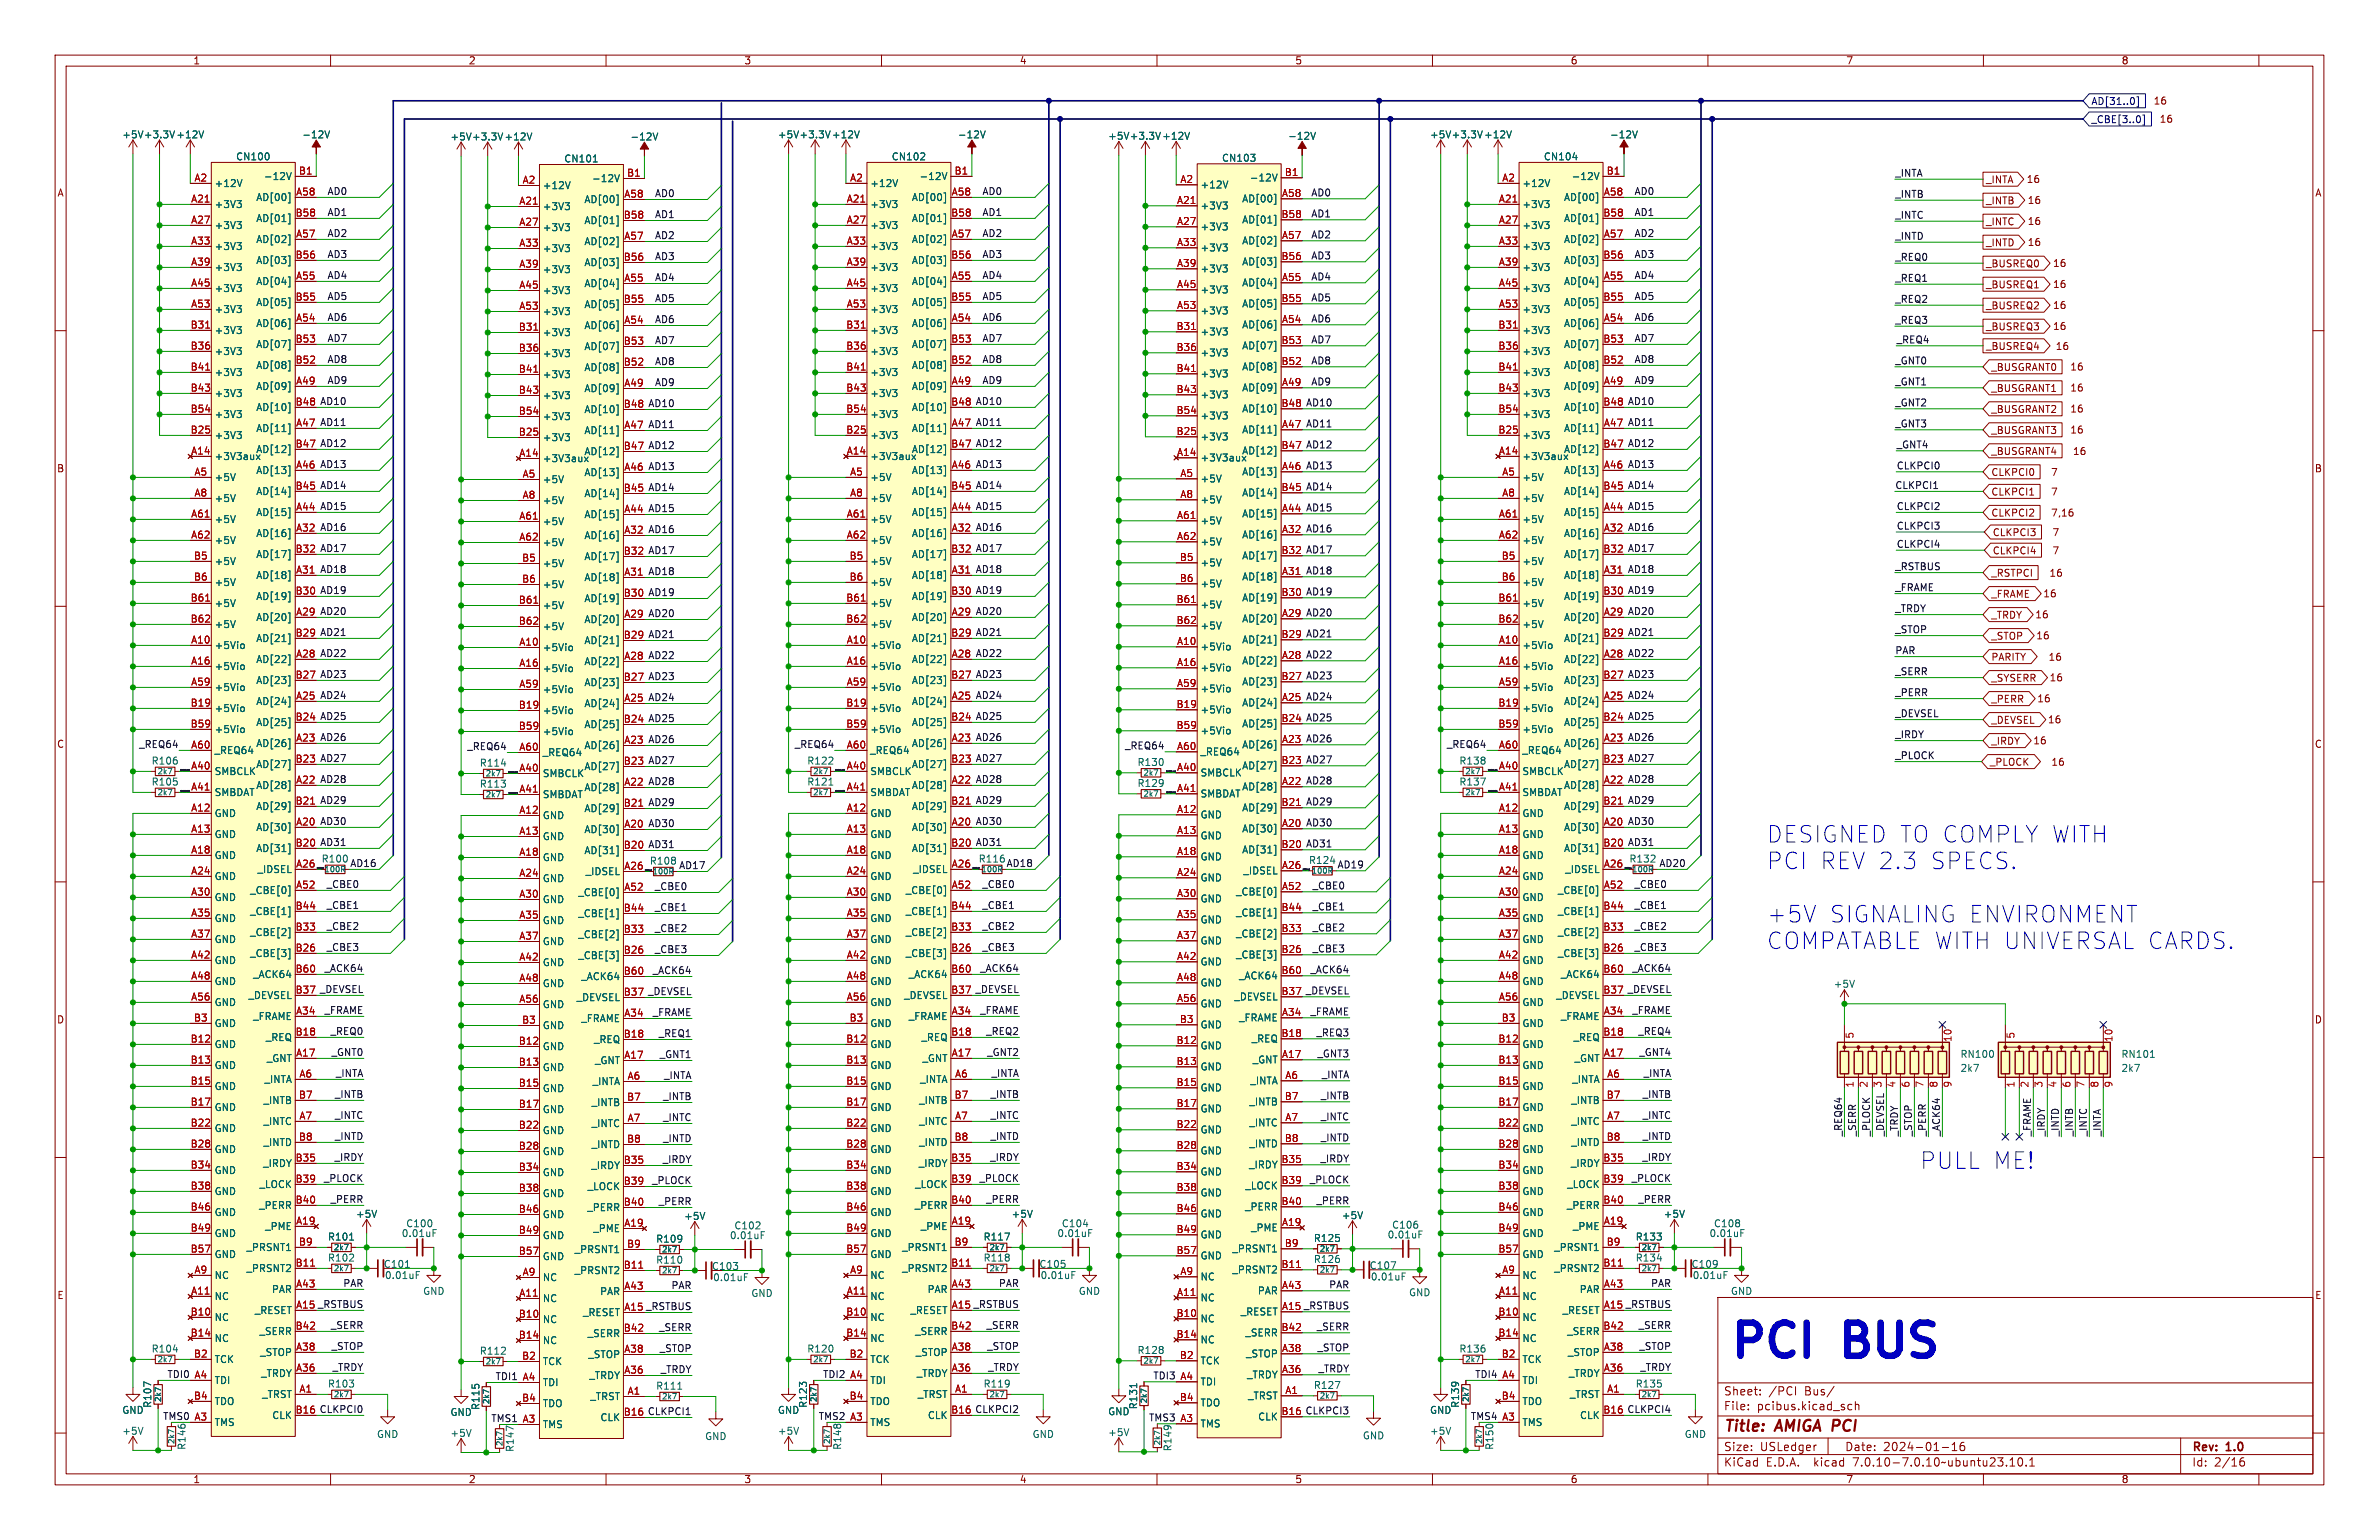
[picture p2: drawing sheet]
<svg xmlns="http://www.w3.org/2000/svg" width="432mm" height="279mm" viewBox="0 0 432 279" stroke-linecap="round" stroke-linejoin="round" font-family="sans-serif">
<defs><g id="words">
<g font-size="8.4" fill="#0000c2">
<text x="313.7" y="246.8">PCI</text>
<text x="335.5" y="246.8">BUS</text>
</g>
<g font-size="4.2" fill="#0000c2">
<text x="320.5" y="153.2">DESIGNED TO COMPLY WITH</text>
<text x="320.5" y="158">PCI REV 2.3</text>
<text x="349.8" y="158">SPECS.</text>
<text x="320.5" y="167.6">+5V</text>
<text x="331.8" y="167.6">SIGNALING ENVIRONMENT</text>
<text x="320.5" y="172.5">COMPATABLE WITH UNIVERSAL CARDS.</text>
<text x="348.4" y="212.3">PULL ME!</text>
</g>
<g font-size="2.8" fill="#840000">
<text x="312.8" y="260.3">Title:</text>
<text x="322.5" y="260.3">AMIGA PCI</text>
</g>
<g font-size="2.1" fill="#840000">
<text x="312.8" y="256.1">File:</text>
<text x="312.8" y="253.4">Sheet:</text>
<text x="318.9" y="256.1">pcibus.kicad_sch</text>
<text x="321" y="253.4">/PCI</text>
<text x="327.6" y="253.4">Bus/</text>
<text x="312.8" y="263.5">Size:</text>
<text x="319.5" y="263.5">USLedger</text>
<text x="334.8" y="263.5">Date:</text>
<text x="341.8" y="263.5">2024-01-16</text>
<text x="397.8" y="263.7">Rev:</text>
<text x="404.2" y="263.7">1.0</text>
<text x="312.8" y="266.3">KiCad</text>
<text x="320.5" y="266.3">E.D.A.</text>
<text x="329.4" y="266.3">kicad</text>
<text x="336.6" y="266.3">7.0.10-7.0.10~ubuntu23.10.1</text>
<text x="397.8" y="266.3">Id:</text>
<text x="401.9" y="266.3">2/16</text>
</g>
<g font-size="1.8" fill="#840000">
<text x="35" y="11.9">1</text>
<text x="85" y="11.9">2</text>
<text x="135" y="11.9">3</text>
<text x="185" y="11.9">4</text>
<text x="235" y="11.9">5</text>
<text x="285" y="11.9">6</text>
<text x="335" y="11.9">7</text>
<text x="385" y="11.9">8</text>
<text x="390.8" y="19.2">16</text>
<text x="391.9" y="22.5">16</text>
<text x="10.3" y="35.9">A</text>
<text x="360.4" y="33.5">_INTA</text>
<text x="367.8" y="33.4">16</text>
<text x="420.1" y="35.9">A</text>
<text x="360.4" y="37.3">_INTB</text>
<text x="360.4" y="41.1">_INTC</text>
<text x="367.9" y="37.2">16</text>
<text x="367.9" y="41">16</text>
<text x="360.4" y="44.9">_INTD</text>
<text x="367.9" y="44.8">16</text>
<text x="360.4" y="48.7">_BUSREQ0</text>
<text x="360.4" y="52.5">_BUSREQ1</text>
<text x="372.5" y="48.6">16</text>
<text x="372.5" y="52.4">16</text>
<text x="360.4" y="56.3">_BUSREQ2</text>
<text x="372.5" y="56.2">16</text>
<text x="360.4" y="60.1">_BUSREQ3</text>
<text x="360.4" y="63.7">_BUSREQ4</text>
<text x="372.5" y="60.1">16</text>
<text x="373" y="63.7">16</text>
<text x="361.3" y="67.5">_BUSGRANT0</text>
<text x="361.3" y="71.3">_BUSGRANT1</text>
<text x="375.7" y="67.4">16</text>
<text x="375.7" y="71.2">16</text>
<text x="361.3" y="75.1">_BUSGRANT2</text>
<text x="375.7" y="75">16</text>
<text x="361.3" y="82.7">_BUSGRANT4</text>
<text x="361.3" y="78.9">_BUSGRANT3</text>
<text x="375.7" y="78.9">16</text>
<text x="376.2" y="82.7">16</text>
<text x="10.3" y="85.9">B</text>
<text x="361.3" y="86.6">CLKPCI0</text>
<text x="372.2" y="86.6">7</text>
<text x="420.1" y="85.9">B</text>
<text x="361.3" y="90.1">CLKPCI1</text>
<text x="361.3" y="93.9">CLKPCI2</text>
<text x="372.2" y="90.1">7</text>
<text x="372.2" y="93.9">7,16</text>
<text x="361.6" y="97.5">CLKPCI3</text>
<text x="361.6" y="100.8">CLKPCI4</text>
<text x="372.4" y="97.5">7</text>
<text x="372.4" y="100.8">7</text>
<text x="361.3" y="104.8">_RSTPCI</text>
<text x="371.9" y="104.8">16</text>
<text x="361.3" y="112.5">_TRDY</text>
<text x="361.3" y="108.7">_FRAME</text>
<text x="369.3" y="112.4">16</text>
<text x="370.8" y="108.6">16</text>
<text x="361.3" y="116.3">_STOP</text>
<text x="369.5" y="116.2">16</text>
<text x="361.3" y="123.9">_SYSERR</text>
<text x="361.3" y="120.1">PARITY</text>
<text x="371.7" y="120.1">16</text>
<text x="371.9" y="123.8">16</text>
<text x="361.3" y="127.7">_PERR</text>
<text x="361.3" y="131.5">_DEVSEL</text>
<text x="369.7" y="127.6">16</text>
<text x="371.6" y="131.4">16</text>
<text x="10.3" y="135.9">C</text>
<text x="361.3" y="135.3">_IRDY</text>
<text x="369" y="135.2">16</text>
<text x="420.1" y="135.9">C</text>
<text x="361.1" y="139.1">_PLOCK</text>
<text x="372.2" y="139.1">16</text>
<text x="10.3" y="185.9">D</text>
<text x="420.1" y="185.9">D</text>
<text x="339.3" y="197.4" transform="rotate(-90 339.3 197.4)">2</text>
<text x="344.4" y="197.4" transform="rotate(-90 344.4 197.4)">4</text>
<text x="346.9" y="197.4" transform="rotate(-90 346.9 197.4)">6</text>
<text x="349.5" y="197.4" transform="rotate(-90 349.5 197.4)">7</text>
<text x="352" y="197.4" transform="rotate(-90 352 197.4)">8</text>
<text x="368.5" y="197.4" transform="rotate(-90 368.5 197.4)">2</text>
<text x="371" y="197.4" transform="rotate(-90 371 197.4)">3</text>
<text x="373.6" y="197.4" transform="rotate(-90 373.6 197.4)">4</text>
<text x="376.1" y="197.4" transform="rotate(-90 376.1 197.4)">6</text>
<text x="378.7" y="197.4" transform="rotate(-90 378.7 197.4)">7</text>
<text x="381.2" y="197.4" transform="rotate(-90 381.2 197.4)">8</text>
<text x="10.3" y="235.9">E</text>
<text x="420.1" y="235.9">E</text>
<text x="35" y="269.3">1</text>
<text x="85" y="269.3">2</text>
<text x="135" y="269.3">3</text>
<text x="185" y="269.3">4</text>
<text x="235" y="269.3">5</text>
<text x="285" y="269.3">6</text>
<text x="335" y="269.3">7</text>
<text x="385" y="269.3">8</text>
</g>
<g font-size="1.8" fill="#000084">
<text x="379.5" y="22.5">_CBE[3..0]</text>
<text x="379.5" y="19.2">AD[31..0]</text>
</g>
<g font-size="1.8" fill="#006464">
<text x="22.1" y="25.3">+5V +3.3V +12V</text>
<text x="42.8" y="29.3">CN100</text>
<text x="54.8" y="25.3">-12V</text>
<text x="81.7" y="25.7">+5V +3.3V +12V</text>
<text x="102.3" y="29.7">CN101</text>
<text x="114.3" y="25.7">-12V</text>
<text x="141.1" y="25.3">+5V +3.3V +12V</text>
<text x="161.8" y="29.3">CN102</text>
<text x="173.8" y="25.3">-12V</text>
<text x="201" y="25.6">+5V +3.3V +12V</text>
<text x="221.7" y="29.5">CN103</text>
<text x="233.7" y="25.6">-12V</text>
<text x="259.5" y="25.3">+5V +3.3V +12V</text>
<text x="280.1" y="29.3">CN104</text>
<text x="292.1" y="25.3">-12V</text>
<text x="38.9" y="34.1">+12V</text>
<text x="47.8" y="32.9">-12V</text>
<text x="98.4" y="34.5">+12V</text>
<text x="107.4" y="33.2">-12V</text>
<text x="157.9" y="34.1">+12V</text>
<text x="166.8" y="32.9">-12V</text>
<text x="217.8" y="34.4">+12V</text>
<text x="226.7" y="33.1">-12V</text>
<text x="276.2" y="34.1">+12V</text>
<text x="285.2" y="32.9">-12V</text>
<text x="38.9" y="37.9">+3V3</text>
<text x="38.9" y="41.8">+3V3</text>
<text x="46.4" y="36.7">AD[00]</text>
<text x="46.4" y="40.5">AD[01]</text>
<text x="98.4" y="38.3">+3V3</text>
<text x="106" y="37.1">AD[00]</text>
<text x="106" y="40.9">AD[01]</text>
<text x="157.9" y="37.9">+3V3</text>
<text x="157.9" y="41.8">+3V3</text>
<text x="165.4" y="36.7">AD[00]</text>
<text x="165.4" y="40.5">AD[01]</text>
<text x="217.8" y="38.2">+3V3</text>
<text x="225.4" y="36.9">AD[00]</text>
<text x="225.4" y="40.7">AD[01]</text>
<text x="276.2" y="37.9">+3V3</text>
<text x="276.2" y="41.8">+3V3</text>
<text x="283.8" y="36.7">AD[00]</text>
<text x="283.8" y="40.5">AD[01]</text>
<text x="38.9" y="45.6">+3V3</text>
<text x="46.4" y="44.3">AD[02]</text>
<text x="98.4" y="42.1">+3V3</text>
<text x="98.4" y="45.9">+3V3</text>
<text x="106" y="44.7">AD[02]</text>
<text x="157.9" y="45.6">+3V3</text>
<text x="165.4" y="44.3">AD[02]</text>
<text x="217.8" y="42">+3V3</text>
<text x="217.8" y="45.8">+3V3</text>
<text x="225.4" y="44.6">AD[02]</text>
<text x="276.2" y="45.6">+3V3</text>
<text x="283.8" y="44.3">AD[02]</text>
<text x="38.9" y="49.4">+3V3</text>
<text x="38.9" y="53.2">+3V3</text>
<text x="46.4" y="51.9">AD[04]</text>
<text x="46.4" y="48.1">AD[03]</text>
<text x="98.4" y="49.8">+3V3</text>
<text x="98.4" y="53.6">+3V3</text>
<text x="106" y="52.3">AD[04]</text>
<text x="106" y="48.5">AD[03]</text>
<text x="157.9" y="49.4">+3V3</text>
<text x="157.9" y="53.2">+3V3</text>
<text x="165.4" y="51.9">AD[04]</text>
<text x="165.4" y="48.1">AD[03]</text>
<text x="217.8" y="49.6">+3V3</text>
<text x="217.8" y="53.4">+3V3</text>
<text x="225.4" y="52.2">AD[04]</text>
<text x="225.4" y="48.4">AD[03]</text>
<text x="276.2" y="49.4">+3V3</text>
<text x="276.2" y="53.2">+3V3</text>
<text x="283.8" y="51.9">AD[04]</text>
<text x="283.8" y="48.1">AD[03]</text>
<text x="38.9" y="57">+3V3</text>
<text x="46.4" y="59.5">AD[06]</text>
<text x="46.4" y="55.7">AD[05]</text>
<text x="98.4" y="57.4">+3V3</text>
<text x="106" y="59.9">AD[06]</text>
<text x="106" y="56.1">AD[05]</text>
<text x="157.9" y="57">+3V3</text>
<text x="165.4" y="59.5">AD[06]</text>
<text x="165.4" y="55.7">AD[05]</text>
<text x="217.8" y="57.3">+3V3</text>
<text x="225.4" y="59.8">AD[06]</text>
<text x="225.4" y="56">AD[05]</text>
<text x="276.2" y="57">+3V3</text>
<text x="283.8" y="59.5">AD[06]</text>
<text x="283.8" y="55.7">AD[05]</text>
<text x="38.9" y="60.8">+3V3</text>
<text x="38.9" y="64.6">+3V3</text>
<text x="46.4" y="63.3">AD[07]</text>
<text x="98.4" y="61.2">+3V3</text>
<text x="98.4" y="65">+3V3</text>
<text x="106" y="63.7">AD[07]</text>
<text x="157.9" y="60.8">+3V3</text>
<text x="157.9" y="64.6">+3V3</text>
<text x="165.4" y="63.3">AD[07]</text>
<text x="217.8" y="61.1">+3V3</text>
<text x="217.8" y="64.9">+3V3</text>
<text x="225.4" y="63.6">AD[07]</text>
<text x="276.2" y="60.8">+3V3</text>
<text x="276.2" y="64.6">+3V3</text>
<text x="283.8" y="63.3">AD[07]</text>
<text x="38.9" y="68.4">+3V3</text>
<text x="46.4" y="71">AD[09]</text>
<text x="46.4" y="67.2">AD[08]</text>
<text x="98.4" y="68.8">+3V3</text>
<text x="106" y="71.3">AD[09]</text>
<text x="106" y="67.5">AD[08]</text>
<text x="157.9" y="68.4">+3V3</text>
<text x="165.4" y="71">AD[09]</text>
<text x="165.4" y="67.2">AD[08]</text>
<text x="217.8" y="68.7">+3V3</text>
<text x="225.4" y="71.2">AD[09]</text>
<text x="225.4" y="67.4">AD[08]</text>
<text x="276.2" y="68.4">+3V3</text>
<text x="283.8" y="71">AD[09]</text>
<text x="283.8" y="67.2">AD[08]</text>
<text x="38.9" y="72.2">+3V3</text>
<text x="38.9" y="76">+3V3</text>
<text x="46.4" y="74.8">AD[10]</text>
<text x="98.4" y="72.6">+3V3</text>
<text x="98.4" y="76.4">+3V3</text>
<text x="106" y="75.2">AD[10]</text>
<text x="157.9" y="72.2">+3V3</text>
<text x="157.9" y="76">+3V3</text>
<text x="165.4" y="74.8">AD[10]</text>
<text x="217.8" y="72.5">+3V3</text>
<text x="217.8" y="76.3">+3V3</text>
<text x="225.4" y="75">AD[10]</text>
<text x="276.2" y="72.2">+3V3</text>
<text x="276.2" y="76">+3V3</text>
<text x="283.8" y="74.8">AD[10]</text>
<text x="38.9" y="83.7">+3V3aux</text>
<text x="38.9" y="79.9">+3V3</text>
<text x="46.4" y="78.6">AD[11]</text>
<text x="46.4" y="82.4">AD[12]</text>
<text x="98.4" y="80.2">+3V3</text>
<text x="106" y="79">AD[11]</text>
<text x="106" y="82.8">AD[12]</text>
<text x="157.9" y="83.7">+3V3aux</text>
<text x="157.9" y="79.9">+3V3</text>
<text x="165.4" y="78.6">AD[11]</text>
<text x="165.4" y="82.4">AD[12]</text>
<text x="217.8" y="83.9">+3V3aux</text>
<text x="217.8" y="80.1">+3V3</text>
<text x="225.4" y="78.8">AD[11]</text>
<text x="225.4" y="82.7">AD[12]</text>
<text x="276.2" y="83.7">+3V3aux</text>
<text x="276.2" y="79.9">+3V3</text>
<text x="283.8" y="78.6">AD[11]</text>
<text x="283.8" y="82.4">AD[12]</text>
<text x="38.9" y="87.5">+5V</text>
<text x="46.4" y="86.2">AD[13]</text>
<text x="98.4" y="84">+3V3aux</text>
<text x="98.4" y="87.9">+5V</text>
<text x="106" y="86.6">AD[13]</text>
<text x="157.9" y="87.5">+5V</text>
<text x="165.4" y="86.2">AD[13]</text>
<text x="217.8" y="87.7">+5V</text>
<text x="225.4" y="86.5">AD[13]</text>
<text x="276.2" y="87.5">+5V</text>
<text x="283.8" y="86.2">AD[13]</text>
<text x="38.9" y="95.1">+5V</text>
<text x="38.9" y="91.3">+5V</text>
<text x="46.4" y="93.8">AD[15]</text>
<text x="46.4" y="90">AD[14]</text>
<text x="98.4" y="95.5">+5V</text>
<text x="98.4" y="91.7">+5V</text>
<text x="106" y="94.2">AD[15]</text>
<text x="106" y="90.4">AD[14]</text>
<text x="157.9" y="95.1">+5V</text>
<text x="157.9" y="91.3">+5V</text>
<text x="165.4" y="93.8">AD[15]</text>
<text x="165.4" y="90">AD[14]</text>
<text x="217.8" y="95.4">+5V</text>
<text x="217.8" y="91.5">+5V</text>
<text x="225.4" y="94.1">AD[15]</text>
<text x="225.4" y="90.3">AD[14]</text>
<text x="276.2" y="95.1">+5V</text>
<text x="276.2" y="91.3">+5V</text>
<text x="283.8" y="93.8">AD[15]</text>
<text x="283.8" y="90">AD[14]</text>
<text x="38.9" y="98.9">+5V</text>
<text x="46.4" y="97.6">AD[16]</text>
<text x="46.4" y="101.4">AD[17]</text>
<text x="98.4" y="99.3">+5V</text>
<text x="106" y="98">AD[16]</text>
<text x="106" y="101.8">AD[17]</text>
<text x="157.9" y="98.9">+5V</text>
<text x="165.4" y="97.6">AD[16]</text>
<text x="165.4" y="101.4">AD[17]</text>
<text x="217.8" y="99.2">+5V</text>
<text x="225.4" y="97.9">AD[16]</text>
<text x="225.4" y="101.7">AD[17]</text>
<text x="276.2" y="98.9">+5V</text>
<text x="283.8" y="97.6">AD[16]</text>
<text x="283.8" y="101.4">AD[17]</text>
<text x="38.9" y="102.7">+5V</text>
<text x="38.9" y="106.5">+5V</text>
<text x="46.4" y="105.3">AD[18]</text>
<text x="98.4" y="103.1">+5V</text>
<text x="98.4" y="106.9">+5V</text>
<text x="106" y="105.6">AD[18]</text>
<text x="157.9" y="102.7">+5V</text>
<text x="157.9" y="106.5">+5V</text>
<text x="165.4" y="105.3">AD[18]</text>
<text x="217.8" y="103">+5V</text>
<text x="217.8" y="106.8">+5V</text>
<text x="225.4" y="105.5">AD[18]</text>
<text x="276.2" y="102.7">+5V</text>
<text x="276.2" y="106.5">+5V</text>
<text x="283.8" y="105.3">AD[18]</text>
<text x="38.9" y="110.3">+5V</text>
<text x="46.4" y="112.9">AD[20]</text>
<text x="46.4" y="109.1">AD[19]</text>
<text x="98.4" y="110.7">+5V</text>
<text x="106" y="113.3">AD[20]</text>
<text x="106" y="109.4">AD[19]</text>
<text x="157.9" y="110.3">+5V</text>
<text x="165.4" y="112.9">AD[20]</text>
<text x="165.4" y="109.1">AD[19]</text>
<text x="217.8" y="110.6">+5V</text>
<text x="225.4" y="113.1">AD[20]</text>
<text x="225.4" y="109.3">AD[19]</text>
<text x="276.2" y="110.3">+5V</text>
<text x="283.8" y="112.9">AD[20]</text>
<text x="283.8" y="109.1">AD[19]</text>
<text x="38.9" y="118">+5Vio</text>
<text x="38.9" y="114.1">+5V</text>
<text x="46.4" y="116.7">AD[21]</text>
<text x="98.4" y="118.3">+5Vio</text>
<text x="98.4" y="114.5">+5V</text>
<text x="106" y="117.1">AD[21]</text>
<text x="157.9" y="118">+5Vio</text>
<text x="157.9" y="114.1">+5V</text>
<text x="165.4" y="116.7">AD[21]</text>
<text x="217.8" y="118.2">+5Vio</text>
<text x="217.8" y="114.4">+5V</text>
<text x="225.4" y="116.9">AD[21]</text>
<text x="276.2" y="118">+5Vio</text>
<text x="276.2" y="114.1">+5V</text>
<text x="283.8" y="116.7">AD[21]</text>
<text x="38.9" y="121.8">+5Vio</text>
<text x="38.9" y="125.6">+5Vio</text>
<text x="46.4" y="120.5">AD[22]</text>
<text x="46.4" y="124.3">AD[23]</text>
<text x="98.4" y="122.1">+5Vio</text>
<text x="98.4" y="126">+5Vio</text>
<text x="106" y="120.9">AD[22]</text>
<text x="106" y="124.7">AD[23]</text>
<text x="157.9" y="121.8">+5Vio</text>
<text x="157.9" y="125.6">+5Vio</text>
<text x="165.4" y="120.5">AD[22]</text>
<text x="165.4" y="124.3">AD[23]</text>
<text x="217.8" y="122">+5Vio</text>
<text x="217.8" y="125.8">+5Vio</text>
<text x="225.4" y="120.8">AD[22]</text>
<text x="225.4" y="124.6">AD[23]</text>
<text x="276.2" y="121.8">+5Vio</text>
<text x="276.2" y="125.6">+5Vio</text>
<text x="283.8" y="120.5">AD[22]</text>
<text x="283.8" y="124.3">AD[23]</text>
<text x="38.9" y="129.4">+5Vio</text>
<text x="46.4" y="128.1">AD[24]</text>
<text x="46.4" y="131.9">AD[25]</text>
<text x="98.4" y="129.8">+5Vio</text>
<text x="106" y="128.5">AD[24]</text>
<text x="157.9" y="129.4">+5Vio</text>
<text x="165.4" y="128.1">AD[24]</text>
<text x="165.4" y="131.9">AD[25]</text>
<text x="217.8" y="129.6">+5Vio</text>
<text x="225.4" y="128.4">AD[24]</text>
<text x="276.2" y="129.4">+5Vio</text>
<text x="283.8" y="128.1">AD[24]</text>
<text x="283.8" y="131.9">AD[25]</text>
<text x="38.9" y="137">_REQ64</text>
<text x="38.9" y="133.2">+5Vio</text>
<text x="46.4" y="135.7">AD[26]</text>
<text x="98.4" y="137.4">_REQ64</text>
<text x="98.4" y="133.6">+5Vio</text>
<text x="106" y="136.1">AD[26]</text>
<text x="106" y="132.3">AD[25]</text>
<text x="157.9" y="137">_REQ64</text>
<text x="157.9" y="133.2">+5Vio</text>
<text x="165.4" y="135.7">AD[26]</text>
<text x="217.8" y="137.3">_REQ64</text>
<text x="217.8" y="133.5">+5Vio</text>
<text x="225.4" y="136">AD[26]</text>
<text x="225.4" y="132.2">AD[25]</text>
<text x="276.2" y="137">_REQ64</text>
<text x="276.2" y="133.2">+5Vio</text>
<text x="283.8" y="135.7">AD[26]</text>
<text x="27.4" y="138.9">R106</text>
<text x="27.4" y="142.7">R105</text>
<text x="38.9" y="140.8">SMBCLK</text>
<text x="46.4" y="143.4">AD[28]</text>
<text x="46.4" y="139.5">AD[27]</text>
<text x="87" y="143.1">R113</text>
<text x="87" y="139.3">R114</text>
<text x="98.4" y="141.2">SMBCLK</text>
<text x="106" y="143.7">AD[28]</text>
<text x="106" y="139.9">AD[27]</text>
<text x="146.4" y="142.7">R121</text>
<text x="146.4" y="138.9">R122</text>
<text x="157.9" y="140.8">SMBCLK</text>
<text x="165.4" y="143.4">AD[28]</text>
<text x="165.4" y="139.5">AD[27]</text>
<text x="206.4" y="143">R129</text>
<text x="206.4" y="139.2">R130</text>
<text x="217.8" y="141.1">SMBCLK</text>
<text x="225.4" y="143.6">AD[28]</text>
<text x="225.4" y="139.8">AD[27]</text>
<text x="264.8" y="138.9">R138</text>
<text x="264.8" y="142.7">R137</text>
<text x="276.2" y="140.8">SMBCLK</text>
<text x="283.8" y="143.4">AD[28]</text>
<text x="283.8" y="139.5">AD[27]</text>
<text x="38.9" y="148.4">GND</text>
<text x="38.9" y="144.6">SMBDAT</text>
<text x="46.4" y="147.2">AD[29]</text>
<text x="98.4" y="148.8">GND</text>
<text x="98.4" y="145">SMBDAT</text>
<text x="106" y="147.5">AD[29]</text>
<text x="157.9" y="148.4">GND</text>
<text x="157.9" y="144.6">SMBDAT</text>
<text x="165.4" y="147.2">AD[29]</text>
<text x="217.8" y="148.7">GND</text>
<text x="217.8" y="144.9">SMBDAT</text>
<text x="225.4" y="147.4">AD[29]</text>
<text x="276.2" y="148.4">GND</text>
<text x="276.2" y="144.6">SMBDAT</text>
<text x="283.8" y="147.2">AD[29]</text>
<text x="38.9" y="152.2">GND</text>
<text x="46.4" y="151">AD[30]</text>
<text x="46.4" y="154.8">AD[31]</text>
<text x="98.4" y="152.6">GND</text>
<text x="106" y="151.4">AD[30]</text>
<text x="106" y="155.2">AD[31]</text>
<text x="157.9" y="152.2">GND</text>
<text x="165.4" y="151">AD[30]</text>
<text x="165.4" y="154.8">AD[31]</text>
<text x="217.8" y="152.5">GND</text>
<text x="225.4" y="151.2">AD[30]</text>
<text x="225.4" y="155">AD[31]</text>
<text x="276.2" y="152.2">GND</text>
<text x="283.8" y="151">AD[30]</text>
<text x="283.8" y="154.8">AD[31]</text>
<text x="38.9" y="156.1">GND</text>
<text x="38.9" y="159.9">GND</text>
<text x="46.7" y="158.6">_IDSEL</text>
<text x="58.3" y="156.7">R100</text>
<text x="98.4" y="156.4">GND</text>
<text x="98.4" y="160.2">GND</text>
<text x="106.2" y="159">_IDSEL</text>
<text x="117.8" y="157.1">R108</text>
<text x="157.9" y="156.1">GND</text>
<text x="157.9" y="159.9">GND</text>
<text x="165.7" y="158.6">_IDSEL</text>
<text x="177.5" y="156.7">R116</text>
<text x="217.8" y="156.3">GND</text>
<text x="217.8" y="160.1">GND</text>
<text x="225.6" y="158.9">_IDSEL</text>
<text x="237.5" y="156.9">R124</text>
<text x="276.2" y="156.1">GND</text>
<text x="276.2" y="159.9">GND</text>
<text x="284" y="158.6">_IDSEL</text>
<text x="295.6" y="156.7">R132</text>
<text x="38.9" y="163.7">GND</text>
<text x="38.9" y="167.5">GND</text>
<text x="45.3" y="162.4">_CBE[0]</text>
<text x="45.3" y="166.2">_CBE[1]</text>
<text x="98.4" y="164.1">GND</text>
<text x="98.4" y="167.9">GND</text>
<text x="104.9" y="162.8">_CBE[0]</text>
<text x="104.9" y="166.6">_CBE[1]</text>
<text x="157.9" y="163.7">GND</text>
<text x="157.9" y="167.5">GND</text>
<text x="164.3" y="162.4">_CBE[0]</text>
<text x="164.3" y="166.2">_CBE[1]</text>
<text x="217.8" y="163.9">GND</text>
<text x="217.8" y="167.7">GND</text>
<text x="224.3" y="162.7">_CBE[0]</text>
<text x="224.3" y="166.5">_CBE[1]</text>
<text x="276.2" y="163.7">GND</text>
<text x="276.2" y="167.5">GND</text>
<text x="282.7" y="162.4">_CBE[0]</text>
<text x="282.7" y="166.2">_CBE[1]</text>
<text x="38.9" y="171.3">GND</text>
<text x="45.3" y="173.8">_CBE[3]</text>
<text x="45.3" y="170">_CBE[2]</text>
<text x="98.4" y="171.7">GND</text>
<text x="104.9" y="170.4">_CBE[2]</text>
<text x="157.9" y="171.3">GND</text>
<text x="164.3" y="173.8">_CBE[3]</text>
<text x="164.3" y="170">_CBE[2]</text>
<text x="217.8" y="171.6">GND</text>
<text x="224.3" y="170.3">_CBE[2]</text>
<text x="276.2" y="171.3">GND</text>
<text x="282.7" y="173.8">_CBE[3]</text>
<text x="282.7" y="170">_CBE[2]</text>
<text x="38.9" y="175.1">GND</text>
<text x="38.9" y="178.9">GND</text>
<text x="45.9" y="177.6">_ACK64</text>
<text x="98.4" y="175.5">GND</text>
<text x="98.4" y="179.3">GND</text>
<text x="104.9" y="174.2">_CBE[3]</text>
<text x="105.4" y="178">_ACK64</text>
<text x="157.9" y="175.1">GND</text>
<text x="157.9" y="178.9">GND</text>
<text x="164.9" y="177.6">_ACK64</text>
<text x="217.8" y="175.4">GND</text>
<text x="217.8" y="179.2">GND</text>
<text x="224.3" y="174.1">_CBE[3]</text>
<text x="224.8" y="177.9">_ACK64</text>
<text x="276.2" y="175.1">GND</text>
<text x="276.2" y="178.9">GND</text>
<text x="283.2" y="177.6">_ACK64</text>
<text x="332.7" y="179.4">+5V</text>
<text x="38.9" y="182.7">GND</text>
<text x="45" y="181.5">_DEVSEL</text>
<text x="45.9" y="185.3">_FRAME</text>
<text x="98.4" y="183.1">GND</text>
<text x="104.6" y="181.8">_DEVSEL</text>
<text x="105.4" y="185.6">_FRAME</text>
<text x="157.9" y="182.7">GND</text>
<text x="164" y="181.5">_DEVSEL</text>
<text x="164.9" y="185.3">_FRAME</text>
<text x="217.8" y="183">GND</text>
<text x="224" y="181.7">_DEVSEL</text>
<text x="224.8" y="185.5">_FRAME</text>
<text x="276.2" y="182.7">GND</text>
<text x="282.4" y="181.5">_DEVSEL</text>
<text x="283.2" y="185.3">_FRAME</text>
<text x="38.9" y="190.3">GND</text>
<text x="38.9" y="186.5">GND</text>
<text x="48.2" y="189.1">_REQ</text>
<text x="98.4" y="190.7">GND</text>
<text x="98.4" y="186.9">GND</text>
<text x="107.7" y="189.5">_REQ</text>
<text x="157.9" y="190.3">GND</text>
<text x="157.9" y="186.5">GND</text>
<text x="167.2" y="189.1">_REQ</text>
<text x="217.8" y="190.6">GND</text>
<text x="217.8" y="186.8">GND</text>
<text x="227.1" y="189.3">_REQ</text>
<text x="276.2" y="190.3">GND</text>
<text x="276.2" y="186.5">GND</text>
<text x="285.5" y="189.1">_REQ</text>
<text x="38.9" y="194.2">GND</text>
<text x="38.9" y="198">GND</text>
<text x="47.9" y="196.7">_INTA</text>
<text x="48.3" y="192.9">_GNT</text>
<text x="98.4" y="194.5">GND</text>
<text x="107.5" y="197.1">_INTA</text>
<text x="107.9" y="193.3">_GNT</text>
<text x="157.9" y="194.2">GND</text>
<text x="157.9" y="198">GND</text>
<text x="166.9" y="196.7">_INTA</text>
<text x="167.3" y="192.9">_GNT</text>
<text x="217.8" y="194.4">GND</text>
<text x="226.9" y="197">_INTA</text>
<text x="227.3" y="193.1">_GNT</text>
<text x="276.2" y="194.2">GND</text>
<text x="276.2" y="198">GND</text>
<text x="285.3" y="196.7">_INTA</text>
<text x="285.7" y="192.9">_GNT</text>
<text x="355.7" y="192.1">RN100</text>
<text x="355.7" y="194.7">2k7</text>
<text x="384.9" y="192.1">RN101</text>
<text x="384.9" y="194.7">2k7</text>
<text x="38.9" y="201.8">GND</text>
<text x="47.7" y="200.5">_INTB</text>
<text x="98.4" y="198.3">GND</text>
<text x="98.4" y="202.2">GND</text>
<text x="107.3" y="200.9">_INTB</text>
<text x="157.9" y="201.8">GND</text>
<text x="166.7" y="200.5">_INTB</text>
<text x="217.8" y="198.2">GND</text>
<text x="217.8" y="202">GND</text>
<text x="226.7" y="200.8">_INTB</text>
<text x="276.2" y="201.8">GND</text>
<text x="285.1" y="200.5">_INTB</text>
<text x="38.9" y="205.6">GND</text>
<text x="38.9" y="209.4">GND</text>
<text x="47.7" y="204.3">_INTC</text>
<text x="47.7" y="208.1">_INTD</text>
<text x="98.4" y="206">GND</text>
<text x="98.4" y="209.8">GND</text>
<text x="107.3" y="204.7">_INTC</text>
<text x="107.3" y="208.5">_INTD</text>
<text x="157.9" y="205.6">GND</text>
<text x="157.9" y="209.4">GND</text>
<text x="166.7" y="204.3">_INTC</text>
<text x="166.7" y="208.1">_INTD</text>
<text x="217.8" y="205.8">GND</text>
<text x="217.8" y="209.7">GND</text>
<text x="226.7" y="204.6">_INTC</text>
<text x="226.7" y="208.4">_INTD</text>
<text x="276.2" y="205.6">GND</text>
<text x="276.2" y="209.4">GND</text>
<text x="285.1" y="204.3">_INTC</text>
<text x="285.1" y="208.1">_INTD</text>
<text x="38.9" y="213.2">GND</text>
<text x="47" y="215.7">_LOCK</text>
<text x="47.7" y="211.9">_IRDY</text>
<text x="98.4" y="213.6">GND</text>
<text x="107.2" y="212.3">_IRDY</text>
<text x="157.9" y="213.2">GND</text>
<text x="166" y="215.7">_LOCK</text>
<text x="166.7" y="211.9">_IRDY</text>
<text x="217.8" y="213.5">GND</text>
<text x="226.6" y="212.2">_IRDY</text>
<text x="276.2" y="213.2">GND</text>
<text x="284.4" y="215.7">_LOCK</text>
<text x="285" y="211.9">_IRDY</text>
<text x="38.9" y="217">GND</text>
<text x="38.9" y="220.8">GND</text>
<text x="47" y="219.6">_PERR</text>
<text x="64.5" y="221.1">+5V</text>
<text x="98.4" y="217.4">GND</text>
<text x="98.4" y="221.2">GND</text>
<text x="106.5" y="219.9">_PERR</text>
<text x="106.6" y="216.1">_LOCK</text>
<text x="124.1" y="221.5">+5V</text>
<text x="157.9" y="217">GND</text>
<text x="157.9" y="220.8">GND</text>
<text x="166" y="219.6">_PERR</text>
<text x="183.5" y="221.1">+5V</text>
<text x="217.8" y="217.3">GND</text>
<text x="217.8" y="221.1">GND</text>
<text x="225.9" y="219.8">_PERR</text>
<text x="226" y="216">_LOCK</text>
<text x="243.5" y="221.4">+5V</text>
<text x="276.2" y="217">GND</text>
<text x="276.2" y="220.8">GND</text>
<text x="284.3" y="219.6">_PERR</text>
<text x="301.9" y="221.1">+5V</text>
<text x="38.9" y="224.6">GND</text>
<text x="44.7" y="227.2">_PRSNT1</text>
<text x="48" y="223.4">_PME</text>
<text x="59.4" y="225.3">R101</text>
<text x="72.8" y="224.6">0.01uF</text>
<text x="73.6" y="222.9">C100</text>
<text x="98.4" y="225">GND</text>
<text x="104.2" y="227.6">_PRSNT1</text>
<text x="107.6" y="223.7">_PME</text>
<text x="119" y="225.7">R109</text>
<text x="132.4" y="225">0.01uF</text>
<text x="133.2" y="223.2">C102</text>
<text x="157.9" y="224.6">GND</text>
<text x="163.7" y="227.2">_PRSNT1</text>
<text x="167" y="223.4">_PME</text>
<text x="178.4" y="225.3">R117</text>
<text x="191.8" y="224.6">0.01uF</text>
<text x="192.6" y="222.9">C104</text>
<text x="217.8" y="224.9">GND</text>
<text x="223.6" y="227.4">_PRSNT1</text>
<text x="227" y="223.6">_PME</text>
<text x="238.4" y="225.5">R125</text>
<text x="251.8" y="224.9">0.01uF</text>
<text x="252.6" y="223.1">C106</text>
<text x="276.2" y="224.6">GND</text>
<text x="282" y="227.2">_PRSNT1</text>
<text x="285.4" y="223.4">_PME</text>
<text x="296.8" y="225.3">R133</text>
<text x="310.2" y="224.6">0.01uF</text>
<text x="311" y="222.9">C108</text>
<text x="38.9" y="232.3">NC</text>
<text x="38.9" y="228.4">GND</text>
<text x="44.7" y="231">_PRSNT2</text>
<text x="59.4" y="229.1">R102</text>
<text x="69.6" y="230.2">C101</text>
<text x="69.8" y="232.3">0.01uF</text>
<text x="98.4" y="232.6">NC</text>
<text x="98.4" y="228.8">GND</text>
<text x="104.2" y="231.4">_PRSNT2</text>
<text x="119" y="229.5">R110</text>
<text x="129.1" y="230.6">C103</text>
<text x="129.3" y="232.6">0.01uF</text>
<text x="157.9" y="232.3">NC</text>
<text x="157.9" y="228.4">GND</text>
<text x="163.7" y="231">_PRSNT2</text>
<text x="178.4" y="229.1">R118</text>
<text x="188.6" y="230.2">C105</text>
<text x="188.8" y="232.3">0.01uF</text>
<text x="217.8" y="232.5">NC</text>
<text x="217.8" y="228.7">GND</text>
<text x="223.6" y="231.2">_PRSNT2</text>
<text x="238.4" y="229.3">R126</text>
<text x="248.5" y="230.5">C107</text>
<text x="248.7" y="232.5">0.01uF</text>
<text x="276.2" y="232.3">NC</text>
<text x="276.2" y="228.4">GND</text>
<text x="282" y="231">_PRSNT2</text>
<text x="296.8" y="229.1">R134</text>
<text x="306.9" y="230.2">C109</text>
<text x="307.1" y="232.3">0.01uF</text>
<text x="38.9" y="236.1">NC</text>
<text x="38.9" y="239.9">NC</text>
<text x="46.2" y="238.6">_RESET</text>
<text x="49.3" y="234.8">PAR</text>
<text x="76.7" y="235.1">GND</text>
<text x="98.4" y="236.4">NC</text>
<text x="105.7" y="239">_RESET</text>
<text x="108.8" y="235.2">PAR</text>
<text x="136.3" y="235.5">GND</text>
<text x="157.9" y="236.1">NC</text>
<text x="157.9" y="239.9">NC</text>
<text x="165.2" y="238.6">_RESET</text>
<text x="168.3" y="234.8">PAR</text>
<text x="195.7" y="235.1">GND</text>
<text x="217.8" y="236.3">NC</text>
<text x="225.1" y="238.9">_RESET</text>
<text x="228.2" y="235.1">PAR</text>
<text x="255.6" y="235.4">GND</text>
<text x="276.2" y="236.1">NC</text>
<text x="276.2" y="239.9">NC</text>
<text x="283.5" y="238.6">_RESET</text>
<text x="286.6" y="234.8">PAR</text>
<text x="314.1" y="235.1">GND</text>
<text x="27.4" y="245.6">R104</text>
<text x="38.9" y="243.7">NC</text>
<text x="47" y="242.4">_SERR</text>
<text x="87" y="246">R112</text>
<text x="98.4" y="240.3">NC</text>
<text x="98.4" y="244.1">NC</text>
<text x="106.6" y="242.8">_SERR</text>
<text x="146.4" y="245.6">R120</text>
<text x="157.9" y="243.7">NC</text>
<text x="166" y="242.4">_SERR</text>
<text x="206.4" y="245.8">R128</text>
<text x="217.8" y="240.1">NC</text>
<text x="217.8" y="243.9">NC</text>
<text x="226" y="242.7">_SERR</text>
<text x="264.8" y="245.6">R136</text>
<text x="276.2" y="243.7">NC</text>
<text x="284.4" y="242.4">_SERR</text>
<text x="38.9" y="251.3">TDI</text>
<text x="38.9" y="247.5">TCK</text>
<text x="47.1" y="246.2">_STOP</text>
<text x="47.3" y="250">_TRDY</text>
<text x="59.4" y="251.9">R103</text>
<text x="98.4" y="251.7">TDI</text>
<text x="98.4" y="247.9">TCK</text>
<text x="106.7" y="246.6">_STOP</text>
<text x="106.9" y="250.4">_TRDY</text>
<text x="157.9" y="251.3">TDI</text>
<text x="157.9" y="247.5">TCK</text>
<text x="166.1" y="246.2">_STOP</text>
<text x="166.3" y="250">_TRDY</text>
<text x="178.4" y="251.9">R119</text>
<text x="217.8" y="251.6">TDI</text>
<text x="217.8" y="247.8">TCK</text>
<text x="226.1" y="246.5">_STOP</text>
<text x="226.3" y="250.3">_TRDY</text>
<text x="276.2" y="251.3">TDI</text>
<text x="276.2" y="247.5">TCK</text>
<text x="284.5" y="246.2">_STOP</text>
<text x="284.7" y="250">_TRDY</text>
<text x="296.8" y="251.9">R135</text>
<text x="22.1" y="256.7">GND</text>
<text x="27.7" y="255.5" transform="rotate(-90 27.7 255.5)">R107</text>
<text x="38.9" y="255.1">TDO</text>
<text x="47.5" y="253.8">_TRST</text>
<text x="49.3" y="257.7">CLK</text>
<text x="81.7" y="257.1">GND</text>
<text x="87.2" y="255.9" transform="rotate(-90 87.2 255.9)">R115</text>
<text x="98.4" y="255.5">TDO</text>
<text x="107.1" y="254.2">_TRST</text>
<text x="119" y="252.3">R111</text>
<text x="141.1" y="256.7">GND</text>
<text x="146.7" y="255.5" transform="rotate(-90 146.7 255.5)">R123</text>
<text x="157.9" y="255.1">TDO</text>
<text x="166.5" y="253.8">_TRST</text>
<text x="168.3" y="257.7">CLK</text>
<text x="201" y="257">GND</text>
<text x="206.6" y="255.8" transform="rotate(-90 206.6 255.8)">R131</text>
<text x="217.8" y="255.4">TDO</text>
<text x="226.4" y="254.1">_TRST</text>
<text x="228.3" y="257.9">CLK</text>
<text x="238.4" y="252.2">R127</text>
<text x="259.5" y="256.7">GND</text>
<text x="265" y="255.5" transform="rotate(-90 265 255.5)">R139</text>
<text x="276.2" y="255.1">TDO</text>
<text x="284.9" y="253.8">_TRST</text>
<text x="286.7" y="257.7">CLK</text>
<text x="22.1" y="260.5">+5V</text>
<text x="33.9" y="263.2" transform="rotate(-90 33.9 263.2)">R146</text>
<text x="38.9" y="258.9">TMS</text>
<text x="68.3" y="261.1">GND</text>
<text x="81.7" y="260.9">+5V</text>
<text x="93.4" y="263.5" transform="rotate(-90 93.4 263.5)">R147</text>
<text x="98.4" y="259.3">TMS</text>
<text x="108.9" y="258">CLK</text>
<text x="127.9" y="261.5">GND</text>
<text x="141.1" y="260.5">+5V</text>
<text x="152.9" y="263.2" transform="rotate(-90 152.9 263.2)">R148</text>
<text x="157.9" y="258.9">TMS</text>
<text x="187.3" y="261.1">GND</text>
<text x="201" y="260.8">+5V</text>
<text x="212.8" y="263.4" transform="rotate(-90 212.8 263.4)">R149</text>
<text x="217.8" y="259.2">TMS</text>
<text x="247.3" y="261.3">GND</text>
<text x="259.5" y="260.5">+5V</text>
<text x="271.2" y="263.2" transform="rotate(-90 271.2 263.2)">R150</text>
<text x="276.2" y="258.9">TMS</text>
<text x="305.7" y="261.1">GND</text>
</g>
<g font-size="1.8" fill="#a90000">
<text x="35.2" y="33">A2</text>
<text x="53.6" y="35.6">A58</text>
<text x="54.2" y="31.8">B1</text>
<text x="94.8" y="33.4">A2</text>
<text x="113.2" y="35.9">A58</text>
<text x="113.7" y="32.1">B1</text>
<text x="154.2" y="33">A2</text>
<text x="172.6" y="35.6">A58</text>
<text x="173.2" y="31.8">B1</text>
<text x="214.1" y="33.3">A2</text>
<text x="232.6" y="35.8">A58</text>
<text x="233.1" y="32">B1</text>
<text x="272.6" y="33">A2</text>
<text x="291" y="35.6">A58</text>
<text x="291.5" y="31.8">B1</text>
<text x="34.6" y="36.8">A21</text>
<text x="34.6" y="40.6">A27</text>
<text x="53.6" y="39.4">B58</text>
<text x="94.2" y="37.2">A21</text>
<text x="94.2" y="41">A27</text>
<text x="113.1" y="39.8">B58</text>
<text x="153.6" y="36.8">A21</text>
<text x="153.6" y="40.6">A27</text>
<text x="172.6" y="39.4">B58</text>
<text x="213.5" y="37.1">A21</text>
<text x="213.5" y="40.9">A27</text>
<text x="232.5" y="39.6">B58</text>
<text x="272" y="36.8">A21</text>
<text x="272" y="40.6">A27</text>
<text x="290.9" y="39.4">B58</text>
<text x="34.6" y="44.4">A33</text>
<text x="53.6" y="47">B56</text>
<text x="53.6" y="43.2">A57</text>
<text x="94.2" y="44.8">A33</text>
<text x="113.1" y="47.4">B56</text>
<text x="113.2" y="43.6">A57</text>
<text x="153.6" y="44.4">A33</text>
<text x="172.6" y="47">B56</text>
<text x="172.6" y="43.2">A57</text>
<text x="213.5" y="44.7">A33</text>
<text x="232.5" y="47.2">B56</text>
<text x="232.6" y="43.4">A57</text>
<text x="272" y="44.4">A33</text>
<text x="290.9" y="47">B56</text>
<text x="291" y="43.2">A57</text>
<text x="34.6" y="48.3">A39</text>
<text x="34.6" y="52.1">A45</text>
<text x="53.6" y="50.8">A55</text>
<text x="94.2" y="48.6">A39</text>
<text x="94.2" y="52.5">A45</text>
<text x="113.2" y="51.2">A55</text>
<text x="153.6" y="48.3">A39</text>
<text x="153.6" y="52.1">A45</text>
<text x="172.6" y="50.8">A55</text>
<text x="213.5" y="48.5">A39</text>
<text x="213.5" y="52.3">A45</text>
<text x="232.6" y="51.1">A55</text>
<text x="272" y="48.3">A39</text>
<text x="272" y="52.1">A45</text>
<text x="291" y="50.8">A55</text>
<text x="34.5" y="59.7">B31</text>
<text x="34.6" y="55.9">A53</text>
<text x="53.6" y="54.6">B55</text>
<text x="53.6" y="58.4">A54</text>
<text x="94.2" y="56.3">A53</text>
<text x="113.1" y="55">B55</text>
<text x="113.2" y="58.8">A54</text>
<text x="153.5" y="59.7">B31</text>
<text x="153.6" y="55.9">A53</text>
<text x="172.6" y="54.6">B55</text>
<text x="172.6" y="58.4">A54</text>
<text x="213.4" y="59.9">B31</text>
<text x="213.5" y="56.1">A53</text>
<text x="232.5" y="54.9">B55</text>
<text x="232.6" y="58.7">A54</text>
<text x="271.9" y="59.7">B31</text>
<text x="272" y="55.9">A53</text>
<text x="290.9" y="54.6">B55</text>
<text x="291" y="58.4">A54</text>
<text x="34.5" y="63.5">B36</text>
<text x="53.6" y="62.2">B53</text>
<text x="94.1" y="60.1">B31</text>
<text x="94.1" y="63.9">B36</text>
<text x="113.1" y="62.6">B53</text>
<text x="153.5" y="63.5">B36</text>
<text x="172.6" y="62.2">B53</text>
<text x="213.4" y="63.8">B36</text>
<text x="232.5" y="62.5">B53</text>
<text x="271.9" y="63.5">B36</text>
<text x="290.9" y="62.2">B53</text>
<text x="34.5" y="67.3">B41</text>
<text x="34.5" y="71.1">B43</text>
<text x="53.6" y="66">B52</text>
<text x="53.6" y="69.8">A49</text>
<text x="94.1" y="67.7">B41</text>
<text x="94.1" y="71.5">B43</text>
<text x="113.1" y="66.4">B52</text>
<text x="113.2" y="70.2">A49</text>
<text x="153.5" y="67.3">B41</text>
<text x="153.5" y="71.1">B43</text>
<text x="172.6" y="66">B52</text>
<text x="172.6" y="69.8">A49</text>
<text x="213.4" y="67.6">B41</text>
<text x="213.4" y="71.4">B43</text>
<text x="232.5" y="66.3">B52</text>
<text x="232.6" y="70.1">A49</text>
<text x="271.9" y="67.3">B41</text>
<text x="271.9" y="71.1">B43</text>
<text x="290.9" y="66">B52</text>
<text x="291" y="69.8">A49</text>
<text x="34.5" y="74.9">B54</text>
<text x="53.6" y="73.7">B48</text>
<text x="53.6" y="77.5">A47</text>
<text x="94.1" y="75.3">B54</text>
<text x="113.1" y="74">B48</text>
<text x="113.2" y="77.9">A47</text>
<text x="153.5" y="74.9">B54</text>
<text x="172.6" y="73.7">B48</text>
<text x="172.6" y="77.5">A47</text>
<text x="213.4" y="75.2">B54</text>
<text x="232.5" y="73.9">B48</text>
<text x="232.6" y="77.7">A47</text>
<text x="271.9" y="74.9">B54</text>
<text x="290.9" y="73.7">B48</text>
<text x="291" y="77.5">A47</text>
<text x="34.5" y="78.7">B25</text>
<text x="34.6" y="82.5">A14</text>
<text x="53.6" y="81.3">B47</text>
<text x="94.1" y="79.1">B25</text>
<text x="94.2" y="82.9">A14</text>
<text x="113.1" y="81.7">B47</text>
<text x="153.5" y="78.7">B25</text>
<text x="153.6" y="82.5">A14</text>
<text x="172.6" y="81.3">B47</text>
<text x="213.4" y="79">B25</text>
<text x="213.5" y="82.8">A14</text>
<text x="232.5" y="81.5">B47</text>
<text x="271.9" y="78.7">B25</text>
<text x="272" y="82.5">A14</text>
<text x="290.9" y="81.3">B47</text>
<text x="35.2" y="86.4">A5</text>
<text x="53.6" y="88.9">B45</text>
<text x="53.6" y="85.1">A46</text>
<text x="94.8" y="86.7">A5</text>
<text x="113.1" y="89.3">B45</text>
<text x="113.2" y="85.5">A46</text>
<text x="154.2" y="86.4">A5</text>
<text x="172.6" y="88.9">B45</text>
<text x="172.6" y="85.1">A46</text>
<text x="214.1" y="86.6">A5</text>
<text x="232.5" y="89.2">B45</text>
<text x="232.6" y="85.3">A46</text>
<text x="272.6" y="86.4">A5</text>
<text x="290.9" y="88.9">B45</text>
<text x="291" y="85.1">A46</text>
<text x="34.6" y="94">A61</text>
<text x="35.2" y="90.2">A8</text>
<text x="53.6" y="92.7">A44</text>
<text x="94.2" y="94.4">A61</text>
<text x="94.8" y="90.6">A8</text>
<text x="113.2" y="93.1">A44</text>
<text x="153.6" y="94">A61</text>
<text x="154.2" y="90.2">A8</text>
<text x="172.6" y="92.7">A44</text>
<text x="213.5" y="94.2">A61</text>
<text x="214.1" y="90.4">A8</text>
<text x="232.6" y="93">A44</text>
<text x="272" y="94">A61</text>
<text x="272.6" y="90.2">A8</text>
<text x="291" y="92.7">A44</text>
<text x="34.6" y="97.8">A62</text>
<text x="35.1" y="101.6">B5</text>
<text x="53.6" y="100.3">B32</text>
<text x="53.6" y="96.5">A32</text>
<text x="94.2" y="98.2">A62</text>
<text x="94.7" y="102">B5</text>
<text x="113.1" y="100.7">B32</text>
<text x="113.2" y="96.9">A32</text>
<text x="153.6" y="97.8">A62</text>
<text x="154.1" y="101.6">B5</text>
<text x="172.6" y="100.3">B32</text>
<text x="172.6" y="96.5">A32</text>
<text x="213.5" y="98">A62</text>
<text x="214.1" y="101.9">B5</text>
<text x="232.5" y="100.6">B32</text>
<text x="232.6" y="96.8">A32</text>
<text x="272" y="97.8">A62</text>
<text x="272.5" y="101.6">B5</text>
<text x="290.9" y="100.3">B32</text>
<text x="291" y="96.5">A32</text>
<text x="35.1" y="105.4">B6</text>
<text x="53.6" y="107.9">B30</text>
<text x="53.6" y="104.1">A31</text>
<text x="94.7" y="105.8">B6</text>
<text x="113.2" y="104.5">A31</text>
<text x="154.1" y="105.4">B6</text>
<text x="172.6" y="107.9">B30</text>
<text x="172.6" y="104.1">A31</text>
<text x="214.1" y="105.7">B6</text>
<text x="232.6" y="104.4">A31</text>
<text x="272.5" y="105.4">B6</text>
<text x="290.9" y="107.9">B30</text>
<text x="291" y="104.1">A31</text>
<text x="34.5" y="109.2">B61</text>
<text x="34.5" y="113">B62</text>
<text x="53.6" y="111.8">A29</text>
<text x="94.1" y="109.6">B61</text>
<text x="94.1" y="113.4">B62</text>
<text x="113.1" y="108.3">B30</text>
<text x="113.2" y="112.1">A29</text>
<text x="153.5" y="109.2">B61</text>
<text x="153.5" y="113">B62</text>
<text x="172.6" y="111.8">A29</text>
<text x="213.4" y="109.5">B61</text>
<text x="213.4" y="113.3">B62</text>
<text x="232.5" y="108.2">B30</text>
<text x="232.6" y="112">A29</text>
<text x="271.9" y="109.2">B61</text>
<text x="271.9" y="113">B62</text>
<text x="291" y="111.8">A29</text>
<text x="34.6" y="116.8">A10</text>
<text x="53.6" y="115.6">B29</text>
<text x="53.6" y="119.4">A28</text>
<text x="94.2" y="117.2">A10</text>
<text x="113.1" y="116">B29</text>
<text x="113.2" y="119.8">A28</text>
<text x="153.6" y="116.8">A10</text>
<text x="172.6" y="115.6">B29</text>
<text x="172.6" y="119.4">A28</text>
<text x="213.5" y="117.1">A10</text>
<text x="232.5" y="115.8">B29</text>
<text x="232.6" y="119.6">A28</text>
<text x="272" y="116.8">A10</text>
<text x="290.9" y="115.6">B29</text>
<text x="291" y="119.4">A28</text>
<text x="34.6" y="120.7">A16</text>
<text x="34.6" y="124.5">A59</text>
<text x="53.6" y="123.2">B27</text>
<text x="94.2" y="121">A16</text>
<text x="94.2" y="124.8">A59</text>
<text x="113.1" y="123.6">B27</text>
<text x="153.6" y="120.7">A16</text>
<text x="153.6" y="124.5">A59</text>
<text x="172.6" y="123.2">B27</text>
<text x="213.5" y="120.9">A16</text>
<text x="213.5" y="124.7">A59</text>
<text x="232.5" y="123.4">B27</text>
<text x="272" y="120.7">A16</text>
<text x="272" y="124.5">A59</text>
<text x="290.9" y="123.2">B27</text>
<text x="34.5" y="128.3">B19</text>
<text x="53.6" y="130.8">B24</text>
<text x="53.6" y="127">A25</text>
<text x="94.1" y="128.7">B19</text>
<text x="113.1" y="131.2">B24</text>
<text x="113.2" y="127.4">A25</text>
<text x="153.5" y="128.3">B19</text>
<text x="172.6" y="130.8">B24</text>
<text x="172.6" y="127">A25</text>
<text x="213.4" y="128.5">B19</text>
<text x="232.5" y="131.1">B24</text>
<text x="232.6" y="127.3">A25</text>
<text x="271.9" y="128.3">B19</text>
<text x="290.9" y="130.8">B24</text>
<text x="291" y="127">A25</text>
<text x="34.5" y="132.1">B59</text>
<text x="34.6" y="135.9">A60</text>
<text x="53.6" y="134.6">A23</text>
<text x="94.1" y="132.5">B59</text>
<text x="94.2" y="136.3">A60</text>
<text x="113.2" y="135">A23</text>
<text x="153.5" y="132.1">B59</text>
<text x="153.6" y="135.9">A60</text>
<text x="172.6" y="134.6">A23</text>
<text x="213.4" y="132.3">B59</text>
<text x="213.5" y="136.1">A60</text>
<text x="232.6" y="134.9">A23</text>
<text x="271.9" y="132.1">B59</text>
<text x="272" y="135.9">A60</text>
<text x="291" y="134.6">A23</text>
<text x="34.6" y="139.7">A40</text>
<text x="34.6" y="143.5">A41</text>
<text x="53.6" y="138.4">B23</text>
<text x="53.6" y="142.2">A22</text>
<text x="94.2" y="140.1">A40</text>
<text x="94.2" y="143.9">A41</text>
<text x="113.1" y="138.8">B23</text>
<text x="113.2" y="142.6">A22</text>
<text x="153.6" y="139.7">A40</text>
<text x="153.6" y="143.5">A41</text>
<text x="172.6" y="138.4">B23</text>
<text x="172.6" y="142.2">A22</text>
<text x="213.5" y="140">A40</text>
<text x="213.5" y="143.8">A41</text>
<text x="232.5" y="138.7">B23</text>
<text x="232.6" y="142.5">A22</text>
<text x="272" y="139.7">A40</text>
<text x="272" y="143.5">A41</text>
<text x="290.9" y="138.4">B23</text>
<text x="291" y="142.2">A22</text>
<text x="34.6" y="147.3">A12</text>
<text x="53.6" y="146">B21</text>
<text x="53.6" y="149.9">A20</text>
<text x="94.2" y="147.7">A12</text>
<text x="113.1" y="146.4">B21</text>
<text x="153.6" y="147.3">A12</text>
<text x="172.6" y="146">B21</text>
<text x="172.6" y="149.9">A20</text>
<text x="213.5" y="147.6">A12</text>
<text x="232.5" y="146.3">B21</text>
<text x="272" y="147.3">A12</text>
<text x="290.9" y="146">B21</text>
<text x="291" y="149.9">A20</text>
<text x="34.6" y="151.1">A13</text>
<text x="34.6" y="154.9">A18</text>
<text x="53.6" y="153.7">B20</text>
<text x="94.2" y="151.5">A13</text>
<text x="94.2" y="155.3">A18</text>
<text x="113.1" y="154.1">B20</text>
<text x="113.2" y="150.2">A20</text>
<text x="153.6" y="151.1">A13</text>
<text x="153.6" y="154.9">A18</text>
<text x="172.6" y="153.7">B20</text>
<text x="213.5" y="151.4">A13</text>
<text x="213.5" y="155.2">A18</text>
<text x="232.5" y="153.9">B20</text>
<text x="232.6" y="150.1">A20</text>
<text x="272" y="151.1">A13</text>
<text x="272" y="154.9">A18</text>
<text x="290.9" y="153.7">B20</text>
<text x="34.6" y="158.8">A24</text>
<text x="53.6" y="157.5">A26</text>
<text x="53.6" y="161.3">A52</text>
<text x="94.2" y="159.1">A24</text>
<text x="113.2" y="157.9">A26</text>
<text x="113.2" y="161.7">A52</text>
<text x="153.6" y="158.8">A24</text>
<text x="172.6" y="157.5">A26</text>
<text x="172.6" y="161.3">A52</text>
<text x="213.5" y="159">A24</text>
<text x="232.6" y="157.7">A26</text>
<text x="232.6" y="161.5">A52</text>
<text x="272" y="158.8">A24</text>
<text x="291" y="157.5">A26</text>
<text x="291" y="161.3">A52</text>
<text x="34.6" y="162.6">A30</text>
<text x="34.6" y="166.4">A35</text>
<text x="53.6" y="165.1">B44</text>
<text x="94.2" y="162.9">A30</text>
<text x="94.2" y="166.8">A35</text>
<text x="113.1" y="165.5">B44</text>
<text x="153.6" y="162.6">A30</text>
<text x="153.6" y="166.4">A35</text>
<text x="172.6" y="165.1">B44</text>
<text x="213.5" y="162.8">A30</text>
<text x="213.5" y="166.6">A35</text>
<text x="232.5" y="165.4">B44</text>
<text x="272" y="162.6">A30</text>
<text x="272" y="166.4">A35</text>
<text x="290.9" y="165.1">B44</text>
<text x="34.6" y="170.2">A37</text>
<text x="34.6" y="174">A42</text>
<text x="53.6" y="172.7">B26</text>
<text x="53.6" y="168.9">B33</text>
<text x="94.2" y="170.6">A37</text>
<text x="113.1" y="173.1">B26</text>
<text x="113.1" y="169.3">B33</text>
<text x="153.6" y="170.2">A37</text>
<text x="153.6" y="174">A42</text>
<text x="172.6" y="172.7">B26</text>
<text x="172.6" y="168.9">B33</text>
<text x="213.5" y="170.4">A37</text>
<text x="232.5" y="173">B26</text>
<text x="232.5" y="169.2">B33</text>
<text x="272" y="170.2">A37</text>
<text x="272" y="174">A42</text>
<text x="290.9" y="172.7">B26</text>
<text x="290.9" y="168.9">B33</text>
<text x="34.6" y="177.8">A48</text>
<text x="53.6" y="176.5">B60</text>
<text x="94.2" y="174.4">A42</text>
<text x="94.2" y="178.2">A48</text>
<text x="113.1" y="176.9">B60</text>
<text x="153.6" y="177.8">A48</text>
<text x="172.6" y="176.5">B60</text>
<text x="213.5" y="174.2">A42</text>
<text x="213.5" y="178.1">A48</text>
<text x="232.5" y="176.8">B60</text>
<text x="272" y="177.8">A48</text>
<text x="290.9" y="176.5">B60</text>
<text x="34.6" y="181.6">A56</text>
<text x="35.1" y="185.4">B3</text>
<text x="53.6" y="180.3">B37</text>
<text x="53.6" y="184.1">A34</text>
<text x="94.2" y="182">A56</text>
<text x="94.7" y="185.8">B3</text>
<text x="113.1" y="180.7">B37</text>
<text x="113.2" y="184.5">A34</text>
<text x="153.6" y="181.6">A56</text>
<text x="154.1" y="185.4">B3</text>
<text x="172.6" y="180.3">B37</text>
<text x="172.6" y="184.1">A34</text>
<text x="213.5" y="181.9">A56</text>
<text x="214.1" y="185.7">B3</text>
<text x="232.5" y="180.6">B37</text>
<text x="232.6" y="184.4">A34</text>
<text x="272" y="181.6">A56</text>
<text x="272.5" y="185.4">B3</text>
<text x="290.9" y="180.3">B37</text>
<text x="291" y="184.1">A34</text>
<text x="34.5" y="189.2">B12</text>
<text x="53.6" y="188">B18</text>
<text x="53.6" y="191.8">A17</text>
<text x="94.1" y="189.6">B12</text>
<text x="113.1" y="188.3">B18</text>
<text x="153.5" y="189.2">B12</text>
<text x="172.6" y="188">B18</text>
<text x="172.6" y="191.8">A17</text>
<text x="213.4" y="189.5">B12</text>
<text x="232.5" y="188.2">B18</text>
<text x="271.9" y="189.2">B12</text>
<text x="290.9" y="188">B18</text>
<text x="291" y="191.8">A17</text>
<text x="336.8" y="188.5" transform="rotate(-90 336.8 188.5)">5</text>
<text x="354.5" y="189.1" transform="rotate(-90 354.5 189.1)">10</text>
<text x="366" y="188.5" transform="rotate(-90 366 188.5)">5</text>
<text x="383.7" y="189.1" transform="rotate(-90 383.7 189.1)">10</text>
<text x="34.5" y="193">B13</text>
<text x="34.5" y="196.8">B15</text>
<text x="54.2" y="195.6">A6</text>
<text x="94.1" y="193.4">B13</text>
<text x="94.1" y="197.2">B15</text>
<text x="113.2" y="192.2">A17</text>
<text x="113.8" y="196">A6</text>
<text x="153.5" y="193">B13</text>
<text x="153.5" y="196.8">B15</text>
<text x="173.2" y="195.6">A6</text>
<text x="213.4" y="193.3">B13</text>
<text x="213.4" y="197.1">B15</text>
<text x="232.6" y="192">A17</text>
<text x="233.2" y="195.8">A6</text>
<text x="271.9" y="193">B13</text>
<text x="271.9" y="196.8">B15</text>
<text x="291.6" y="195.6">A6</text>
<text x="336.8" y="197.4" transform="rotate(-90 336.8 197.4)">1</text>
<text x="354.5" y="197.4" transform="rotate(-90 354.5 197.4)">9</text>
<text x="366" y="197.4" transform="rotate(-90 366 197.4)">1</text>
<text x="383.7" y="197.4" transform="rotate(-90 383.7 197.4)">9</text>
<text x="34.5" y="200.7">B17</text>
<text x="54.2" y="199.4">B7</text>
<text x="54.2" y="203.2">A7</text>
<text x="94.1" y="201">B17</text>
<text x="113.7" y="199.8">B7</text>
<text x="113.8" y="203.6">A7</text>
<text x="153.5" y="200.7">B17</text>
<text x="173.2" y="199.4">B7</text>
<text x="173.2" y="203.2">A7</text>
<text x="213.4" y="200.9">B17</text>
<text x="233.1" y="199.6">B7</text>
<text x="233.2" y="203.5">A7</text>
<text x="271.9" y="200.7">B17</text>
<text x="291.5" y="199.4">B7</text>
<text x="291.6" y="203.2">A7</text>
<text x="34.5" y="204.5">B22</text>
<text x="34.5" y="208.3">B28</text>
<text x="54.2" y="207">B8</text>
<text x="94.1" y="204.9">B22</text>
<text x="94.1" y="208.7">B28</text>
<text x="113.7" y="207.4">B8</text>
<text x="153.5" y="204.5">B22</text>
<text x="153.5" y="208.3">B28</text>
<text x="173.2" y="207">B8</text>
<text x="213.4" y="204.7">B22</text>
<text x="213.4" y="208.5">B28</text>
<text x="233.1" y="207.3">B8</text>
<text x="271.9" y="204.5">B22</text>
<text x="271.9" y="208.3">B28</text>
<text x="291.5" y="207">B8</text>
<text x="34.5" y="212.1">B34</text>
<text x="34.5" y="215.9">B38</text>
<text x="53.6" y="210.8">B35</text>
<text x="53.6" y="214.6">B39</text>
<text x="94.1" y="212.5">B34</text>
<text x="113.1" y="211.2">B35</text>
<text x="113.1" y="215">B39</text>
<text x="153.5" y="212.1">B34</text>
<text x="153.5" y="215.9">B38</text>
<text x="172.6" y="210.8">B35</text>
<text x="172.6" y="214.6">B39</text>
<text x="213.4" y="212.3">B34</text>
<text x="232.5" y="211.1">B35</text>
<text x="232.5" y="214.9">B39</text>
<text x="271.9" y="212.1">B34</text>
<text x="271.9" y="215.9">B38</text>
<text x="290.9" y="210.8">B35</text>
<text x="290.9" y="214.6">B39</text>
<text x="34.5" y="219.7">B46</text>
<text x="53.6" y="218.4">B40</text>
<text x="94.1" y="216.3">B38</text>
<text x="94.1" y="220.1">B46</text>
<text x="113.1" y="218.8">B40</text>
<text x="153.5" y="219.7">B46</text>
<text x="172.6" y="218.4">B40</text>
<text x="213.4" y="216.2">B38</text>
<text x="213.4" y="220">B46</text>
<text x="232.5" y="218.7">B40</text>
<text x="271.9" y="219.7">B46</text>
<text x="290.9" y="218.4">B40</text>
<text x="34.5" y="223.5">B49</text>
<text x="34.5" y="227.3">B57</text>
<text x="53.6" y="222.2">A19</text>
<text x="54.2" y="226.1">B9</text>
<text x="94.1" y="223.9">B49</text>
<text x="94.1" y="227.7">B57</text>
<text x="113.2" y="222.6">A19</text>
<text x="113.7" y="226.4">B9</text>
<text x="153.5" y="223.5">B49</text>
<text x="153.5" y="227.3">B57</text>
<text x="172.6" y="222.2">A19</text>
<text x="173.2" y="226.1">B9</text>
<text x="213.4" y="223.8">B49</text>
<text x="213.4" y="227.6">B57</text>
<text x="232.6" y="222.5">A19</text>
<text x="233.1" y="226.3">B9</text>
<text x="271.9" y="223.5">B49</text>
<text x="271.9" y="227.3">B57</text>
<text x="291" y="222.2">A19</text>
<text x="291.5" y="226.1">B9</text>
<text x="35.2" y="231.1">A9</text>
<text x="53.6" y="229.9">B11</text>
<text x="53.6" y="233.7">A43</text>
<text x="94.8" y="231.5">A9</text>
<text x="113.1" y="230.3">B11</text>
<text x="154.2" y="231.1">A9</text>
<text x="172.6" y="229.9">B11</text>
<text x="172.6" y="233.7">A43</text>
<text x="214.1" y="231.4">A9</text>
<text x="232.5" y="230.1">B11</text>
<text x="232.6" y="233.9">A43</text>
<text x="272.6" y="231.1">A9</text>
<text x="290.9" y="229.9">B11</text>
<text x="291" y="233.7">A43</text>
<text x="34.5" y="238.8">B10</text>
<text x="34.6" y="234.9">A11</text>
<text x="53.6" y="237.5">A15</text>
<text x="94.1" y="239.1">B10</text>
<text x="94.2" y="235.3">A11</text>
<text x="113.2" y="234.1">A43</text>
<text x="113.2" y="237.9">A15</text>
<text x="153.5" y="238.8">B10</text>
<text x="153.6" y="234.9">A11</text>
<text x="172.6" y="237.5">A15</text>
<text x="213.4" y="239">B10</text>
<text x="213.5" y="235.2">A11</text>
<text x="232.6" y="237.7">A15</text>
<text x="271.9" y="238.8">B10</text>
<text x="272" y="234.9">A11</text>
<text x="291" y="237.5">A15</text>
<text x="34.5" y="242.6">B14</text>
<text x="53.6" y="241.3">B42</text>
<text x="53.6" y="245.1">A38</text>
<text x="94.1" y="243">B14</text>
<text x="113.1" y="241.7">B42</text>
<text x="113.2" y="245.5">A38</text>
<text x="153.5" y="242.6">B14</text>
<text x="172.6" y="241.3">B42</text>
<text x="172.6" y="245.1">A38</text>
<text x="213.4" y="242.8">B14</text>
<text x="232.5" y="241.6">B42</text>
<text x="232.6" y="245.4">A38</text>
<text x="271.9" y="242.6">B14</text>
<text x="290.9" y="241.3">B42</text>
<text x="291" y="245.1">A38</text>
<text x="35.1" y="246.4">B2</text>
<text x="35.2" y="250.2">A4</text>
<text x="53.6" y="248.9">A36</text>
<text x="94.7" y="246.8">B2</text>
<text x="94.8" y="250.6">A4</text>
<text x="113.2" y="249.3">A36</text>
<text x="154.1" y="246.4">B2</text>
<text x="154.2" y="250.2">A4</text>
<text x="172.6" y="248.9">A36</text>
<text x="214.1" y="246.6">B2</text>
<text x="214.1" y="250.4">A4</text>
<text x="232.6" y="249.2">A36</text>
<text x="272.5" y="246.4">B2</text>
<text x="272.6" y="250.2">A4</text>
<text x="291" y="248.9">A36</text>
<text x="35.1" y="254">B4</text>
<text x="35.2" y="257.8">A3</text>
<text x="53.6" y="256.5">B16</text>
<text x="54.2" y="252.7">A1</text>
<text x="94.7" y="254.4">B4</text>
<text x="113.1" y="256.9">B16</text>
<text x="113.8" y="253.1">A1</text>
<text x="154.1" y="254">B4</text>
<text x="154.2" y="257.8">A3</text>
<text x="172.6" y="256.5">B16</text>
<text x="173.2" y="252.7">A1</text>
<text x="214.1" y="254.3">B4</text>
<text x="232.5" y="256.8">B16</text>
<text x="233.2" y="253">A1</text>
<text x="272.5" y="254">B4</text>
<text x="272.6" y="257.8">A3</text>
<text x="290.9" y="256.5">B16</text>
<text x="291.6" y="252.7">A1</text>
<text x="94.8" y="258.2">A3</text>
<text x="214.1" y="258.1">A3</text>
</g>
<g font-size="1.8" fill="#0f0f0f">
<text x="59.3" y="35.5">AD0</text>
<text x="118.8" y="35.8">AD0</text>
<text x="178.2" y="35.5">AD0</text>
<text x="237.9" y="35.7">AD0</text>
<text x="296.6" y="35.5">AD0</text>
<text x="343.9" y="36">_INTB</text>
<text x="343.9" y="32.2">_INTA</text>
<text x="59.3" y="39.3">AD1</text>
<text x="118.8" y="39.7">AD1</text>
<text x="178.2" y="39.3">AD1</text>
<text x="237.9" y="39.5">AD1</text>
<text x="296.6" y="39.3">AD1</text>
<text x="343.9" y="39.8">_INTC</text>
<text x="59.3" y="46.9">AD3</text>
<text x="59.3" y="43.1">AD2</text>
<text x="118.8" y="47.3">AD3</text>
<text x="118.8" y="43.5">AD2</text>
<text x="178.2" y="43.1">AD2</text>
<text x="178.2" y="46.9">AD3</text>
<text x="237.9" y="47.1">AD3</text>
<text x="237.9" y="43.3">AD2</text>
<text x="296.6" y="43.1">AD2</text>
<text x="296.6" y="46.9">AD3</text>
<text x="343.9" y="43.6">_INTD</text>
<text x="343.9" y="47.4">_REQ0</text>
<text x="59.3" y="50.7">AD4</text>
<text x="118.8" y="51.1">AD4</text>
<text x="178.2" y="50.7">AD4</text>
<text x="237.9" y="51">AD4</text>
<text x="296.6" y="50.7">AD4</text>
<text x="343.9" y="51.2">_REQ1</text>
<text x="59.3" y="58.3">AD6</text>
<text x="59.3" y="54.5">AD5</text>
<text x="118.8" y="58.7">AD6</text>
<text x="118.8" y="54.9">AD5</text>
<text x="178.2" y="54.5">AD5</text>
<text x="178.2" y="58.3">AD6</text>
<text x="237.9" y="54.8">AD5</text>
<text x="237.9" y="58.6">AD6</text>
<text x="296.6" y="54.5">AD5</text>
<text x="296.6" y="58.3">AD6</text>
<text x="343.9" y="58.8">_REQ3</text>
<text x="343.9" y="55">_REQ2</text>
<text x="59.3" y="62.1">AD7</text>
<text x="59.3" y="65.9">AD8</text>
<text x="118.8" y="62.5">AD7</text>
<text x="178.2" y="65.9">AD8</text>
<text x="178.2" y="62.1">AD7</text>
<text x="237.9" y="62.4">AD7</text>
<text x="296.6" y="65.9">AD8</text>
<text x="296.6" y="62.1">AD7</text>
<text x="344.2" y="62.4">_REQ4</text>
<text x="59.3" y="69.8">AD9</text>
<text x="118.8" y="66.3">AD8</text>
<text x="118.8" y="70.1">AD9</text>
<text x="178.2" y="69.8">AD9</text>
<text x="237.9" y="70">AD9</text>
<text x="237.9" y="66.2">AD8</text>
<text x="296.6" y="69.8">AD9</text>
<text x="343.9" y="70">_GNT1</text>
<text x="343.9" y="66.2">_GNT0</text>
<text x="53.6" y="77.5">A47 AD11</text>
<text x="58" y="73.6">AD10</text>
<text x="113.2" y="77.9">A47 AD11</text>
<text x="117.6" y="73.9">AD10</text>
<text x="172.6" y="77.5">A47 AD11</text>
<text x="177" y="73.6">AD10</text>
<text x="232.6" y="77.7">A47 AD11</text>
<text x="237" y="73.8">AD10</text>
<text x="291" y="77.5">A47 AD11</text>
<text x="295.4" y="73.6">AD10</text>
<text x="343.9" y="73.8">_GNT2</text>
<text x="343.9" y="77.6">_GNT3</text>
<text x="58" y="81.2">AD12</text>
<text x="117.6" y="81.6">AD12</text>
<text x="177" y="81.2">AD12</text>
<text x="237" y="81.4">AD12</text>
<text x="295.4" y="81.2">AD12</text>
<text x="344.2" y="81.4">_GNT4</text>
<text x="53.6" y="85.1">A46 AD13</text>
<text x="58" y="88.8">AD14</text>
<text x="113.2" y="85.5">A46 AD13</text>
<text x="117.6" y="89.2">AD14</text>
<text x="172.6" y="85.1">A46 AD13</text>
<text x="177" y="88.8">AD14</text>
<text x="232.6" y="85.3">A46 AD13</text>
<text x="237" y="89.1">AD14</text>
<text x="291" y="85.1">A46 AD13</text>
<text x="295.4" y="88.8">AD14</text>
<text x="343.9" y="88.8">CLKPCI1</text>
<text x="344.2" y="85.2">CLKPCI0</text>
<text x="53.6" y="92.7">A44 AD15</text>
<text x="113.2" y="93.1">A44 AD15</text>
<text x="172.6" y="92.7">A44 AD15</text>
<text x="232.6" y="93">A44 AD15</text>
<text x="291" y="92.7">A44 AD15</text>
<text x="344.2" y="92.6">CLKPCI2</text>
<text x="53.6" y="96.5">A32 AD16</text>
<text x="58" y="100.2">AD17</text>
<text x="113.2" y="96.9">A32 AD16</text>
<text x="117.6" y="100.6">AD17</text>
<text x="172.6" y="96.5">A32 AD16</text>
<text x="177" y="100.2">AD17</text>
<text x="232.6" y="96.8">A32 AD16</text>
<text x="237" y="100.5">AD17</text>
<text x="291" y="96.5">A32 AD16</text>
<text x="295.4" y="100.2">AD17</text>
<text x="344.2" y="99.5">CLKPCI4</text>
<text x="344.2" y="96.2">CLKPCI3</text>
<text x="53.6" y="104.1">A31 AD18</text>
<text x="58" y="107.9">AD19</text>
<text x="113.2" y="104.5">A31 AD18</text>
<text x="172.6" y="104.1">A31 AD18</text>
<text x="177" y="107.9">AD19</text>
<text x="232.6" y="104.4">A31 AD18</text>
<text x="291" y="104.1">A31 AD18</text>
<text x="295.4" y="107.9">AD19</text>
<text x="343.9" y="107.3">_FRAME</text>
<text x="343.9" y="103.5">_RSTBUS</text>
<text x="53.6" y="111.8">A29 AD20</text>
<text x="113.2" y="112.1">A29 AD20</text>
<text x="117.6" y="108.2">AD19</text>
<text x="172.6" y="111.8">A29 AD20</text>
<text x="232.6" y="112">A29 AD20</text>
<text x="237" y="108.1">AD19</text>
<text x="291" y="111.8">A29 AD20</text>
<text x="343.9" y="111.2">_TRDY</text>
<text x="53.6" y="119.4">A28 AD22</text>
<text x="58" y="115.5">AD21</text>
<text x="113.2" y="119.8">A28 AD22</text>
<text x="117.6" y="115.9">AD21</text>
<text x="172.6" y="119.4">A28 AD22</text>
<text x="177" y="115.5">AD21</text>
<text x="232.6" y="119.6">A28 AD22</text>
<text x="237" y="115.7">AD21</text>
<text x="291" y="119.4">A28 AD22</text>
<text x="295.4" y="115.5">AD21</text>
<text x="343.9" y="118.8">PAR</text>
<text x="343.9" y="115">_STOP</text>
<text x="58" y="123.1">AD23</text>
<text x="117.6" y="123.5">AD23</text>
<text x="177" y="123.1">AD23</text>
<text x="237" y="123.3">AD23</text>
<text x="295.4" y="123.1">AD23</text>
<text x="343.9" y="122.6">_SERR</text>
<text x="53.6" y="127">A25 AD24</text>
<text x="58" y="130.7">AD25</text>
<text x="113.2" y="127.4">A25 AD24</text>
<text x="117.6" y="131.1">AD25</text>
<text x="172.6" y="127">A25 AD24</text>
<text x="177" y="130.7">AD25</text>
<text x="232.6" y="127.3">A25 AD24</text>
<text x="237" y="131">AD25</text>
<text x="291" y="127">A25 AD24</text>
<text x="295.4" y="130.7">AD25</text>
<text x="343.9" y="126.4">_PERR</text>
<text x="343.9" y="130.2">_DEVSEL</text>
<text x="25.2" y="135.8">_REQ64</text>
<text x="53.6" y="134.6">A23 AD26</text>
<text x="84.7" y="136.2">_REQ64</text>
<text x="113.2" y="135">A23 AD26</text>
<text x="144.2" y="135.8">_REQ64</text>
<text x="172.6" y="134.6">A23 AD26</text>
<text x="204.1" y="136">_REQ64</text>
<text x="232.6" y="134.9">A23 AD26</text>
<text x="262.5" y="135.8">_REQ64</text>
<text x="291" y="134.6">A23 AD26</text>
<text x="343.9" y="134">_IRDY</text>
<text x="343.9" y="137.8">_PLOCK</text>
<text x="53.6" y="142.2">A22 AD28</text>
<text x="58" y="138.3">AD27</text>
<text x="113.2" y="142.6">A22 AD28</text>
<text x="117.6" y="138.7">AD27</text>
<text x="172.6" y="142.2">A22 AD28</text>
<text x="177" y="138.3">AD27</text>
<text x="232.6" y="142.5">A22 AD28</text>
<text x="237" y="138.6">AD27</text>
<text x="291" y="142.2">A22 AD28</text>
<text x="295.4" y="138.3">AD27</text>
<text x="53.6" y="149.9">A20 AD30</text>
<text x="58" y="146">AD29</text>
<text x="117.6" y="146.3">AD29</text>
<text x="172.6" y="149.9">A20 AD30</text>
<text x="177" y="146">AD29</text>
<text x="237" y="146.2">AD29</text>
<text x="291" y="149.9">A20 AD30</text>
<text x="295.4" y="146">AD29</text>
<text x="58" y="153.6">AD31</text>
<text x="113.2" y="150.2">A20 AD30</text>
<text x="117.6" y="154">AD31</text>
<text x="177" y="153.6">AD31</text>
<text x="232.6" y="150.1">A20 AD30</text>
<text x="237" y="153.8">AD31</text>
<text x="295.4" y="153.6">AD31</text>
<text x="59.2" y="161.2">_CBE0</text>
<text x="63.5" y="157.4">AD16</text>
<text x="118.8" y="161.6">_CBE0</text>
<text x="123.2" y="157.8">AD17</text>
<text x="178.2" y="161.2">_CBE0</text>
<text x="182.6" y="157.4">AD18</text>
<text x="238.2" y="161.4">_CBE0</text>
<text x="242.7" y="157.6">AD19</text>
<text x="296.6" y="161.2">_CBE0</text>
<text x="301.1" y="157.4">AD20</text>
<text x="59.2" y="165">_CBE1</text>
<text x="118.8" y="165.4">_CBE1</text>
<text x="178.2" y="165">_CBE1</text>
<text x="238.2" y="165.3">_CBE1</text>
<text x="296.6" y="165">_CBE1</text>
<text x="59.2" y="168.8">_CBE2</text>
<text x="59.2" y="172.6">_CBE3</text>
<text x="118.8" y="169.2">_CBE2</text>
<text x="118.8" y="173">_CBE3</text>
<text x="178.2" y="172.6">_CBE3</text>
<text x="178.2" y="168.8">_CBE2</text>
<text x="238.2" y="172.9">_CBE3</text>
<text x="238.2" y="169.1">_CBE2</text>
<text x="296.6" y="172.6">_CBE3</text>
<text x="296.6" y="168.8">_CBE2</text>
<text x="58.8" y="176.4">_ACK64</text>
<text x="118.4" y="176.8">_ACK64</text>
<text x="177.8" y="176.4">_ACK64</text>
<text x="237.8" y="176.7">_ACK64</text>
<text x="296.2" y="176.4">_ACK64</text>
<text x="58" y="180.2">_DEVSEL</text>
<text x="58.8" y="184.1">_FRAME</text>
<text x="117.5" y="180.6">_DEVSEL</text>
<text x="118.4" y="184.4">_FRAME</text>
<text x="177" y="180.2">_DEVSEL</text>
<text x="177.8" y="184.1">_FRAME</text>
<text x="236.9" y="180.5">_DEVSEL</text>
<text x="237.8" y="184.3">_FRAME</text>
<text x="295.3" y="180.2">_DEVSEL</text>
<text x="296.2" y="184.1">_FRAME</text>
<text x="59.9" y="187.9">_REQ0</text>
<text x="60.1" y="191.7">_GNT0</text>
<text x="119.5" y="188.2">_REQ1</text>
<text x="178.9" y="187.9">_REQ2</text>
<text x="179.1" y="191.7">_GNT2</text>
<text x="238.9" y="188.1">_REQ3</text>
<text x="239" y="191.9">_GNT3</text>
<text x="297.3" y="187.9">_REQ4</text>
<text x="297.5" y="191.7">_GNT4</text>
<text x="60.9" y="195.5">_INTA</text>
<text x="119.7" y="192.1">_GNT1</text>
<text x="120.4" y="195.9">_INTA</text>
<text x="179.9" y="195.5">_INTA</text>
<text x="239.8" y="195.7">_INTA</text>
<text x="298.2" y="195.5">_INTA</text>
<text x="60.7" y="199.3">_INTB</text>
<text x="60.7" y="203.1">_INTC</text>
<text x="120.3" y="203.5">_INTC</text>
<text x="120.3" y="199.7">_INTB</text>
<text x="179.7" y="199.3">_INTB</text>
<text x="179.7" y="203.1">_INTC</text>
<text x="239.6" y="199.5">_INTB</text>
<text x="239.6" y="203.4">_INTC</text>
<text x="298.1" y="203.1">_INTC</text>
<text x="298.1" y="199.3">_INTB</text>
<text x="60.7" y="206.9">_INTD</text>
<text x="120.3" y="207.3">_INTD</text>
<text x="179.7" y="206.9">_INTD</text>
<text x="239.6" y="207.2">_INTD</text>
<text x="298.1" y="206.9">_INTD</text>
<text x="334.4" y="206.2" transform="rotate(-90 334.4 206.2)">_REQ64</text>
<text x="337" y="206.2" transform="rotate(-90 337 206.2)">_SERR</text>
<text x="339.5" y="206.2" transform="rotate(-90 339.5 206.2)">_PLOCK</text>
<text x="342" y="206.2" transform="rotate(-90 342 206.2)">_DEVSEL 3</text>
<text x="344.6" y="206.2" transform="rotate(-90 344.6 206.2)">_TRDY</text>
<text x="347.1" y="206.2" transform="rotate(-90 347.1 206.2)">_STOP</text>
<text x="349.7" y="206.2" transform="rotate(-90 349.7 206.2)">_PERR</text>
<text x="352.2" y="206.2" transform="rotate(-90 352.2 206.2)">_ACK64</text>
<text x="368.7" y="206.2" transform="rotate(-90 368.7 206.2)">_FRAME</text>
<text x="371.3" y="206.2" transform="rotate(-90 371.3 206.2)">_IRDY</text>
<text x="373.8" y="206.2" transform="rotate(-90 373.8 206.2)">_INTD</text>
<text x="376.3" y="206.2" transform="rotate(-90 376.3 206.2)">_INTB</text>
<text x="378.9" y="206.2" transform="rotate(-90 378.9 206.2)">_INTC</text>
<text x="381.4" y="206.2" transform="rotate(-90 381.4 206.2)">_INTA</text>
<text x="58.7" y="214.5">_PLOCK</text>
<text x="60.6" y="210.7">_IRDY</text>
<text x="118.3" y="214.9">_PLOCK</text>
<text x="120.2" y="211.1">_IRDY</text>
<text x="177.7" y="214.5">_PLOCK</text>
<text x="179.6" y="210.7">_IRDY</text>
<text x="237.6" y="214.8">_PLOCK</text>
<text x="239.6" y="211">_IRDY</text>
<text x="296.1" y="214.5">_PLOCK</text>
<text x="298" y="210.7">_IRDY</text>
<text x="59.9" y="218.3">_PERR</text>
<text x="119.5" y="218.7">_PERR</text>
<text x="178.9" y="218.3">_PERR</text>
<text x="238.9" y="218.6">_PERR</text>
<text x="297.3" y="218.3">_PERR</text>
<text x="62.2" y="233.6">PAR</text>
<text x="121.8" y="234">PAR</text>
<text x="181.2" y="233.6">PAR</text>
<text x="241.2" y="233.8">PAR</text>
<text x="299.6" y="233.6">PAR</text>
<text x="53.6" y="237.5">A15 _RSTBUS</text>
<text x="113.2" y="237.9">A15 _RSTBUS</text>
<text x="172.6" y="237.5">A15 _RSTBUS</text>
<text x="232.6" y="237.7">A15 _RSTBUS</text>
<text x="291" y="237.5">A15 _RSTBUS</text>
<text x="60" y="241.2">_SERR</text>
<text x="60.1" y="245">_STOP</text>
<text x="119.5" y="241.6">_SERR</text>
<text x="119.7" y="245.4">_STOP</text>
<text x="179" y="241.2">_SERR</text>
<text x="179.1" y="245">_STOP</text>
<text x="238.9" y="241.5">_SERR</text>
<text x="239" y="245.3">_STOP</text>
<text x="297.3" y="241.2">_SERR</text>
<text x="297.5" y="245">_STOP</text>
<text x="30.3" y="250.1">TDI0 A4</text>
<text x="60.3" y="248.8">_TRDY</text>
<text x="89.9" y="250.5">TDI1 A4</text>
<text x="119.8" y="249.2">_TRDY</text>
<text x="149.3" y="250.1">TDI2 A4</text>
<text x="179.3" y="248.8">_TRDY</text>
<text x="209.2" y="250.3">TDI3 A4</text>
<text x="239.2" y="249.1">_TRDY</text>
<text x="267.7" y="250.1">TDI4 A4</text>
<text x="297.6" y="248.8">_TRDY</text>
<text x="29.5" y="257.7">TMS0 A3</text>
<text x="53.6" y="256.5">B16 CLKPCI0</text>
<text x="113.1" y="256.9">B16 CLKPCI1</text>
<text x="148.5" y="257.7">TMS2 A3</text>
<text x="172.6" y="256.5">B16 CLKPCI2</text>
<text x="208.4" y="258">TMS3 A3</text>
<text x="232.5" y="256.8">B16 CLKPCI3</text>
<text x="266.9" y="257.7">TMS4 A3</text>
<text x="290.9" y="256.5">B16 CLKPCI4</text>
<text x="89.1" y="258.1">TMS1 A3</text>
</g>
<g font-size="1.4" fill="#006464">
<text x="28.5" y="140.7">2k7</text>
<text x="88" y="141.1">2k7</text>
<text x="147.5" y="140.7">2k7</text>
<text x="207.4" y="140.9">2k7</text>
<text x="265.8" y="140.7">2k7</text>
<text x="28.5" y="144.5">2k7</text>
<text x="88" y="144.9">2k7</text>
<text x="147.5" y="144.5">2k7</text>
<text x="207.4" y="144.7">2k7</text>
<text x="265.8" y="144.5">2k7</text>
<text x="60.5" y="227">2k7</text>
<text x="120.1" y="227.4">2k7</text>
<text x="179.5" y="227">2k7</text>
<text x="239.4" y="227.3">2k7</text>
<text x="297.9" y="227">2k7</text>
<text x="60.5" y="230.9">2k7</text>
<text x="120.1" y="231.2">2k7</text>
<text x="179.5" y="230.9">2k7</text>
<text x="239.4" y="231.1">2k7</text>
<text x="297.9" y="230.9">2k7</text>
<text x="28.5" y="247.4">2k7</text>
<text x="88" y="247.7">2k7</text>
<text x="147.5" y="247.4">2k7</text>
<text x="207.4" y="247.6">2k7</text>
<text x="265.8" y="247.4">2k7</text>
<text x="29.4" y="254.5" transform="rotate(-90 29.4 254.5)">2k7</text>
<text x="60.5" y="253.7">2k7</text>
<text x="89" y="254.9" transform="rotate(-90 89 254.9)">2k7</text>
<text x="120.1" y="254.1">2k7</text>
<text x="148.4" y="254.5" transform="rotate(-90 148.4 254.5)">2k7</text>
<text x="179.5" y="253.7">2k7</text>
<text x="208.4" y="254.7" transform="rotate(-90 208.4 254.7)">2k7</text>
<text x="239.4" y="254">2k7</text>
<text x="266.8" y="254.5" transform="rotate(-90 266.8 254.5)">2k7</text>
<text x="297.9" y="253.7">2k7</text>
<text x="31.8" y="262.1" transform="rotate(-90 31.8 262.1)">2k7</text>
<text x="91.4" y="262.5" transform="rotate(-90 91.4 262.5)">2k7</text>
<text x="150.8" y="262.1" transform="rotate(-90 150.8 262.1)">2k7</text>
<text x="210.8" y="262.3" transform="rotate(-90 210.8 262.3)">2k7</text>
<text x="269.2" y="262.1" transform="rotate(-90 269.2 262.1)">2k7</text>
</g>
<g font-size="1.4" fill="#0f0f0f">
<text x="58.8" y="158.5">100R</text>
<text x="118.3" y="158.8">100R</text>
<text x="178" y="158.5">100R</text>
<text x="238" y="158.7">100R</text>
<text x="296.1" y="158.5">100R</text>
</g>
<g font-size=".3" fill="#0f0f0f">
<text x="32.4" y="139.9">SMBCLK0</text>
<text x="32.5" y="143.7">SMBDAT0</text>
<text x="92" y="140.3">SMBCLK1</text>
<text x="151.3" y="139.9">SMBCLK2</text>
<text x="151.3" y="143.7">SMBDAT2</text>
<text x="211.4" y="140.1">SMBCLK3</text>
<text x="211.4" y="143.9">SMBDAT3</text>
<text x="269.8" y="139.9">SMBCLK4</text>
<text x="269.8" y="143.7">SMBDAT4</text>
<text x="92" y="144.1">SMBDAT1</text>
<text x="57.4" y="157.7">IDSEL0</text>
<text x="117" y="158">IDSEL1</text>
<text x="176.4" y="157.7">IDSEL2</text>
<text x="236.3" y="157.9">IDSEL3</text>
<text x="294.8" y="157.7">IDSEL4</text>
</g>
</g></defs>
<g fill="none" stroke="#840000" stroke-width=".18">
<path d="M10 10h411.8v259.4h-411.8zM12 12h407.8v255.4h-407.8zM60 10v2M110 10v2M160 10v2M210 10v2M260 10v2M310 10v2M360 10v2M410 10v2M24.1 25.4v2.5M24.1 25.4l-.7 1.3"/>
<path d="M24.1 25.4l.8 1.3M29 25.4l-.8 1.3M29 25.4v2.5M29 25.4l.7 1.3M34.5 33.3h3.9M34.5 37.1h3.9M34.5 25.4l-.7 1.3M34.5 25.4v2.5M34.5 25.4l.8 1.3M38.4 29.5h15.2v231.1h-15.2zM53.6 35.8h3.8M53.6 32h3.8"/>
<path d="M53.6 39.6h3.8M83.7 25.8v2.5M83.7 25.8l-.8 1.3M83.7 25.8l.8 1.3M88.5 25.8l-.7 1.3M88.5 25.8v2.5M88.5 25.8l.8 1.3M94.1 25.8l-.8 1.3M94.1 25.8v2.5M94.1 25.8l.8 1.3M94.1 33.7h3.8M94.1 37.5h3.8"/>
<path d="M97.9 29.8h15.3v231.2h-15.3zM113.2 36.2h3.8M113.2 32.4h3.8M143.1 25.4v2.5M143.1 25.4l-.7 1.3M143.1 25.4l.8 1.3M148 25.4l-.8 1.3M148 25.4v2.5M148 25.4l.7 1.3M153.5 33.3h3.9M153.5 37.1h3.9M153.5 25.4l-.7 1.3"/>
<path d="M153.5 25.4v2.5M153.5 25.4l.8 1.3M157.4 29.5h15.2v231.1h-15.2zM172.6 35.8h3.8M172.6 32h3.8M172.6 39.6h3.8M203.1 25.7v2.5M203.1 25.7l-.8 1.2M203.1 25.7l.7 1.2M207.9 25.7l-.8 1.2M207.9 25.7v2.5M207.9 25.7l.8 1.2"/>
<path d="M213.5 25.7l-.8 1.2M213.5 25.7v2.5M213.5 25.7l.7 1.2M213.5 33.5h3.8M213.5 37.3h3.8M217.3 29.7h15.2v231.2h-15.2zM232.5 36.1h3.8M232.5 32.3h3.8M232.5 39.9h3.8M261.5 25.4v2.5M261.5 25.4l-.8 1.3M261.5 25.4l.8 1.3"/>
<path d="M266.3 25.4l-.7 1.3M266.3 25.4v2.5M266.3 25.4l.8 1.3M271.9 33.3h3.8M271.9 37.1h3.8M271.9 25.4l-.8 1.3M271.9 25.4v2.5M271.9 25.4l.8 1.3M275.7 29.5h15.3v231.1h-15.3zM291 35.8h3.8M291 32h3.8M291 39.6h3.8"/>
<path d="M359.9 31.2h6.3l1.1 1.3-1.1 1.3h-6.3zM359.9 35.1h6.5l1.1 1.2-1.1 1.3h-6.5zM359.9 38.9h6.5l1.1 1.2-1.1 1.3h-6.5zM10 60h2M34.5 40.9h3.9M34.5 44.7h3.9M34.5 48.5h3.9M34.5 52.3h3.9M34.5 56.1h3.9M34.5 59.9h3.9M53.6 58.7h3.8M53.6 51.1h3.8"/>
<path d="M53.6 43.4h3.8M53.6 54.9h3.8M53.6 47.2h3.8M94.1 41.3h3.8M94.1 45.1h3.8M94.1 48.9h3.8M94.1 52.7h3.8M94.1 56.5h3.8M113.2 59.1h3.8M113.2 51.4h3.8M113.2 43.8h3.8M113.2 55.2h3.8"/>
<path d="M113.2 47.6h3.8M113.2 40h3.8M153.5 40.9h3.9M153.5 44.7h3.9M153.5 48.5h3.9M153.5 52.3h3.9M153.5 56.1h3.9M153.5 59.9h3.9M172.6 58.7h3.8M172.6 51.1h3.8M172.6 43.4h3.8M172.6 54.9h3.8"/>
<path d="M172.6 47.2h3.8M213.5 41.1h3.8M213.5 45h3.8M213.5 48.8h3.8M213.5 52.6h3.8M213.5 56.4h3.8M232.5 58.9h3.8M232.5 51.3h3.8M232.5 43.7h3.8M232.5 55.1h3.8M232.5 47.5h3.8M271.9 40.9h3.8"/>
<path d="M271.9 44.7h3.8M271.9 48.5h3.8M271.9 52.3h3.8M271.9 56.1h3.8M271.9 59.9h3.8M291 58.7h3.8M291 51.1h3.8M291 43.4h3.8M291 54.9h3.8M291 47.2h3.8M359.9 57.9h11.1l1.1 1.3-1.1 1.3h-11.1zM359.9 54.1h11.1l1.1 1.3-1.1 1.2h-11.1z"/>
<path d="M359.9 46.5h11.1l1.1 1.3-1.1 1.2h-11.1zM359.9 50.3h11.1l1.1 1.3-1.1 1.2h-11.1zM359.9 42.7h6.5l1.1 1.2-1.1 1.3h-6.5zM419.8 60h2M34.5 79h3.9M34.5 63.8h3.9M34.5 67.6h3.9M34.5 71.4h3.9M34.5 75.2h3.9M53.6 77.7h3.8M53.6 70.1h3.8M53.6 73.9h3.8"/>
<path d="M53.6 66.3h3.8M53.6 62.5h3.8M94.1 79.4h3.8M94.1 60.3h3.8M94.1 64.1h3.8M94.1 67.9h3.8M94.1 71.8h3.8M94.1 75.6h3.8M113.2 78.1h3.8M113.2 70.5h3.8M113.2 74.3h3.8M113.2 66.7h3.8"/>
<path d="M113.2 62.9h3.8M153.5 79h3.9M153.5 63.8h3.9M153.5 67.6h3.9M153.5 71.4h3.9M153.5 75.2h3.9M172.6 77.7h3.8M172.6 70.1h3.8M172.6 73.9h3.8M172.6 66.3h3.8M172.6 62.5h3.8M213.5 79.2h3.8"/>
<path d="M213.5 60.2h3.8M213.5 64h3.8M213.5 67.8h3.8M213.5 71.6h3.8M213.5 75.4h3.8M232.5 78h3.8M232.5 70.4h3.8M232.5 74.2h3.8M232.5 66.5h3.8M232.5 62.7h3.8M271.9 79h3.8M271.9 63.8h3.8"/>
<path d="M271.9 67.6h3.8M271.9 71.4h3.8M271.9 75.2h3.8M291 77.7h3.8M291 70.1h3.8M291 73.9h3.8M291 66.3h3.8M291 62.5h3.8M359.9 61.5h11.1l1.1 1.2-1.1 1.3h-11.1zM361 72.9h13.3v2.5h-13.3l-1.1-1.2zM361 76.7h13.3v2.5h-13.3l-1.1-1.2zM361 65.3h13.3v2.5h-13.3l-1.1-1.3z"/>
<path d="M361 69.1h13.3v2.5h-13.3l-1.1-1.2zM34.2 82.4l.7 .8M34.5 82.8h3.9M34.5 86.6h3.9M34.5 94.2h3.9M34.5 98h3.9M34.5 90.4h3.9M34.9 82.4l-.7 .8M53.6 96.8h3.8M53.6 93h3.8M53.6 85.3h3.8M53.6 89.2h3.8"/>
<path d="M53.6 81.5h3.8M93.7 82.8l.8 .8M94.1 83.2h3.8M94.1 87h3.8M94.1 94.6h3.8M94.1 98.4h3.8M94.1 90.8h3.8M94.5 82.8l-.8 .8M113.2 97.2h3.8M113.2 93.3h3.8M113.2 85.7h3.8M113.2 89.5h3.8"/>
<path d="M113.2 81.9h3.8M153.2 82.4l.7 .8M153.5 82.8h3.9M153.5 86.6h3.9M153.5 94.2h3.9M153.5 98h3.9M153.5 90.4h3.9M153.9 82.4l-.7 .8M172.6 96.8h3.8M172.6 93h3.8M172.6 85.3h3.8M172.6 89.2h3.8"/>
<path d="M172.6 81.5h3.8M213.1 82.7l.8 .7M213.5 83.1h3.8M213.5 86.9h3.8M213.5 94.5h3.8M213.5 98.3h3.8M213.5 90.7h3.8M213.9 82.7l-.8 .7M232.5 97h3.8M232.5 93.2h3.8M232.5 85.6h3.8M232.5 89.4h3.8"/>
<path d="M232.5 81.8h3.8M271.5 82.4l.8 .8M271.9 82.8h3.8M271.9 86.6h3.8M271.9 94.2h3.8M271.9 98h3.8M271.9 90.4h3.8M272.3 82.4l-.8 .8M291 96.8h3.8M291 93h3.8M291 85.3h3.8M291 89.2h3.8"/>
<path d="M291 81.5h3.8M361 80.5h13.3v2.6h-13.3l-1.1-1.3zM361 87.9h9.3v2.5h-9.3l-1.1-1.2zM361 84.3h9.3v2.6h-9.3l-1.1-1.3zM361 91.7h9.3v2.5h-9.3l-1.1-1.2zM361.3 95.2h9.2v2.6h-9.2l-1.1-1.3zM361.3 98.6h9.2v2.5h-9.2l-1.1-1.3zM368.4 89.8h.7M376.1 92.9l.2 .2-.2 .5M10 110h2M34.5 117.1h3.9M34.5 101.9h3.9"/>
<path d="M34.5 105.7h3.9M34.5 109.5h3.9M34.5 113.3h3.9M53.6 119.6h3.8M53.6 112h3.8M53.6 104.4h3.8M53.6 115.8h3.8M53.6 108.2h3.8M53.6 100.6h3.8M94.1 117.5h3.8M94.1 102.2h3.8M94.1 106h3.8"/>
<path d="M94.1 109.9h3.8M94.1 113.7h3.8M113.2 112.4h3.8M113.2 104.8h3.8M113.2 116.2h3.8M113.2 108.6h3.8M113.2 101h3.8M153.5 117.1h3.9M153.5 101.9h3.9M153.5 105.7h3.9M153.5 109.5h3.9M153.5 113.3h3.9"/>
<path d="M172.6 119.6h3.8M172.6 112h3.8M172.6 104.4h3.8M172.6 115.8h3.8M172.6 108.2h3.8M172.6 100.6h3.8M213.5 117.3h3.8M213.5 102.1h3.8M213.5 105.9h3.8M213.5 109.7h3.8M213.5 113.5h3.8M232.5 119.9h3.8"/>
<path d="M232.5 112.3h3.8M232.5 104.6h3.8M232.5 116.1h3.8M232.5 108.5h3.8M232.5 100.8h3.8M271.9 117.1h3.8M271.9 101.9h3.8M271.9 105.7h3.8M271.9 109.5h3.8M271.9 113.3h3.8M291 119.6h3.8M291 112h3.8"/>
<path d="M291 104.4h3.8M291 115.8h3.8M291 108.2h3.8M291 100.6h3.8M361 102.6h8.9v2.6h-8.9l-1.1-1.3zM361 114h7.1l1.1 1.3-1.1 1.3h-7.1l-1.1-1.3zM361 110.2h6.9l1.1 1.3-1.1 1.3h-6.9l-1.1-1.3zM361 117.9h7.7l1.1 1.2-1.1 1.3h-7.7l-1.1-1.3zM361 106.4h8.4l1.1 1.3-1.1 1.3h-8.4l-1.1-1.3zM419.8 110h2M27.4 140h.8M31.7 140h.8"/>
<path d="M34.5 140h3.9M34.5 120.9h3.9M34.5 124.7h3.9M34.5 136.1h3.9M34.5 128.5h3.9M34.5 132.3h3.9M53.6 134.9h3.8M53.6 127.3h3.8M53.6 138.7h3.8M53.6 131.1h3.8M53.6 123.4h3.8M94.1 121.3h3.8"/>
<path d="M94.1 125.1h3.8M94.1 136.5h3.8M94.1 128.9h3.8M94.1 132.7h3.8M113.2 135.3h3.8M113.2 127.6h3.8M113.2 120h3.8M113.2 139.1h3.8M113.2 131.4h3.8M113.2 123.8h3.8M146.4 140h.8M150.7 140h.8"/>
<path d="M153.5 140h3.9M153.5 120.9h3.9M153.5 124.7h3.9M153.5 136.1h3.9M153.5 128.5h3.9M153.5 132.3h3.9M172.6 134.9h3.8M172.6 127.3h3.8M172.6 138.7h3.8M172.6 131.1h3.8M172.6 123.4h3.8M213.5 121.2h3.8"/>
<path d="M213.5 125h3.8M213.5 136.4h3.8M213.5 128.8h3.8M213.5 132.6h3.8M232.5 135.1h3.8M232.5 127.5h3.8M232.5 138.9h3.8M232.5 131.3h3.8M232.5 123.7h3.8M264.8 140h.8M269.1 140h.8M271.9 140h3.8"/>
<path d="M271.9 120.9h3.8M271.9 124.7h3.8M271.9 136.1h3.8M271.9 128.5h3.8M271.9 132.3h3.8M291 134.9h3.8M291 127.3h3.8M291 138.7h3.8M291 131.1h3.8M291 123.4h3.8M360.8 136.9h8.4l1.2 1.3-1.2 1.2h-8.4l-1.1-1.2zM361 125.5h7.3l1.1 1.2-1.1 1.3h-7.3l-1.1-1.3z"/>
<path d="M361 121.7h9.5l1.1 1.2-1.1 1.3h-9.5l-1.1-1.3zM361 129.3h9.2l1.1 1.3-1.1 1.2h-9.2l-1.1-1.2zM361 133.1h6.6l1.1 1.3-1.1 1.2h-6.6l-1.1-1.2zM10 160h2M27.4 143.8h.8M31.7 143.8h.8M34.5 143.8h3.9M34.5 147.6h3.9M34.5 151.4h3.9M34.5 155.2h3.9M34.5 159h3.9M53.6 157.7h3.8"/>
<path d="M53.6 150.1h3.8M53.6 142.5h3.8M53.6 153.9h3.8M53.6 146.3h3.8M58.3 157.7h.8M62.6 157.7h.8M87 140.3h.8M87 144.1h.8M91.3 140.3h.8M91.3 144.1h.8M94.1 148h3.8M94.1 151.8h3.8"/>
<path d="M94.1 155.6h3.8M94.1 159.4h3.8M94.1 140.3h3.8M94.1 144.1h3.8M113.2 150.5h3.8M113.2 142.9h3.8M113.2 158.1h3.8M113.2 154.3h3.8M113.2 146.7h3.8M117.9 158.1h.7M122.2 158.1h.7M146.4 143.8h.8"/>
<path d="M150.7 143.8h.8M153.5 143.8h3.9M153.5 147.6h3.9M153.5 151.4h3.9M153.5 155.2h3.9M153.5 159h3.9M172.6 157.7h3.8M172.6 150.1h3.8M172.6 142.5h3.8M172.6 153.9h3.8M172.6 146.3h3.8M177.5 157.7h.8"/>
<path d="M181.9 157.7h.7M206.4 144h.7M206.4 140.2h.7M210.7 144h.8M210.7 140.2h.8M213.5 144h3.8M213.5 147.8h3.8M213.5 151.6h3.8M213.5 155.4h3.8M213.5 159.3h3.8M213.5 140.2h3.8M232.5 158h3.8"/>
<path d="M232.5 150.4h3.8M232.5 142.7h3.8M232.5 154.2h3.8M232.5 146.6h3.8M237.5 158h.8M241.8 158h.8M264.8 143.8h.8M269.1 143.8h.8M271.9 143.8h3.8M271.9 147.6h3.8M271.9 151.4h3.8M271.9 155.2h3.8"/>
<path d="M271.9 159h3.8M291 157.7h3.8M291 150.1h3.8M291 142.5h3.8M291 153.9h3.8M291 146.3h3.8M295.7 157.7h.7M300 157.7h.7M419.8 160h2M34.5 162.8h3.9M34.5 166.6h3.9M34.5 170.4h3.9"/>
<path d="M34.5 174.2h3.9M34.5 178.1h3.9M53.6 161.5h3.8M53.6 173h3.8M53.6 169.2h3.8M53.6 165.4h3.8M53.6 176.8h3.8M94.1 163.2h3.8M94.1 167h3.8M94.1 170.8h3.8M94.1 174.6h3.8M94.1 178.4h3.8"/>
<path d="M113.2 161.9h3.8M113.2 173.4h3.8M113.2 169.5h3.8M113.2 165.7h3.8M113.2 177.2h3.8M153.5 162.8h3.9M153.5 166.6h3.9M153.5 170.4h3.9M153.5 174.2h3.9M153.5 178.1h3.9M172.6 161.5h3.8M172.6 173h3.8"/>
<path d="M172.6 169.2h3.8M172.6 165.4h3.8M172.6 176.8h3.8M213.5 163.1h3.8M213.5 166.9h3.8M213.5 170.7h3.8M213.5 174.5h3.8M213.5 178.3h3.8M232.5 161.8h3.8M232.5 173.2h3.8M232.5 169.4h3.8M232.5 165.6h3.8"/>
<path d="M232.5 177h3.8M271.9 162.8h3.8M271.9 166.6h3.8M271.9 170.4h3.8M271.9 174.2h3.8M271.9 178.1h3.8M291 161.5h3.8M291 173h3.8M291 169.2h3.8M291 165.4h3.8M291 176.8h3.8M334.8 179.6v2.5"/>
<path d="M334.8 179.6l-.8 1.2M334.8 179.6l.7 1.2M34.5 181.9h3.9M34.5 189.5h3.9M34.5 193.3h3.9M34.5 197.1h3.9M34.5 185.7h3.9M53.6 192h3.8M53.6 184.4h3.8M53.6 195.8h3.8M53.6 188.2h3.8M53.6 180.6h3.8"/>
<path d="M53.6 199.6h3.8M94.1 182.2h3.8M94.1 189.9h3.8M94.1 193.7h3.8M94.1 197.5h3.8M94.1 186.1h3.8M113.2 192.4h3.8M113.2 184.8h3.8M113.2 196.2h3.8M113.2 188.6h3.8M113.2 181h3.8M153.5 181.9h3.9"/>
<path d="M153.5 189.5h3.9M153.5 193.3h3.9M153.5 197.1h3.9M153.5 185.7h3.9M172.6 192h3.8M172.6 184.4h3.8M172.6 195.8h3.8M172.6 188.2h3.8M172.6 180.6h3.8M172.6 199.6h3.8M213.5 182.1h3.8M213.5 189.7h3.8"/>
<path d="M213.5 193.5h3.8M213.5 197.4h3.8M213.5 185.9h3.8M232.5 192.3h3.8M232.5 184.7h3.8M232.5 196.1h3.8M232.5 188.5h3.8M232.5 180.8h3.8M232.5 199.9h3.8M271.9 181.9h3.8M271.9 189.5h3.8M271.9 193.3h3.8"/>
<path d="M271.9 197.1h3.8M271.9 185.7h3.8M291 192h3.8M291 184.4h3.8M291 195.8h3.8M291 188.2h3.8M291 180.6h3.8M291 199.6h3.8M334.8 190.8v-.8h2.5v.8v-.8h2.6v.8v-.8h2.5v.8v-.8h2.5v.8v-.8h2.6v.8v-.8h2.5v.8v-.8h2.6v.8M334.8 185.9v3.8M334.8 194.8v2.6M337.3 194.8v2.6"/>
<path d="M339.9 194.8v1.3M342.4 194.8v1.3M344.9 194.8v1.3M347.5 194.8v1.3M350 194.8v1.3M352.6 185.9v3.8M352.6 194.8v1.3M364 190.8v-.8h2.5v.8v-.8h2.6v.8v-.8h2.5v.8v-.8h2.5v.8v-.8h2.6v.8v-.8h2.5v.8v-.8h2.6v.8M364 185.9v3.8M364 194.8v2.6M366.5 194.8v2.6M369.1 194.8v1.3"/>
<path d="M371.6 194.8v1.3M374.1 194.8v1.3M376.7 194.8v1.3M379.2 194.8v1.3M381.8 185.9v3.8M381.8 194.8v1.3M10 210h2M34.5 200.9h3.9M34.5 204.7h3.9M34.5 208.5h3.9M34.5 212.3h3.9M34.5 216.2h3.9"/>
<path d="M34.5 220h3.9M53.6 203.5h3.8M53.6 211.1h3.8M53.6 214.9h3.8M53.6 218.7h3.8M53.6 207.3h3.8M94.1 201.3h3.8M94.1 205.1h3.8M94.1 208.9h3.8M94.1 212.7h3.8M94.1 216.5h3.8M113.2 203.8h3.8"/>
<path d="M113.2 211.5h3.8M113.2 215.3h3.8M113.2 219.1h3.8M113.2 200h3.8M113.2 207.6h3.8M153.5 200.9h3.9M153.5 204.7h3.9M153.5 208.5h3.9M153.5 212.3h3.9M153.5 216.2h3.9M153.5 220h3.9M172.6 203.5h3.8"/>
<path d="M172.6 211.1h3.8M172.6 214.9h3.8M172.6 218.7h3.8M172.6 207.3h3.8M213.5 201.2h3.8M213.5 205h3.8M213.5 208.8h3.8M213.5 212.6h3.8M213.5 216.4h3.8M232.5 203.7h3.8M232.5 211.3h3.8M232.5 215.1h3.8"/>
<path d="M232.5 218.9h3.8M232.5 207.5h3.8M271.9 200.9h3.8M271.9 204.7h3.8M271.9 208.5h3.8M271.9 212.3h3.8M271.9 216.2h3.8M271.9 220h3.8M291 203.5h3.8M291 211.1h3.8M291 214.9h3.8M291 218.7h3.8"/>
<path d="M291 207.3h3.8M419.8 210h2M34.2 234.8l.7 .8M34.2 231l.7 .8M34.5 235.2h3.9M34.5 231.4h3.9M34.5 239h3.9M34.5 223.8h3.9M34.5 227.6h3.9M34.9 234.8l-.7 .8M34.9 231l-.7 .8M53.6 226.3h3.8"/>
<path d="M53.6 230.1h3.8M53.6 237.7h3.8M53.6 222.5h3.8M53.6 233.9h3.8M57 222.1l.8 .8M57.8 222.1l-.8 .8M59.4 226.3h.8M59.4 230.1h.8M63.8 226.3h.7M63.8 230.1h.7M66.5 230.1h2.1M66.5 221.2l-.7 1.3"/>
<path d="M66.5 221.2v2.6M66.5 221.2l.8 1.3M73.7 226.3h2M76.7 226.3h2M78.7 230.1v1.3h1.3l-1.3 1.3-1.2-1.3h1.2M93.7 235.2l.8 .8M93.7 231.4l.8 .8M94.1 235.6h3.8M94.1 231.8h3.8M94.1 239.4h3.8M94.1 220.3h3.8M94.1 224.2h3.8"/>
<path d="M94.1 228h3.8M94.5 235.2l-.8 .8M94.5 231.4l-.8 .8M113.2 226.7h3.8M113.2 230.5h3.8M113.2 238.1h3.8M113.2 222.9h3.8M113.2 234.3h3.8M116.6 222.5l.7 .8M117.3 222.5l-.7 .8M119 226.7h.8M119 230.5h.8"/>
<path d="M123.3 226.7h.8M123.3 230.5h.8M126.1 221.6l-.8 1.3M126.1 221.6v2.6M126.1 221.6l.8 1.3M126.1 230.5h2M133.2 226.7h2.1M136.3 226.7h2M138.3 230.5v1.3h1.3l-1.3 1.2-1.3-1.2h1.3M153.2 234.8l.7 .8M153.2 231l.7 .8M153.5 235.2h3.9"/>
<path d="M153.5 231.4h3.9M153.5 239h3.9M153.5 223.8h3.9M153.5 227.6h3.9M153.9 234.8l-.7 .8M153.9 231l-.7 .8M172.6 226.3h3.8M172.6 230.1h3.8M172.6 237.7h3.8M172.6 222.5h3.8M172.6 233.9h3.8M176 222.1l.8 .8"/>
<path d="M176.8 222.1l-.8 .8M178.4 226.3h.8M178.4 230.1h.8M182.8 226.3h.7M182.8 230.1h.7M185.5 230.1h2.1M185.5 221.2l-.7 1.3M185.5 221.2v2.6M185.5 221.2l.8 1.3M192.7 226.3h2M195.7 226.3h2M197.7 230.1v1.3h1.3l-1.3 1.3-1.2-1.3h1.2"/>
<path d="M213.1 235.1l.8 .7M213.1 231.3l.8 .7M213.5 235.5h3.8M213.5 231.6h3.8M213.5 239.3h3.8M213.5 220.2h3.8M213.5 224h3.8M213.5 227.8h3.8M213.9 235.1l-.8 .7M213.9 231.3l-.8 .7M232.5 226.6h3.8M232.5 230.4h3.8"/>
<path d="M232.5 238h3.8M232.5 222.8h3.8M232.5 234.2h3.8M236 222.4l.7 .7M236.7 222.4l-.7 .7M238.4 226.6h.7M238.4 230.4h.7M242.7 226.6h.8M242.7 230.4h.8M245.5 230.4h2M245.5 221.5l-.8 1.3M245.5 221.5v2.5"/>
<path d="M245.5 221.5l.8 1.3M252.6 226.6h2M255.7 226.6h2M257.7 230.4v1.2h1.3l-1.3 1.3-1.3-1.3h1.3M271.5 234.8l.8 .8M271.5 231l.8 .8M271.9 235.2h3.8M271.9 231.4h3.8M271.9 239h3.8M271.9 223.8h3.8M271.9 227.6h3.8M272.3 234.8l-.8 .8"/>
<path d="M272.3 231l-.8 .8M291 226.3h3.8M291 230.1h3.8M291 237.7h3.8M291 222.5h3.8M291 233.9h3.8M294.4 222.1l.7 .8M295.1 222.1l-.7 .8M296.8 226.3h.8M296.8 230.1h.8M301.1 226.3h.8M301.1 230.1h.8"/>
<path d="M303.9 230.1h2M303.9 221.2l-.8 1.3M303.9 221.2v2.6M303.9 221.2l.8 1.3M311 226.3h2.1M311.8 235.4h108v32h-108zM314.1 226.3h2M316.1 230.1v1.3h1.3l-1.3 1.3-1.3-1.3h1.3M10 260h2M24.1 251.7v1.3h1.3l-1.3 1.3-1.2-1.3h1.2M27.4 246.6h.8M28.7 250.4v.8"/>
<path d="M28.7 254.8v.7M31.1 258.1v.7M31.7 246.6h.8M34.2 242.4l.7 .8M34.2 253.9l.7 .7M34.5 246.6h3.9M34.5 258.1h3.9M34.5 250.4h3.9M34.5 242.8h3.9M34.5 254.3h3.9M34.9 242.4l-.7 .8M34.9 253.9l-.7 .7"/>
<path d="M53.6 253h3.8M53.6 249.2h3.8M53.6 245.4h3.8M53.6 256.8h3.8M53.6 241.6h3.8M59.4 253h.8M63.8 253h.7M70.4 255.8v1.2h1.2l-1.2 1.3-1.3-1.3h1.3M83.7 252.1v1.3h1.3l-1.3 1.2-1.3-1.2h1.3M87 247h.8M88.3 250.8v.8M88.3 255.1v.8"/>
<path d="M90.7 258.4v.8M91.3 247h.8M93.7 242.8l.8 .8M93.7 254.3l.8 .7M94.1 258.4h3.8M94.1 250.8h3.8M94.1 243.2h3.8M94.1 247h3.8M94.1 254.6h3.8M94.5 242.8l-.8 .8M94.5 254.3l-.8 .7M113.2 253.4h3.8"/>
<path d="M113.2 249.6h3.8M113.2 245.7h3.8M113.2 257.2h3.8M113.2 241.9h3.8M119 253.4h.8M123.3 253.4h.8M129.9 256.2v1.2h1.3l-1.3 1.3-1.2-1.3h1.2M143.1 251.7v1.3h1.3l-1.3 1.3-1.2-1.3h1.2M146.4 246.6h.8M147.7 250.4v.8M147.7 254.8v.7M150.1 258.1v.7"/>
<path d="M150.7 246.6h.8M153.2 242.4l.7 .8M153.2 253.9l.7 .7M153.5 246.6h3.9M153.5 258.1h3.9M153.5 250.4h3.9M153.5 242.8h3.9M153.5 254.3h3.9M153.9 242.4l-.7 .8M153.9 253.9l-.7 .7M172.6 253h3.8M172.6 249.2h3.8"/>
<path d="M172.6 245.4h3.8M172.6 256.8h3.8M172.6 241.6h3.8M178.4 253h.8M182.8 253h.7M189.4 255.8v1.2h1.2l-1.2 1.3-1.3-1.3h1.3M203.1 252v1.2h1.2l-1.2 1.3-1.3-1.3h1.3M206.4 246.9h.7M207.6 250.7v.8M207.6 255v.8M210.1 258.3v.8M210.7 246.9h.8"/>
<path d="M213.1 242.7l.8 .8M213.1 254.1l.8 .8M213.5 258.3h3.8M213.5 250.7h3.8M213.5 243.1h3.8M213.5 246.9h3.8M213.5 254.5h3.8M213.9 242.7l-.8 .8M213.9 254.1l-.8 .8M232.5 253.2h3.8M232.5 249.4h3.8M232.5 245.6h3.8"/>
<path d="M232.5 257h3.8M232.5 241.8h3.8M238.4 253.2h.7M242.7 253.2h.8M249.3 256v1.3h1.3l-1.3 1.3-1.3-1.3h1.3M261.5 251.7v1.3h1.3l-1.3 1.3-1.3-1.3h1.3M264.8 246.6h.8M266.1 250.4v.8M266.1 254.8v.7M268.5 258.1v.7M269.1 246.6h.8M271.5 242.4l.8 .8"/>
<path d="M271.5 253.9l.8 .7M271.9 246.6h3.8M271.9 258.1h3.8M271.9 250.4h3.8M271.9 242.8h3.8M271.9 254.3h3.8M272.3 242.4l-.8 .8M272.3 253.9l-.8 .7M291 253h3.8M291 249.2h3.8M291 245.4h3.8M291 256.8h3.8"/>
<path d="M291 241.6h3.8M296.8 253h.8M301.1 253h.8M307.7 255.8v1.2h1.3l-1.3 1.3-1.2-1.3h1.2M311.8 256.9h108M311.8 250.9h108M317.3 255.6v.2M317.3 254.9v.1M319.5 252.9v.2M319.5 252.2v.1M325.9 251.6v1.5M332.9 251.5l-1.3 1.9"/>
<path d="M336.1 254.9l-.4-.1-.3 .3v.4l.1 .2h.6M336.8 254.9l.2-.1 .3 .1 .1 .9M336.8 254.3v1.5M419.8 260h2M24.1 260.6l-.7 1.3M24.1 260.6v2.5M24.1 260.6l.8 1.3M31.1 262.4v.7M60 267.4v2M83.7 261l-.8 1.3M83.7 261v2.5M83.7 261l.8 1.3"/>
<path d="M90.7 262.8v.7M110 267.4v2M143.1 260.6l-.7 1.3M143.1 260.6v2.5M143.1 260.6l.8 1.3M150.1 262.4v.7M160 267.4v2M203.1 260.9l-.8 1.2M203.1 260.9v2.5M203.1 260.9l.7 1.2M210 267.4v2M210.1 262.6v.8"/>
<path d="M260 267.4v2M261.5 260.6l-.8 1.3M261.5 260.6v2.5M261.5 260.6l.8 1.3M268.5 262.4v.7M310 267.4v2M311.8 263.9h108M311.8 260.9h108M329.5 262.2h.2M331.8 260.9v3M352.5 262.6h1.2M354.3 263.2h.9"/>
<path d="M354.3 262.1l.5-.4v1.5M356.5 261.7a.59 .59 0 0 0-.7 .6v.6l.1 .2 .4 .1 .2-.2 .1-.5-.1-.2h-.5l-.2 .2M360 267.4v2M364.2 265.8v.2M364.8 266h.9M364.8 264.9l.5-.4v1.5M366.5 264.6l.1-.1a.8 .8 0 0 1 .5 .7 .8 .8 0 0 1-.5 .8 1 1 0 0 1-.1-1.4zM367.8 265.8v.2M368.4 266h.9M368.4 264.9l.4-.4v1.5M395.8 260.9v6.5M406.5 265.3l.3-.2h.5l.1 .2v.4l-.3 .3h-.3l-.3-.3"/>
<path d="M407.3 264.5a.6 .6 0 0 0-.8 .6M410 267.4v2"/>
</g>
<g fill="none" stroke="#840000" stroke-width=".2">
<path d="M28.2 139.2h3.5v1.5h-3.5zM87.8 139.6h3.5v1.5h-3.5zM147.2 139.2h3.5v1.5h-3.5zM207.1 139.4h3.6v1.6h-3.6zM265.6 139.2h3.5v1.5h-3.5zM28.2 143h3.5v1.5h-3.5zM59.1 157h3.5v1.5h-3.5zM87.8 143.4h3.5v1.5h-3.5zM118.6 157.4h3.6v1.5h-3.6zM147.2 143h3.5v1.5h-3.5zM178.3 157h3.6v1.5h-3.6zM207.1 143.3h3.6v1.5h-3.6z"/>
<path d="M238.3 157.2h3.5v1.6h-3.5zM265.6 143h3.5v1.5h-3.5zM296.4 157h3.6v1.5h-3.6zM60.2 229.4h3.6v1.5h-3.6zM60.2 225.6h3.6v1.5h-3.6zM119.8 229.7h3.5v1.6h-3.5zM119.8 225.9h3.5v1.6h-3.5zM179.2 225.6h3.6v1.5h-3.6zM179.2 229.4h3.6v1.5h-3.6zM239.1 225.8h3.6v1.5h-3.6zM239.1 229.6h3.6v1.5h-3.6zM297.6 225.6h3.5v1.5h-3.5z"/>
<path d="M297.6 229.4h3.5v1.5h-3.5zM27.9 251.2h1.6v3.6h-1.6zM28.2 245.9h3.5v1.5h-3.5zM30.4 258.8h1.5v3.6h-1.5zM60.2 252.2h3.6v1.5h-3.6zM87.5 251.6h1.5v3.5h-1.5zM87.8 246.3h3.5v1.5h-3.5zM89.9 259.2h1.5v3.6h-1.5zM119.8 252.6h3.5v1.5h-3.5zM146.9 251.2h1.6v3.6h-1.6zM147.2 245.9h3.5v1.5h-3.5zM149.4 258.8h1.5v3.6h-1.5z"/>
<path d="M179.2 252.2h3.6v1.5h-3.6zM206.9 251.5h1.5v3.5h-1.5zM207.1 246.1h3.6v1.6h-3.6zM209.3 259.1h1.5v3.5h-1.5zM239.1 252.5h3.6v1.5h-3.6zM265.3 251.2h1.5v3.6h-1.5zM265.6 245.9h3.5v1.5h-3.5zM267.7 258.8h1.5v3.6h-1.5zM297.6 252.2h3.5v1.5h-3.5z"/>
</g>
<g fill="none" stroke="#006464" stroke-width=".18">
<path d="M37 23.7l-.5 1.3M43 36.4h.8l-.4 .5M43.6 36.9l.2 .2v.3l-.2 .3M43.9 32.6l-.4 1.3M48.8 28v.8M52 31.3l.4 1.3 .5-1.3M52.3 35h.3v1.8h-.3M52.3 38.8h.3v1.8h-.3M59 23.7l.4 1.3 .4-1.3M96.5 24.1l-.4 1.3M102.6 36.8h.8l-.5 .5M103.1 37.3l.3 .2v.3l-.3 .2"/>
<path d="M103.5 33l-.4 1.2M107.7 29.4h.7M111.6 31.7l.4 1.3 .4-1.3M111.9 35.4h.3v1.8h-.3M111.9 39.2h.3v1.8h-.3M118.5 24.1l.5 1.3 .4-1.3M156 23.7l-.5 1.3M162 36.4h.8l-.4 .5M162.6 36.9l.2 .2v.3l-.2 .3M162.9 32.6l-.4 1.3M167.1 29h.7M167.8 27.9v.4"/>
<path d="M171 31.3l.4 1.3 .5-1.3M171.3 35h.3v1.8h-.3M171.3 38.8h.3v1.8h-.3M178 23.7l.4 1.3 .4-1.3M215.9 24l-.4 1.3M222 36.6h.7l-.4 .5M222.5 37.1l.2 .3v.3l-.2 .2M222.9 32.8l-.5 1.3M227 28h.8l-.4 .5M227.7 28.6v.5M231 31.6l.4 1.2 .4-1.2M231.3 35.3h.3v1.8h-.3"/>
<path d="M231.3 39.1h.3v1.8h-.3M237.9 24l.4 1.3 .5-1.3M274.3 23.7l-.4 1.3M280.4 36.4h.8l-.5 .5M280.9 36.9l.3 .2v.3l-.3 .3M281.3 32.6l-.4 1.3M285.5 28.6h.8M289.4 31.3l.4 1.3 .4-1.3M289.7 35h.3v1.8h-.3M289.7 38.8h.3v1.8h-.3M296.3 23.7l.5 1.3 .4-1.3M43 40.2h.8l-.4 .5"/>
<path d="M43 44h.8l-.4 .5M43 47.8h.8l-.4 .5M43 51.6h.8l-.4 .5M43 55.4h.8l-.4 .5M43 59.3h.8l-.4 .4M43.6 40.7l.2 .2v.3l-.2 .3M43.6 44.5l.2 .2v.3l-.2 .3M43.6 48.3l.2 .2v.4l-.2 .2M43.6 52.1l.2 .3v.3l-.2 .2M43.6 55.9l.2 .3v.3l-.2 .2M43.6 59.7l.2 .3v.3l-.2 .2M52.3 57.9h.3v1.8h-.3"/>
<path d="M52.3 50.2h.3v1.9h-.3M52.3 42.6h.3v1.8h-.3M52.3 54.1h.3v1.8h-.3M52.3 46.4h.3v1.8h-.3M102.6 40.6h.8l-.5 .5M102.6 44.4h.8l-.5 .5M102.6 48.2h.8l-.5 .5M102.6 52h.8l-.5 .5M102.6 55.8h.8l-.5 .5M102.6 59.6h.8l-.5 .5M103.1 41.1l.3 .2v.3l-.3 .3M103.1 44.9l.3 .2v.3l-.3 .3"/>
<path d="M103.1 48.7l.3 .2v.3l-.3 .3M103.1 52.5l.3 .2v.3l-.3 .3M103.1 56.3l.3 .3v.3l-.3 .2M111.9 43h.3v1.8h-.3M111.9 46.8h.3v1.8h-.3M111.9 50.6h.3v1.8h-.3M111.9 54.4h.3v1.8h-.3M111.9 58.2h.3v1.9h-.3M162 40.2h.8l-.4 .5M162 44h.8l-.4 .5M162 47.8h.8l-.4 .5M162 51.6h.8l-.4 .5"/>
<path d="M162 55.4h.8l-.4 .5M162 59.3h.8l-.4 .4M162.6 40.7l.2 .2v.3l-.2 .3M162.6 44.5l.2 .2v.3l-.2 .3M162.6 48.3l.2 .2v.4l-.2 .2M162.6 52.1l.2 .3v.3l-.2 .2M162.6 55.9l.2 .3v.3l-.2 .2M162.6 59.7l.2 .3v.3l-.2 .2M171.3 57.9h.3v1.8h-.3M171.3 50.2h.3v1.9h-.3M171.3 42.6h.3v1.8h-.3M171.3 54.1h.3v1.8h-.3"/>
<path d="M171.3 46.4h.3v1.8h-.3M222 40.5h.7l-.4 .4M222 44.3h.7l-.4 .5M222 48.1h.7l-.4 .5M222 51.9h.7l-.4 .5M222 55.7h.7l-.4 .5M222 59.5h.7l-.4 .5M222.5 40.9l.2 .3v.3l-.2 .2M222.5 44.8l.2 .2v.3l-.2 .2M222.5 48.6l.2 .2v.3l-.2 .2M222.5 52.4l.2 .2v.3l-.2 .3M222.5 56.2l.2 .2v.3l-.2 .3"/>
<path d="M222.5 60l.2 .2v.3l-.2 .3M231.3 42.9h.3v1.8h-.3M231.3 46.7h.3v1.8h-.3M231.3 50.5h.3v1.8h-.3M231.3 54.3h.3v1.8h-.3M231.3 58.1h.3v1.8h-.3M280.4 40.2h.8l-.5 .5M280.4 44h.8l-.5 .5M280.4 47.8h.8l-.5 .5M280.4 51.6h.8l-.5 .5M280.4 55.4h.8l-.5 .5M280.4 59.3h.8l-.5 .4"/>
<path d="M280.9 40.7l.3 .2v.3l-.3 .3M280.9 44.5l.3 .2v.3l-.3 .3M280.9 48.3l.3 .2v.4l-.3 .2M280.9 52.1l.3 .3v.3l-.3 .2M280.9 55.9l.3 .3v.3l-.3 .2M280.9 59.7l.3 .3v.3l-.3 .2M289.7 42.6h.3v1.8h-.3M289.7 46.4h.3v1.8h-.3M289.7 50.2h.3v1.9h-.3M289.7 54.1h.3v1.8h-.3M289.7 57.9h.3v1.8h-.3M43 78.3h.8l-.4 .5"/>
<path d="M43 63.1h.8l-.4 .4M43 66.9h.8l-.4 .5M43 70.7h.8l-.4 .5M43 74.5h.8l-.4 .5M43.6 63.5l.2 .3v.3l-.2 .2M43.6 67.4l.2 .2v.3l-.2 .2M43.6 71.2l.2 .2v.3l-.2 .3M43.6 75l.2 .2v.3l-.2 .3M43.6 78.8l.2 .2v.3l-.2 .3M52.3 76.9h.3v1.8h-.3M52.3 69.3h.3v1.8h-.3M52.3 73.1h.3v1.8h-.3"/>
<path d="M52.3 65.5h.3v1.8h-.3M52.3 61.7h.3v1.8h-.3M102.6 78.7h.8l-.5 .5M102.6 63.4h.8l-.5 .5M102.6 67.3h.8l-.5 .4M102.6 71.1h.8l-.5 .4M102.6 74.9h.8l-.5 .5M103.1 60.1l.3 .3v.3l-.3 .2M103.1 63.9l.3 .3v.3l-.3 .2M103.1 67.7l.3 .3v.3l-.3 .2M103.1 71.5l.3 .3v.3l-.3 .2M103.1 75.4l.3 .2v.3l-.3 .2"/>
<path d="M103.1 79.2l.3 .2v.3l-.3 .3M111.9 62.1h.3v1.8h-.3M111.9 65.9h.3v1.8h-.3M111.9 69.7h.3v1.8h-.3M111.9 73.5h.3v1.8h-.3M111.9 77.3h.3v1.8h-.3M162 78.3h.8l-.4 .5M162 63.1h.8l-.4 .4M162 66.9h.8l-.4 .5M162 70.7h.8l-.4 .5M162 74.5h.8l-.4 .5M162.6 63.5l.2 .3v.3l-.2 .2"/>
<path d="M162.6 67.4l.2 .2v.3l-.2 .2M162.6 71.2l.2 .2v.3l-.2 .3M162.6 75l.2 .2v.3l-.2 .3M162.6 78.8l.2 .2v.3l-.2 .3M171.3 76.9h.3v1.8h-.3M171.3 69.3h.3v1.8h-.3M171.3 73.1h.3v1.8h-.3M171.3 65.5h.3v1.8h-.3M171.3 61.7h.3v1.8h-.3M222 78.6h.7l-.4 .4M222 63.3h.7l-.4 .5M222 67.1h.7l-.4 .5"/>
<path d="M222 70.9h.7l-.4 .5M222 74.7h.7l-.4 .5M222.5 63.8l.2 .2v.3l-.2 .3M222.5 67.6l.2 .3v.3l-.2 .2M222.5 71.4l.2 .3v.3l-.2 .2M222.5 75.2l.2 .3v.3l-.2 .2M222.5 79l.2 .3v.3l-.2 .2M231.3 61.9h.3v1.8h-.3M231.3 65.7h.3v1.9h-.3M231.3 69.5h.3v1.9h-.3M231.3 73.4h.3v1.8h-.3M231.3 77.2h.3v1.8h-.3"/>
<path d="M280.4 78.3h.8l-.5 .5M280.4 63.1h.8l-.5 .4M280.4 66.9h.8l-.5 .5M280.4 70.7h.8l-.5 .5M280.4 74.5h.8l-.5 .5M280.9 78.8l.3 .2v.3l-.3 .3M280.9 63.5l.3 .3v.3l-.3 .2M280.9 67.4l.3 .2v.3l-.3 .2M280.9 71.2l.3 .2v.3l-.3 .3M280.9 75l.3 .2v.3l-.3 .3M289.7 61.7h.3v1.8h-.3M289.7 65.5h.3v1.8h-.3"/>
<path d="M289.7 69.3h.3v1.8h-.3M289.7 73.1h.3v1.8h-.3M289.7 76.9h.3v1.8h-.3M42.7 85.9l-.4 1.3M42.7 93.5l-.4 1.3M42.7 97.4l-.4 1.2M42.7 89.7l-.4 1.3M46.5 82.5l.7 .9M47.2 82.5l-.7 .9M52.3 96h.3v1.8h-.3M52.3 92.2h.3v1.8h-.3M52.3 84.5h.3v1.8h-.3"/>
<path d="M52.3 99.8h.3v1.8h-.3M52.3 88.3h.3v1.9h-.3M52.3 80.7h.3v1.8h-.3M102.3 86.3l-.4 1.3M102.3 93.9l-.4 1.3M102.3 97.7l-.4 1.3M102.3 90.1l-.4 1.3M106.1 82.9l.6 .9M106.7 82.9l-.6 .9M111.9 81.1h.3v1.8h-.3M111.9 84.9h.3v1.8h-.3M111.9 88.7h.3v1.8h-.3"/>
<path d="M111.9 92.5h.3v1.8h-.3M111.9 96.3h.3v1.9h-.3M161.7 85.9l-.4 1.3M161.7 93.5l-.4 1.3M161.7 97.4l-.4 1.2M161.7 89.7l-.4 1.3M165.5 82.5l.7 .9M166.2 82.5l-.7 .9M171.3 96h.3v1.8h-.3M171.3 92.2h.3v1.8h-.3M171.3 84.5h.3v1.8h-.3M171.3 99.8h.3v1.8h-.3"/>
<path d="M171.3 88.3h.3v1.9h-.3M171.3 80.7h.3v1.8h-.3M221.7 86.2l-.5 1.2M221.7 93.8l-.5 1.3M221.7 97.6l-.5 1.3M221.7 90l-.5 1.3M225.5 82.8l.6 .8M226.1 82.8l-.6 .8M231.3 81h.3v1.8h-.3M231.3 84.8h.3v1.8h-.3M231.3 88.6h.3v1.8h-.3M231.3 92.4h.3v1.8h-.3"/>
<path d="M231.3 96.2h.3v1.8h-.3M280.1 85.9l-.4 1.3M280.1 93.5l-.4 1.3M280.1 97.4l-.4 1.2M280.1 89.7l-.4 1.3M283.9 82.5l.6 .9M284.5 82.5l-.6 .9M289.7 80.7h.3v1.8h-.3M289.7 84.5h.3v1.8h-.3M289.7 88.3h.3v1.9h-.3M289.7 92.2h.3v1.8h-.3M289.7 96h.3v1.8h-.3"/>
<path d="M289.7 99.8h.3v1.8h-.3M42.7 101.2l-.4 1.2M42.7 105l-.4 1.2M42.7 108.8l-.4 1.3M42.7 112.6l-.4 1.3M43.9 116.8l.3 .1 .1 .2v.5l-.4 .1M52.3 115h.3v1.8h-.3M52.3 118.8h.3v1.8h-.3M52.3 111.2h.3v1.8h-.3M52.3 103.6h.3v1.8h-.3M52.3 107.4h.3v1.8h-.3M102.3 101.5l-.4 1.3"/>
<path d="M102.3 105.4l-.4 1.2M102.3 109.2l-.4 1.2M102.3 113l-.4 1.2M103.5 117.2l.3 .1 .1 .1-.1 .5-.3 .2M111.9 115.4h.3v1.8h-.3M111.9 119.2h.3v1.8h-.3M111.9 100.2h.3v1.8h-.3M111.9 104h.3v1.8h-.3M111.9 107.8h.3v1.8h-.3M111.9 111.6h.3v1.8h-.3M161.7 101.2l-.4 1.2M161.7 105l-.4 1.2"/>
<path d="M161.7 108.8l-.4 1.3M161.7 112.6l-.4 1.3M162.9 116.8l.3 .1 .1 .2v.5l-.4 .1M171.3 115h.3v1.8h-.3M171.3 118.8h.3v1.8h-.3M171.3 111.2h.3v1.8h-.3M171.3 103.6h.3v1.8h-.3M171.3 107.4h.3v1.8h-.3M221.7 101.4l-.5 1.3M221.7 105.2l-.5 1.3M221.7 109l-.5 1.3M221.7 112.8l-.5 1.3"/>
<path d="M222.9 117.1h.3l.1 .2-.1 .5-.3 .1M231.3 115.3h.3v1.8h-.3M231.3 119.1h.3v1.8h-.3M231.3 100h.3v1.8h-.3M231.3 103.8h.3v1.9h-.3M231.3 107.6h.3v1.9h-.3M231.3 111.5h.3v1.8h-.3M280.1 101.2l-.4 1.2M280.1 105l-.4 1.2M280.1 108.8l-.4 1.3M280.1 112.6l-.4 1.3M281.3 116.8l.3 .1 .1 .2-.1 .5-.3 .1"/>
<path d="M289.7 115h.3v1.8h-.3M289.7 118.8h.3v1.8h-.3M289.7 103.6h.3v1.8h-.3M289.7 107.4h.3v1.8h-.3M289.7 111.2h.3v1.8h-.3M31.2 139.4l-.4 1M43.9 120.6l.3 .1 .1 .2v.5l-.4 .1M43.9 128.3h.3l.1 .2v.5l-.4 .1M43.9 124.4l.3 .1 .1 .2v.5l-.4 .1M43.9 132.1h.3l.1 .2v.5l-.4 .1M52.3 134.1h.3v1.8h-.3M52.3 126.4h.3v1.9h-.3"/>
<path d="M52.3 122.6h.3v1.8h-.3M52.3 137.9h.3v1.8h-.3M52.3 130.3h.3v1.8h-.3M90.7 139.8l-.4 1M91 138.6h.8M103.5 121l.3 .1 .1 .2-.1 .4-.3 .2M103.5 124.8l.3 .1 .1 .2-.1 .5-.3 .1M103.5 128.6l.3 .1 .1 .2-.1 .5-.3 .1M103.5 132.4l.3 .1 .1 .2-.1 .5-.3 .1M111.9 123h.3v1.8h-.3M111.9 126.8h.3v1.8h-.3M111.9 130.6h.3v1.8h-.3"/>
<path d="M111.9 134.4h.3v1.9h-.3M111.9 138.3h.3v1.8h-.3M150.2 139.4l-.4 1M162.9 120.6l.3 .1 .1 .2v.5l-.4 .1M162.9 128.3h.3l.1 .2v.5l-.4 .1M162.9 124.4l.3 .1 .1 .2v.5l-.4 .1M162.9 132.1h.3l.1 .2v.5l-.4 .1M171.3 134.1h.3v1.8h-.3M171.3 126.4h.3v1.9h-.3M171.3 122.6h.3v1.8h-.3M171.3 137.9h.3v1.8h-.3M171.3 130.3h.3v1.8h-.3"/>
<path d="M210.1 139.7l-.4 1M222.9 120.9l.3 .1 .1 .1-.1 .5-.3 .1M222.9 124.7l.3 .1 .1 .1-.1 .5-.3 .1M222.9 128.5l.3 .1 .1 .2-.1 .4-.3 .2M222.9 132.3l.3 .1 .1 .2-.1 .4-.3 .2M231.3 122.9h.3v1.8h-.3M231.3 126.7h.3v1.8h-.3M231.3 130.5h.3v1.8h-.3M231.3 134.3h.3v1.8h-.3M231.3 138.1h.3v1.8h-.3M268.5 139.4l-.4 1M281.3 120.6l.3 .1 .1 .2-.1 .5-.3 .1"/>
<path d="M281.3 124.4l.3 .1 .1 .2-.1 .5-.3 .1M281.3 128.3h.3l.1 .2-.1 .5-.3 .1M281.3 132.1h.3l.1 .2-.1 .5-.3 .1M289.7 122.6h.3v1.8h-.3M289.7 126.4h.3v1.9h-.3M289.7 130.3h.3v1.8h-.3M289.7 134.1h.3v1.8h-.3M289.7 137.9h.3v1.8h-.3M31.2 143.2l-.4 1M52.3 149.3h.3v1.8h-.3M52.3 141.7h.3v1.8h-.3M52.3 153.1h.3v1.8h-.3"/>
<path d="M52.3 145.5h.3v1.8h-.3M62.2 157.7l.4 .5M62.5 157.3v.3M90.7 143.6l-.4 1M111.9 149.7h.3v1.8h-.3M111.9 142.1h.3v1.8h-.3M111.9 145.9h.3v1.8h-.3M111.9 153.5h.3v1.8h-.3M121.8 158.1l.3 .5M122.1 157.7v.3M150.2 143.2l-.4 1M150.5 142.4h.7"/>
<path d="M171.3 149.3h.3v1.8h-.3M171.3 141.7h.3v1.8h-.3M171.3 153.1h.3v1.8h-.3M171.3 145.5h.3v1.8h-.3M181.5 157.7l.3 .5M181.8 157.3v.3M210.1 143.5l-.4 1M231.3 149.6h.3v1.8h-.3M231.3 141.9h.3v1.9h-.3M231.3 145.7h.3v1.9h-.3M231.3 153.4h.3v1.8h-.3M241.4 158l.4 .4"/>
<path d="M241.5 156.2h.8M241.7 157.5v.4M268.5 143.2l-.4 1M268.8 141.2h.8l-.5 1.2M289.7 149.3h.3v1.8h-.3M289.7 141.7h.3v1.8h-.3M289.7 145.5h.3v1.8h-.3M289.7 153.1h.3v1.8h-.3M299.6 157.7l.3 .5M299.9 157.3v.3M52.3 160.7h.3v1.8h-.3M52.3 172.2h.3v1.8h-.3"/>
<path d="M52.3 168.4h.3v1.8h-.3M52.3 164.5h.3v1.9h-.3M111.9 161.1h.3v1.8h-.3M111.9 164.9h.3v1.8h-.3M111.9 168.7h.3v1.8h-.3M111.9 172.5h.3v1.9h-.3M171.3 160.7h.3v1.8h-.3M171.3 172.2h.3v1.8h-.3M171.3 168.4h.3v1.8h-.3M171.3 164.5h.3v1.9h-.3M231.3 161h.3v1.8h-.3M231.3 164.8h.3v1.8h-.3"/>
<path d="M231.3 168.6h.3v1.8h-.3M231.3 172.4h.3v1.8h-.3M289.7 160.7h.3v1.8h-.3M289.7 164.5h.3v1.9h-.3M289.7 168.4h.3v1.8h-.3M289.7 172.2h.3v1.8h-.3M336.6 177.9l-.4 1.2M361.8 190.8v.8M390.3 191.8h.7M68.4 219.6l-.5 1.3M127.9 220l-.4 1.2M187.4 219.6l-.5 1.3"/>
<path d="M247.3 219.8l-.4 1.3M305.7 219.6l-.4 1.3M63.2 229.6l-.4 1M63.2 225.8l-.4 1M63.5 225h.7M73.6 229.9h.7M75.6 231.3h.4M75.6 230.7h.6M78.6 223.7h.4M78.6 223.1h.6M122.8 230l-.5 1M122.8 226.1l-.5 1"/>
<path d="M135.1 231.7h.4M135.1 231.1h.6M138.2 224.1h.4M138.2 223.5h.6M182.2 225.8l-.4 1M182.2 229.6l-.4 1M182.4 223.7h.8l-.5 1.3M194.6 231.3h.4M194.6 230.7h.6M196.7 222.2h.7M197.6 223.7h.4M197.6 223.1h.6"/>
<path d="M242.1 226l-.4 1M242.1 229.8l-.4 1M252.5 228.9h.8l-.5 1.3M254.5 231.6h.4M254.5 231h.6M257.5 223.9h.5M257.5 223.3h.7M300.6 225.8l-.5 1M300.6 229.6l-.5 1M300.8 228.4h.8M312.9 231.3h.4M312.9 230.7h.6"/>
<path d="M316 223.7h.4M316 223.1h.6M25.9 259l-.4 1.2M27.4 251.3l-1.3-.6v.9M28.2 251.8l1 .4M31.2 246.1l-.4 1M31.5 244.9h.7M31.6 259.8l-1-.4v.7M63.2 252.4l-.4 1M85.5 259.3l-.4 1.3M87.7 252.2l1 .4M90.7 246.5l-.4 1"/>
<path d="M93.2 259.3l-1.3-.6v.9M122.8 252.8l-.5 1M123 252h.7M144.9 259l-.4 1.2M147.2 251.8l1 .4M150.2 246.1l-.4 1M150.6 259.8l-1-.4v.7M182.2 252.4l-.4 1M204.9 259.2l-.4 1.3M206.3 251v.8M207.1 252l1 .5M210.1 246.3l-.4 1"/>
<path d="M242.1 252.7l-.4 1M242.3 250.6h.9l-.6 1.3M263.3 259l-.4 1.2M265.5 251.8l1 .4M268.5 246.1l-.4 1M268.9 259.8l-1-.4v.7M300.6 252.4l-.5 1M91.1 260.2l-1-.4v.6M210.5 260.1l-1-.5v.7"/>
</g>
<g fill="#ffffc2" stroke="#ffffc2" stroke-width=".18">
<path d="M333.5 189.1h20.3v6.4h-20.3z"/>
<path d="M362.7 189.1h20.3v6.4h-20.3z"/>
<path d="M97.9 29.8h15.3v231.2h-15.3z"/>
<path d="M275.7 29.5h15.3v231.1h-15.3z"/>
<path d="M217.3 29.7h15.2v231.2h-15.2z"/>
<path d="M38.4 29.5h15.2v231.1h-15.2z"/>
<path d="M157.4 29.5h15.2v231.1h-15.2z"/>
</g>
<g fill="none" stroke="#840000" stroke-width=".25">
<path d="M333.5 189.1h20.3v6.4h-20.3zM334 190.8h1.5v4h-1.5zM336.5 190.8h1.6v4h-1.6zM339.1 190.8h1.5v4h-1.5zM341.6 190.8h1.6v4h-1.6zM344.2 190.8h1.5v4h-1.5zM346.7 190.8h1.5v4h-1.5zM349.2 190.8h1.6v4h-1.6zM351.8 190.8h1.5v4h-1.5zM362.7 189.1h20.3v6.4h-20.3zM363.2 190.8h1.5v4h-1.5zM365.8 190.8h1.5v4h-1.5z"/>
<path d="M368.3 190.8h1.5v4h-1.5zM370.8 190.8h1.6v4h-1.6zM373.4 190.8h1.5v4h-1.5zM375.9 190.8h1.5v4h-1.5zM378.5 190.8h1.5v4h-1.5zM381 190.8h1.5v4h-1.5z"/>
</g>
<g fill="#840000" stroke="#840000" stroke-width=".18">
<path d="M236.3 25.7l.8 1.2h-.8v1.3v-1.3h-.7z"/>
<path d="M294.8 25.4l.7 1.3h-.7v1.2v-1.2h-.8z"/>
<path d="M176.4 25.4l.8 1.3h-.8v1.2v-1.2h-.8z"/>
<path d="M117 25.8l.7 1.3h-.7v1.2v-1.2h-.8z"/>
<path d="M57.4 25.4l.8 1.3h-.8v1.2v-1.2h-.8z"/>
<circle cx="334.8" cy="190" r=".25"/>
<circle cx="337.3" cy="190" r=".25"/>
<circle cx="339.9" cy="190" r=".25"/>
<circle cx="342.4" cy="190" r=".25"/>
<circle cx="344.9" cy="190" r=".25"/>
<circle cx="347.5" cy="190" r=".25"/>
<circle cx="350" cy="190" r=".25"/>
<circle cx="352.6" cy="190" r=".25"/>
<circle cx="364" cy="190" r=".25"/>
<circle cx="366.5" cy="190" r=".25"/>
<circle cx="369.1" cy="190" r=".25"/>
<circle cx="371.6" cy="190" r=".25"/>
<circle cx="374.1" cy="190" r=".25"/>
<circle cx="376.7" cy="190" r=".25"/>
<circle cx="379.2" cy="190" r=".25"/>
<circle cx="381.8" cy="190" r=".25"/>
</g>
<path d="M69.6 228.6v3M76.7 224.8v3M129.2 229v3M136.3 225.2v3M188.6 228.6v3M195.7 224.8v3M248.5 228.9v3M255.7 225v3.1M307 228.6v3M314.1 224.8v3" fill="none" stroke="#840000" stroke-width=".33"/>
<path d="M68.6 228.6v3M75.7 224.8v3M128.1 229v3M135.3 225.2v3M187.6 228.6v3M194.7 224.8v3M247.5 228.9v3M254.6 225v3.1M305.9 228.6v3M313.1 224.8v3" fill="none" stroke="#840000" stroke-width=".3"/>
<g fill="none" stroke="#a90000" stroke-width=".18">
<path d="M37.3 59.5h.8M96.9 59.9h.7M156.3 59.5h.8M216.3 59.8h.7M274.7 59.5h.7M37.3 67.1h.8M96.9 67.5h.7M156.3 67.1h.8M216.3 67.4h.7M274.7 67.1h.7M37.3 109.1h.8M96.9 109.4h.7"/>
<path d="M156.3 109.1h.8M216.3 109.3h.7M274.7 109.1h.7M56.4 145.9h.7M115.9 146.3h.8M175.4 145.9h.7M235.3 146.1h.7M293.7 145.9h.8M56.4 229.7h.7M115.9 230.1h.8M175.4 229.7h.7M235.3 230h.7"/>
<path d="M293.7 229.7h.8"/>
</g>
<g fill="none" stroke="#000084" stroke-width=".18">
<path d="M379.2 17h10.2v2.6h-10.2l-1.1-1.3zM387.3 17.9v.8M387.8 17.6h.3v1.8h-.3M379.2 20.3h11.3v2.6h-11.3l-1.1-1.3zM388.9 20.9h.3v1.8h-.3M351.9 185.3l1.3 1.2M353.2 185.3l-1.3 1.2M381.2 185.3l1.2 1.2M382.4 185.3l-1.2 1.2M363.4 205.6l1.2 1.3M364.6 205.6l-1.2 1.3M365.9 205.6l1.2 1.3"/>
<path d="M367.1 205.6l-1.2 1.3"/>
</g>
<path d="M351 88.6h.7M152.9 139.7l.1 .1M153 139.6l-.1 .1M177.7 157.5l-.1 .1h.1M237.5 157.6h.2l-.1 .1M124.5 256.7h.8" fill="none" stroke="#0f0f0f" stroke-width=".18"/>
<path d="M329.5 164.3l-1 3" fill="none" stroke="#0000c2" stroke-width=".18"/>
<path d="M130.9 18.7v136.9M190.4 18.3v136.9M250.3 18.3v137.1M308.7 18.3v136.9M378.1 18.3h-306.7v136.9M133 22v148.8M192.4 21.6v148.8M252.3 21.6v149.1M310.8 21.6v148.8M378.1 21.6h-304.7v148.8" fill="none" stroke="#000084" stroke-width=".3"/>
<g fill="none" stroke="#009600" stroke-width=".18">
<path d="M24.1 27.9v115.9h3.3M29 27.9v51.1h5.5M29 37.1h5.5M34.5 27.9v5.4M57.4 27.9v4.1M71.4 33.3l-2.6 2.5h-11.4M71.4 37.1l-2.6 2.5h-11.4M83.7 28.3v115.8h3.3M88.5 28.3v51.1h5.6M88.5 37.5h5.6M94.1 28.3v5.4M117 28.3v4.1"/>
<path d="M130.9 33.7l-2.5 2.5h-11.4M130.9 37.5l-2.5 2.5h-11.4M143.1 27.9v115.9h3.3M148 27.9v51.1h5.5M148 37.1h5.5M153.5 27.9v5.4M176.4 27.9v4.1M190.4 33.3l-2.6 2.5h-11.4M190.4 37.1l-2.6 2.5h-11.4M203.1 28.2v115.8h3.3M207.9 28.2v51h5.6M207.9 37.3h5.6"/>
<path d="M213.5 28.2v5.3M236.3 28.2v4.1M250.3 37.3l-2.5 2.6h-11.5M250.3 33.5l-2.5 2.6h-11.5M261.5 27.9v115.9h3.3M266.3 27.9v51.1h5.6M266.3 37.1h5.6M271.9 27.9v5.4M294.8 27.9v4.1M308.7 33.3l-2.5 2.5h-11.4M308.7 37.1l-2.5 2.5h-11.4M343.9 36.3h16"/>
<path d="M343.9 32.5h16M29 40.9h5.5M29 48.5h5.5M29 56.1h5.5M29 52.3h5.5M29 44.7h5.5M29 59.9h5.5M71.4 52.3l-2.6 2.6h-11.4M71.4 59.9l-2.6 2.6h-11.4M71.4 44.7l-2.6 2.5h-11.4M71.4 40.9l-2.6 2.5h-11.4M71.4 48.5l-2.6 2.6h-11.4"/>
<path d="M71.4 56.1l-2.6 2.6h-11.4M88.5 48.9h5.6M88.5 41.3h5.6M88.5 56.5h5.6M88.5 52.7h5.6M88.5 45.1h5.6M130.9 45.1l-2.5 2.5h-11.4M130.9 56.5l-2.5 2.6h-11.4M130.9 52.7l-2.5 2.5h-11.4M130.9 48.9l-2.5 2.5h-11.4M130.9 41.3l-2.5 2.5h-11.4M148 40.9h5.5"/>
<path d="M148 48.5h5.5M148 56.1h5.5M148 52.3h5.5M148 44.7h5.5M148 59.9h5.5M190.4 52.3l-2.6 2.6h-11.4M190.4 59.9l-2.6 2.6h-11.4M190.4 44.7l-2.6 2.5h-11.4M190.4 40.9l-2.6 2.5h-11.4M190.4 48.5l-2.6 2.6h-11.4M190.4 56.1l-2.6 2.6h-11.4M207.9 52.6h5.6"/>
<path d="M207.9 48.8h5.6M207.9 41.1h5.6M207.9 45h5.6M207.9 56.4h5.6M250.3 41.1l-2.5 2.6h-11.5M250.3 48.8l-2.5 2.5h-11.5M250.3 56.4l-2.5 2.5h-11.5M250.3 52.6l-2.5 2.5h-11.5M250.3 45l-2.5 2.5h-11.5M266.3 40.9h5.6M266.3 48.5h5.6M266.3 56.1h5.6"/>
<path d="M266.3 52.3h5.6M266.3 44.7h5.6M266.3 59.9h5.6M308.7 52.3l-2.5 2.6h-11.4M308.7 59.9l-2.5 2.6h-11.4M308.7 44.7l-2.5 2.5h-11.4M308.7 40.9l-2.5 2.5h-11.4M308.7 48.5l-2.5 2.6h-11.4M308.7 56.1l-2.5 2.6h-11.4M343.9 59.2h16M343.9 47.8h16M343.9 51.6h16"/>
<path d="M343.9 55.4h16M343.9 43.9h16M343.9 40.1h16M29 71.4h5.5M29 63.8h5.5M29 75.2h5.5M29 67.6h5.5M71.4 79l-2.6 2.5h-11.4M71.4 71.4l-2.6 2.5h-11.4M71.4 67.6l-2.6 2.5h-11.4M71.4 75.2l-2.6 2.5h-11.4M71.4 63.8l-2.6 2.5h-11.4"/>
<path d="M88.5 64.1h5.6M88.5 60.3h5.6M88.5 75.6h5.6M88.5 67.9h5.6M88.5 71.8h5.6M130.9 79.4l-2.5 2.5h-11.4M130.9 67.9l-2.5 2.6h-11.4M130.9 71.8l-2.5 2.5h-11.4M130.9 75.6l-2.5 2.5h-11.4M130.9 60.3l-2.5 2.6h-11.4M130.9 64.1l-2.5 2.6h-11.4M148 71.4h5.5"/>
<path d="M148 63.8h5.5M148 75.2h5.5M148 67.6h5.5M190.4 79l-2.6 2.5h-11.4M190.4 71.4l-2.6 2.5h-11.4M190.4 67.6l-2.6 2.5h-11.4M190.4 75.2l-2.6 2.5h-11.4M190.4 63.8l-2.6 2.5h-11.4M207.9 64h5.6M207.9 60.2h5.6M207.9 75.4h5.6M207.9 67.8h5.6"/>
<path d="M207.9 71.6h5.6M250.3 79.2l-2.5 2.6h-11.5M250.3 75.4l-2.5 2.6h-11.5M250.3 64l-2.5 2.5h-11.5M250.3 60.2l-2.5 2.5h-11.5M250.3 67.8l-2.5 2.6h-11.5M250.3 71.6l-2.5 2.6h-11.5M266.3 71.4h5.6M266.3 63.8h5.6M266.3 75.2h5.6M266.3 67.6h5.6M308.7 79l-2.5 2.5h-11.4"/>
<path d="M308.7 71.4l-2.5 2.5h-11.4M308.7 67.6l-2.5 2.5h-11.4M308.7 75.2l-2.5 2.5h-11.4M308.7 63.8l-2.5 2.5h-11.4M343.9 78h16M343.9 66.5h16M343.9 70.4h16M343.9 74.2h16M344.2 62.7h15.7M24.1 94.2h10.4M24.1 98h10.4M24.1 86.6h10.4"/>
<path d="M24.1 90.4h10.4M71.4 82.8l-2.6 2.5h-11.4M71.4 86.6l-2.6 2.6h-11.4M71.4 90.4l-2.6 2.6h-11.4M71.4 98l-2.6 2.6h-11.4M71.4 94.2l-2.6 2.6h-11.4M83.7 90.8h10.4M83.7 94.6h10.4M83.7 98.4h10.4M83.7 87h10.4M130.9 94.6l-2.5 2.6h-11.4M130.9 90.8l-2.5 2.5h-11.4"/>
<path d="M130.9 87l-2.5 2.5h-11.4M130.9 98.4l-2.5 2.6h-11.4M130.9 83.2l-2.5 2.5h-11.4M143.1 94.2h10.4M143.1 98h10.4M143.1 86.6h10.4M143.1 90.4h10.4M190.4 82.8l-2.6 2.5h-11.4M190.4 86.6l-2.6 2.6h-11.4M190.4 90.4l-2.6 2.6h-11.4M190.4 98l-2.6 2.6h-11.4M190.4 94.2l-2.6 2.6h-11.4"/>
<path d="M203.1 94.5h10.4M203.1 98.3h10.4M203.1 86.9h10.4M203.1 90.7h10.4M250.3 86.9l-2.5 2.5h-11.5M250.3 98.3l-2.5 2.5h-11.5M250.3 94.5l-2.5 2.5h-11.5M250.3 90.7l-2.5 2.5h-11.5M250.3 83.1l-2.5 2.5h-11.5M261.5 94.2h10.4M261.5 98h10.4M261.5 86.6h10.4"/>
<path d="M261.5 90.4h10.4M308.7 82.8l-2.5 2.5h-11.4M308.7 86.6l-2.5 2.6h-11.4M308.7 90.4l-2.5 2.6h-11.4M308.7 98l-2.5 2.6h-11.4M308.7 94.2l-2.5 2.6h-11.4M343.9 89.2h16M344.2 93h15.7M344.2 81.8h15.7M344.2 85.6h15.7M344.2 99.8h16M344.2 96.5h16"/>
<path d="M24.1 109.5h10.4M24.1 117.1h10.4M24.1 113.3h10.4M24.1 105.7h10.4M24.1 101.9h10.4M71.4 109.5l-2.6 2.5h-11.4M71.4 105.7l-2.6 2.5h-11.4M71.4 101.9l-2.6 2.5h-11.4M71.4 113.3l-2.6 2.5h-11.4M71.4 117.1l-2.6 2.5h-11.4M83.7 109.9h10.4M83.7 113.7h10.4"/>
<path d="M83.7 106h10.4M83.7 102.2h10.4M83.7 117.5h10.4M130.9 102.2l-2.5 2.6h-11.4M130.9 106l-2.5 2.6h-11.4M130.9 117.5l-2.5 2.5h-11.4M130.9 113.7l-2.5 2.5h-11.4M130.9 109.9l-2.5 2.5h-11.4M143.1 109.5h10.4M143.1 117.1h10.4M143.1 113.3h10.4M143.1 105.7h10.4"/>
<path d="M143.1 101.9h10.4M190.4 109.5l-2.6 2.5h-11.4M190.4 105.7l-2.6 2.5h-11.4M190.4 101.9l-2.6 2.5h-11.4M190.4 113.3l-2.6 2.5h-11.4M190.4 117.1l-2.6 2.5h-11.4M203.1 109.7h10.4M203.1 113.5h10.4M203.1 117.3h10.4M203.1 102.1h10.4M203.1 105.9h10.4M250.3 117.3l-2.5 2.6h-11.5"/>
<path d="M250.3 109.7l-2.5 2.6h-11.5M250.3 102.1l-2.5 2.5h-11.5M250.3 105.9l-2.5 2.6h-11.5M250.3 113.5l-2.5 2.6h-11.5M261.5 109.5h10.4M261.5 117.1h10.4M261.5 113.3h10.4M261.5 105.7h10.4M261.5 101.9h10.4M308.7 109.5l-2.5 2.5h-11.4M308.7 105.7l-2.5 2.5h-11.4M308.7 101.9l-2.5 2.5h-11.4"/>
<path d="M308.7 113.3l-2.5 2.5h-11.4M308.7 117.1l-2.5 2.5h-11.4M343.9 115.3h16M343.9 111.5h16M343.9 119.1h16M343.9 107.7h16M343.9 103.9h16M24.1 140h3.3M24.1 120.9h10.4M24.1 132.3h10.4M24.1 124.7h10.4M24.1 128.5h10.4"/>
<path d="M32.5 140h2M32.5 136.1h2M71.4 120.9l-2.6 2.5h-11.4M71.4 124.7l-2.6 2.6h-11.4M71.4 128.5l-2.6 2.6h-11.4M71.4 132.3l-2.6 2.6h-11.4M71.4 140l-2.6 2.5h-11.4M71.4 136.1l-2.6 2.6h-11.4M83.7 132.7h10.4M83.7 128.9h10.4M83.7 125.1h10.4M83.7 121.3h10.4"/>
<path d="M92.1 136.5h2M130.9 132.7l-2.5 2.6h-11.4M130.9 125.1l-2.5 2.5h-11.4M130.9 128.9l-2.5 2.5h-11.4M130.9 121.3l-2.5 2.5h-11.4M130.9 136.5l-2.5 2.6h-11.4M143.1 140h3.3M143.1 120.9h10.4M143.1 132.3h10.4M143.1 124.7h10.4M143.1 128.5h10.4M151.5 140h2"/>
<path d="M151.5 136.1h2M190.4 120.9l-2.6 2.5h-11.4M190.4 124.7l-2.6 2.6h-11.4M190.4 128.5l-2.6 2.6h-11.4M190.4 132.3l-2.6 2.6h-11.4M190.4 140l-2.6 2.5h-11.4M190.4 136.1l-2.6 2.6h-11.4M203.1 132.6h10.4M203.1 121.2h10.4M203.1 128.8h10.4M203.1 125h10.4M211.5 136.4h2"/>
<path d="M250.3 136.4l-2.5 2.5h-11.5M250.3 128.8l-2.5 2.5h-11.5M250.3 121.2l-2.5 2.5h-11.5M250.3 132.6l-2.5 2.5h-11.5M250.3 125l-2.5 2.5h-11.5M261.5 140h3.3M261.5 120.9h10.4M261.5 132.3h10.4M261.5 124.7h10.4M261.5 128.5h10.4M269.9 140h2M269.9 136.1h2"/>
<path d="M308.7 120.9l-2.5 2.5h-11.4M308.7 124.7l-2.5 2.6h-11.4M308.7 128.5l-2.5 2.6h-11.4M308.7 132.3l-2.5 2.6h-11.4M308.7 140l-2.5 2.5h-11.4M308.7 136.1l-2.5 2.6h-11.4M343.9 138.2h15.8M343.9 130.6h16M343.9 126.7h16M343.9 122.9h16M343.9 134.4h16M24.1 151.4h10.4"/>
<path d="M24.1 159h10.4M24.1 155.2h10.4M32.5 143.8h2M34.5 147.6h-10.4v104.1M57.4 157.7h.9M71.4 155.2l-2.6 2.5h-5.4M71.4 147.6l-2.6 2.5h-11.4M71.4 143.8l-2.6 2.5h-11.4M71.4 151.4l-2.6 2.5h-11.4M73.4 159l-2.5 2.5h-13.5M83.7 151.8h10.4M83.7 155.6h10.4"/>
<path d="M83.7 159.4h10.4M83.7 140.3h3.3M92.1 144.1h2M92.1 140.3h2M94.1 148h-10.4v104.1M117 158.1h.9M130.9 155.6l-2.5 2.5h-5.5M130.9 144.1l-2.5 2.6h-11.4M130.9 140.3l-2.5 2.6h-11.4M130.9 148l-2.5 2.5h-11.4M130.9 151.8l-2.5 2.5h-11.4M133 159.4l-2.6 2.5h-13.4"/>
<path d="M143.1 151.4h10.4M143.1 159h10.4M143.1 155.2h10.4M151.5 143.8h2M153.5 147.6h-10.4v104.1M176.4 157.7h1.1M190.4 155.2l-2.6 2.5h-5.2M190.4 147.6l-2.6 2.5h-11.4M190.4 143.8l-2.6 2.5h-11.4M190.4 151.4l-2.6 2.5h-11.4M192.4 159l-2.5 2.5h-13.5M203.1 159.3h10.4"/>
<path d="M203.1 155.4h10.4M203.1 151.6h10.4M203.1 140.2h3.3M211.5 144h2M211.5 140.2h2M213.5 147.8h-10.4v104.2M236.3 158h1.2M250.3 144l-2.5 2.6h-11.5M250.3 151.6l-2.5 2.6h-11.5M250.3 155.4l-2.5 2.6h-5.2M250.3 140.2l-2.5 2.5h-11.5M250.3 147.8l-2.5 2.6h-11.5"/>
<path d="M252.3 159.3l-2.5 2.5h-13.5M261.5 151.4h10.4M261.5 159h10.4M261.5 155.2h10.4M269.9 143.8h2M271.9 147.6h-10.4v104.1M294.8 157.7h.9M308.7 155.2l-2.5 2.5h-5.5M308.7 147.6l-2.5 2.5h-11.4M308.7 143.8l-2.5 2.5h-11.4M308.7 151.4l-2.5 2.5h-11.4M310.8 159l-2.6 2.5h-13.4"/>
<path d="M24.1 178.1h10.4M24.1 174.2h10.4M24.1 170.4h10.4M24.1 166.6h10.4M24.1 162.8h10.4M57.4 176.8h8.6M73.4 170.4l-2.5 2.6h-13.5M73.4 166.6l-2.5 2.6h-13.5M73.4 162.8l-2.5 2.6h-13.5M83.7 174.6h10.4M83.7 178.4h10.4M83.7 170.8h10.4"/>
<path d="M83.7 163.2h10.4M83.7 167h10.4M117 177.2h8.6M133 163.2l-2.6 2.5h-13.4M133 167l-2.6 2.5h-13.4M133 170.8l-2.6 2.6h-13.4M143.1 178.1h10.4M143.1 174.2h10.4M143.1 170.4h10.4M143.1 166.6h10.4M143.1 162.8h10.4M176.4 176.8h8.6"/>
<path d="M192.4 170.4l-2.5 2.6h-13.5M192.4 166.6l-2.5 2.6h-13.5M192.4 162.8l-2.5 2.6h-13.5M203.1 163.1h10.4M203.1 170.7h10.4M203.1 174.5h10.4M203.1 166.9h10.4M203.1 178.3h10.4M236.3 177h8.7M252.3 170.7l-2.5 2.5h-13.5M252.3 166.9l-2.5 2.5h-13.5M252.3 163.1l-2.5 2.5h-13.5"/>
<path d="M261.5 178.1h10.4M261.5 174.2h10.4M261.5 170.4h10.4M261.5 166.6h10.4M261.5 162.8h10.4M294.8 176.8h8.6M310.8 170.4l-2.6 2.6h-13.4M310.8 166.6l-2.6 2.6h-13.4M310.8 162.8l-2.6 2.6h-13.4M24.1 193.3h10.4M24.1 197.1h10.4M24.1 181.9h10.4"/>
<path d="M24.1 189.5h10.4M24.1 185.7h10.4M57.4 199.6h8.6M57.4 195.8h8.6M57.4 180.6h8.6M57.4 184.4h8.6M57.4 188.2h8.6M57.4 192h8.6M83.7 197.5h10.4M83.7 186.1h10.4M83.7 193.7h10.4M83.7 189.9h10.4"/>
<path d="M83.7 182.2h10.4M117 192.4h8.6M117 196.2h8.6M117 188.6h8.6M117 181h8.6M117 184.8h8.6M143.1 193.3h10.4M143.1 197.1h10.4M143.1 181.9h10.4M143.1 189.5h10.4M143.1 185.7h10.4M176.4 199.6h8.6"/>
<path d="M176.4 195.8h8.6M176.4 180.6h8.6M176.4 184.4h8.6M176.4 188.2h8.6M176.4 192h8.6M203.1 182.1h10.4M203.1 193.5h10.4M203.1 189.7h10.4M203.1 197.4h10.4M203.1 185.9h10.4M236.3 180.8h8.7M236.3 188.5h8.7"/>
<path d="M236.3 192.3h8.7M236.3 196.1h8.7M236.3 184.7h8.7M236.3 199.9h8.7M261.5 193.3h10.4M261.5 197.1h10.4M261.5 181.9h10.4M261.5 189.5h10.4M261.5 185.7h10.4M294.8 199.6h8.6M294.8 195.8h8.6M294.8 180.6h8.6"/>
<path d="M294.8 184.4h8.6M294.8 188.2h8.6M294.8 192h8.6M334.8 185.9v-3.8h29.2v3.8M334.8 197.4v8.8M337.3 197.4v8.8M339.9 197.4v8.8M342.4 197.4v8.8M344.9 197.4v8.8M347.5 197.4v8.8M350 197.4v8.8M352.6 197.4v8.8"/>
<path d="M364 197.4v8.8M366.5 197.4v8.8M369.1 197.4v8.8M371.6 197.4v8.8M374.1 197.4v8.8M376.7 197.4v8.8M379.2 197.4v8.8M381.8 197.4v8.8M24.1 212.3h10.4M24.1 208.5h10.4M24.1 216.2h10.4M24.1 204.7h10.4"/>
<path d="M24.1 200.9h10.4M24.1 220h10.4M57.4 214.9h8.6M57.4 203.5h8.6M57.4 207.3h8.6M57.4 211.1h8.6M57.4 218.7h8.6M83.7 208.9h10.4M83.7 201.3h10.4M83.7 205.1h10.4M83.7 212.7h10.4M83.7 216.5h10.4"/>
<path d="M117 211.5h8.6M117 203.8h8.6M117 200h8.6M117 207.6h8.6M117 215.3h8.6M117 219.1h8.6M143.1 212.3h10.4M143.1 208.5h10.4M143.1 216.2h10.4M143.1 204.7h10.4M143.1 200.9h10.4M143.1 220h10.4"/>
<path d="M176.4 214.9h8.6M176.4 203.5h8.6M176.4 207.3h8.6M176.4 211.1h8.6M176.4 218.7h8.6M203.1 216.4h10.4M203.1 212.6h10.4M203.1 205h10.4M203.1 201.2h10.4M203.1 208.8h10.4M236.3 218.9h8.7M236.3 215.1h8.7"/>
<path d="M236.3 203.7h8.7M236.3 207.5h8.7M236.3 211.3h8.7M261.5 212.3h10.4M261.5 208.5h10.4M261.5 216.2h10.4M261.5 204.7h10.4M261.5 200.9h10.4M261.5 220h10.4M294.8 214.9h8.6M294.8 203.5h8.6M294.8 207.3h8.6"/>
<path d="M294.8 211.1h8.6M294.8 218.7h8.6M24.1 223.8h10.4M24.1 227.6h10.4M57.4 226.3h2M57.4 233.9h8.6M57.4 237.7h8.6M57.4 230.1h2M64.5 226.3h9.2M66.5 223.8v6.3h-2M78.7 226.3v3.8h-7.1M83.7 220.3h10.4"/>
<path d="M83.7 228h10.4M83.7 224.2h10.4M117 226.7h2M117 230.5h2M117 234.3h8.6M117 238.1h8.6M124.1 226.7h9.1M126.1 224.2v6.3h-2M138.3 226.7v3.8h-7.1M143.1 223.8h10.4M143.1 227.6h10.4M176.4 226.3h2"/>
<path d="M176.4 233.9h8.6M176.4 237.7h8.6M176.4 230.1h2M183.5 226.3h9.2M185.5 223.8v6.3h-2M197.7 226.3v3.8h-7.1M203.1 220.2h10.4M203.1 224h10.4M203.1 227.8h10.4M236.3 226.6h2.1M236.3 238h8.7M236.3 230.4h2.1"/>
<path d="M236.3 234.2h8.7M243.5 226.6h9.1M245.5 224v6.4h-2M257.7 226.6v3.8h-7.1M261.5 223.8h10.4M261.5 227.6h10.4M294.8 226.3h2M294.8 233.9h8.6M294.8 237.7h8.6M294.8 230.1h2M301.9 226.3h9.1M303.9 223.8v6.3h-2"/>
<path d="M316.1 226.3v3.8h-7.1M24.1 246.6h3.3M28.7 255.5v7.6M28.7 250.4h5.8M31.1 258.1h3.4M32.5 246.6h2M57.4 249.2h8.6M57.4 241.6h8.6M57.4 245.4h8.6M57.4 253h2M57.4 256.8h8.6M64.5 253h5.9v2.8"/>
<path d="M83.7 247h3.3M88.3 255.9v7.6M88.3 250.8h5.8M90.7 258.4h3.4M92.1 247h2M117 249.6h8.6M117 245.7h8.6M117 253.4h2M117 241.9h8.6M117 257.2h8.6M124.1 253.4h5.8v2.8M143.1 246.6h3.3"/>
<path d="M147.7 250.4h5.8M147.7 255.5v7.6M150.1 258.1h3.4M151.5 246.6h2M176.4 249.2h8.6M176.4 241.6h8.6M176.4 245.4h8.6M176.4 253h2M176.4 256.8h8.6M183.5 253h5.9v2.8M203.1 246.9h3.3M207.6 255.8v7.6"/>
<path d="M207.6 250.7h5.9M210.1 258.3h3.4M211.5 246.9h2M236.3 253.2h2.1M236.3 245.6h8.7M236.3 249.4h8.7M236.3 257h8.7M236.3 241.8h8.7M243.5 253.2h5.8v2.8M261.5 246.6h3.3M266.1 250.4h5.8M266.1 255.5v7.6"/>
<path d="M268.5 258.1h3.4M269.9 246.6h2M294.8 249.2h8.6M294.8 241.6h8.6M294.8 245.4h8.6M294.8 253h2M294.8 256.8h8.6M301.9 253h5.8v2.8M24.1 263.1h7M83.7 263.5h7M143.1 263.1h7M203.1 263.4h7"/>
<path d="M261.5 263.1h7"/>
</g>
<g fill="#009600" stroke="#009600" stroke-width=".18">
<circle cx="261.5" cy="166.6" r=".46"/>
<circle cx="261.5" cy="155.2" r=".46"/>
<circle cx="203.1" cy="109.7" r=".46"/>
<circle cx="203.1" cy="113.5" r=".46"/>
<circle cx="203.1" cy="121.2" r=".46"/>
<circle cx="203.1" cy="117.3" r=".46"/>
<circle cx="261.5" cy="128.5" r=".46"/>
<circle cx="261.5" cy="113.3" r=".46"/>
<circle cx="261.5" cy="120.9" r=".46"/>
<circle cx="261.5" cy="117.1" r=".46"/>
<circle cx="261.5" cy="124.7" r=".46"/>
<circle cx="261.5" cy="109.5" r=".46"/>
<circle cx="261.5" cy="98" r=".46"/>
<circle cx="261.5" cy="105.7" r=".46"/>
<circle cx="261.5" cy="101.9" r=".46"/>
<circle cx="261.5" cy="151.4" r=".46"/>
<circle cx="261.5" cy="132.3" r=".46"/>
<circle cx="261.5" cy="140" r=".46"/>
<circle cx="203.1" cy="140.2" r=".46"/>
<circle cx="203.1" cy="132.6" r=".46"/>
<circle cx="203.1" cy="128.8" r=".46"/>
<circle cx="203.1" cy="151.6" r=".46"/>
<circle cx="203.1" cy="166.9" r=".46"/>
<circle cx="203.1" cy="163.1" r=".46"/>
<circle cx="203.1" cy="155.4" r=".46"/>
<circle cx="203.1" cy="159.3" r=".46"/>
<circle cx="143.1" cy="193.3" r=".46"/>
<circle cx="143.1" cy="189.5" r=".46"/>
<circle cx="143.1" cy="170.4" r=".46"/>
<circle cx="143.1" cy="174.2" r=".46"/>
<circle cx="203.1" cy="182.1" r=".46"/>
<circle cx="203.1" cy="185.9" r=".46"/>
<circle cx="203.1" cy="170.7" r=".46"/>
<circle cx="143.1" cy="185.7" r=".46"/>
<circle cx="245.5" cy="230.4" r=".46"/>
<circle cx="207.6" cy="263.4" r=".46"/>
<circle cx="147.7" cy="263.1" r=".46"/>
<circle cx="143.1" cy="227.6" r=".46"/>
<circle cx="203.1" cy="246.9" r=".46"/>
<circle cx="143.1" cy="246.6" r=".46"/>
<circle cx="203.1" cy="208.8" r=".46"/>
<circle cx="203.1" cy="205" r=".46"/>
<circle cx="203.1" cy="201.2" r=".46"/>
<circle cx="203.1" cy="216.4" r=".46"/>
<circle cx="203.1" cy="224" r=".46"/>
<circle cx="203.1" cy="227.8" r=".46"/>
<circle cx="203.1" cy="220.2" r=".46"/>
<circle cx="185.5" cy="226.3" r=".46"/>
<circle cx="197.7" cy="230.1" r=".46"/>
<circle cx="185.5" cy="230.1" r=".46"/>
<circle cx="203.1" cy="212.6" r=".46"/>
<circle cx="203.1" cy="189.7" r=".46"/>
<circle cx="203.1" cy="193.5" r=".46"/>
<circle cx="203.1" cy="197.4" r=".46"/>
<circle cx="261.5" cy="90.4" r=".46"/>
<circle cx="266.3" cy="71.4" r=".46"/>
<circle cx="266.3" cy="75.2" r=".46"/>
<circle cx="261.5" cy="86.6" r=".46"/>
<circle cx="261.5" cy="94.2" r=".46"/>
<circle cx="266.3" cy="44.7" r=".46"/>
<circle cx="266.3" cy="59.9" r=".46"/>
<circle cx="266.3" cy="63.8" r=".46"/>
<circle cx="266.3" cy="67.6" r=".46"/>
<circle cx="143.1" cy="105.7" r=".46"/>
<circle cx="148" cy="44.7" r=".46"/>
<circle cx="148" cy="37.1" r=".46"/>
<circle cx="207.9" cy="52.6" r=".46"/>
<circle cx="207.9" cy="56.4" r=".46"/>
<circle cx="207.9" cy="45" r=".46"/>
<circle cx="207.9" cy="41.1" r=".46"/>
<circle cx="207.9" cy="37.3" r=".46"/>
<circle cx="207.9" cy="48.8" r=".46"/>
<circle cx="207.9" cy="60.2" r=".46"/>
<circle cx="203.1" cy="90.7" r=".46"/>
<circle cx="207.9" cy="67.8" r=".46"/>
<circle cx="203.1" cy="94.5" r=".46"/>
<circle cx="207.9" cy="71.6" r=".46"/>
<circle cx="203.1" cy="98.3" r=".46"/>
<circle cx="207.9" cy="64" r=".46"/>
<circle cx="207.9" cy="75.4" r=".46"/>
<circle cx="143.1" cy="166.6" r=".46"/>
<circle cx="203.1" cy="125" r=".46"/>
<circle cx="143.1" cy="128.5" r=".46"/>
<circle cx="203.1" cy="86.9" r=".46"/>
<circle cx="203.1" cy="105.9" r=".46"/>
<circle cx="203.1" cy="102.1" r=".46"/>
<circle cx="261.5" cy="193.3" r=".46"/>
<circle cx="261.5" cy="197.1" r=".46"/>
<circle cx="261.5" cy="200.9" r=".46"/>
<circle cx="261.5" cy="204.7" r=".46"/>
<circle cx="261.5" cy="223.8" r=".46"/>
<circle cx="316.1" cy="230.1" r=".46"/>
<circle cx="261.5" cy="189.5" r=".46"/>
<circle cx="261.5" cy="159" r=".46"/>
<circle cx="303.9" cy="226.3" r=".46"/>
<circle cx="303.9" cy="230.1" r=".46"/>
<circle cx="261.5" cy="170.4" r=".46"/>
<circle cx="261.5" cy="178.1" r=".46"/>
<circle cx="261.5" cy="174.2" r=".46"/>
<circle cx="261.5" cy="162.8" r=".46"/>
<circle cx="261.5" cy="185.7" r=".46"/>
<circle cx="261.5" cy="181.9" r=".46"/>
<circle cx="261.5" cy="220" r=".46"/>
<circle cx="261.5" cy="227.6" r=".46"/>
<circle cx="257.7" cy="230.4" r=".46"/>
<circle cx="261.5" cy="216.2" r=".46"/>
<circle cx="261.5" cy="212.3" r=".46"/>
<circle cx="261.5" cy="208.5" r=".46"/>
<circle cx="334.8" cy="182.1" r=".46"/>
<circle cx="203.1" cy="174.5" r=".46"/>
<circle cx="203.1" cy="178.3" r=".46"/>
<circle cx="261.5" cy="246.6" r=".46"/>
<circle cx="245.5" cy="226.6" r=".46"/>
<circle cx="266.1" cy="263.1" r=".46"/>
<circle cx="266.3" cy="48.5" r=".46"/>
<circle cx="266.3" cy="52.3" r=".46"/>
<circle cx="266.3" cy="40.9" r=".46"/>
<circle cx="266.3" cy="37.1" r=".46"/>
<circle cx="266.3" cy="56.1" r=".46"/>
<circle cx="143.1" cy="124.7" r=".46"/>
<circle cx="143.1" cy="109.5" r=".46"/>
<circle cx="143.1" cy="120.9" r=".46"/>
<circle cx="143.1" cy="140" r=".46"/>
<circle cx="143.1" cy="132.3" r=".46"/>
<circle cx="143.1" cy="155.2" r=".46"/>
<circle cx="143.1" cy="159" r=".46"/>
<circle cx="143.1" cy="151.4" r=".46"/>
<circle cx="83.7" cy="121.3" r=".46"/>
<circle cx="83.7" cy="117.5" r=".46"/>
<circle cx="143.1" cy="178.1" r=".46"/>
<circle cx="143.1" cy="181.9" r=".46"/>
<circle cx="143.1" cy="162.8" r=".46"/>
<circle cx="143.1" cy="101.9" r=".46"/>
<circle cx="143.1" cy="113.3" r=".46"/>
<circle cx="143.1" cy="117.1" r=".46"/>
<circle cx="143.1" cy="98" r=".46"/>
<circle cx="148" cy="59.9" r=".46"/>
<circle cx="148" cy="63.8" r=".46"/>
<circle cx="143.1" cy="94.2" r=".46"/>
<circle cx="143.1" cy="86.6" r=".46"/>
<circle cx="143.1" cy="90.4" r=".46"/>
<circle cx="148" cy="67.6" r=".46"/>
<circle cx="148" cy="71.4" r=".46"/>
<circle cx="148" cy="75.2" r=".46"/>
<circle cx="83.7" cy="247" r=".46"/>
<circle cx="88.3" cy="263.5" r=".46"/>
<circle cx="83.7" cy="186.1" r=".46"/>
<circle cx="83.7" cy="193.7" r=".46"/>
<circle cx="83.7" cy="189.9" r=".46"/>
<circle cx="83.7" cy="201.3" r=".46"/>
<circle cx="83.7" cy="197.5" r=".46"/>
<circle cx="83.7" cy="205.1" r=".46"/>
<circle cx="24.1" cy="208.5" r=".46"/>
<circle cx="24.1" cy="212.3" r=".46"/>
<circle cx="24.1" cy="227.6" r=".46"/>
<circle cx="24.1" cy="223.8" r=".46"/>
<circle cx="24.1" cy="246.6" r=".46"/>
<circle cx="24.1" cy="200.9" r=".46"/>
<circle cx="24.1" cy="204.7" r=".46"/>
<circle cx="24.1" cy="197.1" r=".46"/>
<circle cx="24.1" cy="220" r=".46"/>
<circle cx="24.1" cy="216.2" r=".46"/>
<circle cx="28.7" cy="263.1" r=".46"/>
<circle cx="126.1" cy="230.5" r=".46"/>
<circle cx="126.1" cy="226.7" r=".46"/>
<circle cx="138.3" cy="230.5" r=".46"/>
<circle cx="143.1" cy="223.8" r=".46"/>
<circle cx="143.1" cy="204.7" r=".46"/>
<circle cx="143.1" cy="208.5" r=".46"/>
<circle cx="143.1" cy="216.2" r=".46"/>
<circle cx="143.1" cy="212.3" r=".46"/>
<circle cx="143.1" cy="220" r=".46"/>
<circle cx="143.1" cy="197.1" r=".46"/>
<circle cx="143.1" cy="200.9" r=".46"/>
<circle cx="83.7" cy="220.3" r=".46"/>
<circle cx="83.7" cy="224.2" r=".46"/>
<circle cx="83.7" cy="208.9" r=".46"/>
<circle cx="83.7" cy="212.7" r=".46"/>
<circle cx="83.7" cy="216.5" r=".46"/>
<circle cx="66.5" cy="230.1" r=".46"/>
<circle cx="78.7" cy="230.1" r=".46"/>
<circle cx="66.5" cy="226.3" r=".46"/>
<circle cx="83.7" cy="228" r=".46"/>
<circle cx="24.1" cy="90.4" r=".46"/>
<circle cx="29" cy="67.6" r=".46"/>
<circle cx="24.1" cy="105.7" r=".46"/>
<circle cx="24.1" cy="101.9" r=".46"/>
<circle cx="24.1" cy="98" r=".46"/>
<circle cx="24.1" cy="94.2" r=".46"/>
<circle cx="88.5" cy="64.1" r=".46"/>
<circle cx="88.5" cy="71.8" r=".46"/>
<circle cx="88.5" cy="60.3" r=".46"/>
<circle cx="88.5" cy="56.5" r=".46"/>
<circle cx="88.5" cy="48.9" r=".46"/>
<circle cx="88.5" cy="52.7" r=".46"/>
<circle cx="88.5" cy="45.1" r=".46"/>
<circle cx="88.5" cy="37.5" r=".46"/>
<circle cx="88.5" cy="41.3" r=".46"/>
<circle cx="29" cy="75.2" r=".46"/>
<circle cx="29" cy="71.4" r=".46"/>
<circle cx="24.1" cy="86.6" r=".46"/>
<circle cx="29" cy="63.8" r=".46"/>
<circle cx="29" cy="59.9" r=".46"/>
<circle cx="29" cy="48.5" r=".46"/>
<circle cx="29" cy="44.7" r=".46"/>
<circle cx="29" cy="56.1" r=".46"/>
<circle cx="29" cy="52.3" r=".46"/>
<circle cx="29" cy="37.1" r=".46"/>
<circle cx="29" cy="40.9" r=".46"/>
<circle cx="24.1" cy="132.3" r=".46"/>
<circle cx="24.1" cy="140" r=".46"/>
<circle cx="24.1" cy="109.5" r=".46"/>
<circle cx="24.1" cy="113.3" r=".46"/>
<circle cx="24.1" cy="128.5" r=".46"/>
<circle cx="24.1" cy="124.7" r=".46"/>
<circle cx="24.1" cy="120.9" r=".46"/>
<circle cx="24.1" cy="117.1" r=".46"/>
<circle cx="83.7" cy="132.7" r=".46"/>
<circle cx="83.7" cy="128.9" r=".46"/>
<circle cx="83.7" cy="140.3" r=".46"/>
<circle cx="83.7" cy="167" r=".46"/>
<circle cx="83.7" cy="182.2" r=".46"/>
<circle cx="83.7" cy="178.4" r=".46"/>
<circle cx="83.7" cy="170.8" r=".46"/>
<circle cx="83.7" cy="174.6" r=".46"/>
<circle cx="83.7" cy="151.8" r=".46"/>
<circle cx="83.7" cy="159.4" r=".46"/>
<circle cx="83.7" cy="163.2" r=".46"/>
<circle cx="83.7" cy="155.6" r=".46"/>
<circle cx="24.1" cy="178.1" r=".46"/>
<circle cx="24.1" cy="174.2" r=".46"/>
<circle cx="24.1" cy="170.4" r=".46"/>
<circle cx="24.1" cy="193.3" r=".46"/>
<circle cx="24.1" cy="189.5" r=".46"/>
<circle cx="24.1" cy="162.8" r=".46"/>
<circle cx="24.1" cy="155.2" r=".46"/>
<circle cx="24.1" cy="151.4" r=".46"/>
<circle cx="24.1" cy="159" r=".46"/>
<circle cx="24.1" cy="166.6" r=".46"/>
<circle cx="24.1" cy="185.7" r=".46"/>
<circle cx="24.1" cy="181.9" r=".46"/>
<circle cx="148" cy="52.3" r=".46"/>
<circle cx="148" cy="48.5" r=".46"/>
<circle cx="148" cy="56.1" r=".46"/>
<circle cx="148" cy="40.9" r=".46"/>
<circle cx="83.7" cy="106" r=".46"/>
<circle cx="83.7" cy="102.2" r=".46"/>
<circle cx="83.7" cy="87" r=".46"/>
<circle cx="83.7" cy="125.1" r=".46"/>
<circle cx="83.7" cy="113.7" r=".46"/>
<circle cx="83.7" cy="109.9" r=".46"/>
<circle cx="83.7" cy="90.8" r=".46"/>
<circle cx="83.7" cy="94.6" r=".46"/>
<circle cx="83.7" cy="98.4" r=".46"/>
<circle cx="88.5" cy="75.6" r=".46"/>
<circle cx="88.5" cy="67.9" r=".46"/>
</g>
<g fill="#000084" stroke="#000084" stroke-width=".18">
<circle cx="192.4" cy="21.6" r=".46"/>
<circle cx="190.4" cy="18.3" r=".46"/>
<circle cx="252.3" cy="21.6" r=".46"/>
<circle cx="250.3" cy="18.3" r=".46"/>
<circle cx="310.8" cy="21.6" r=".46"/>
<circle cx="308.7" cy="18.3" r=".46"/>
</g>
<use href="#words"/>
</svg>
